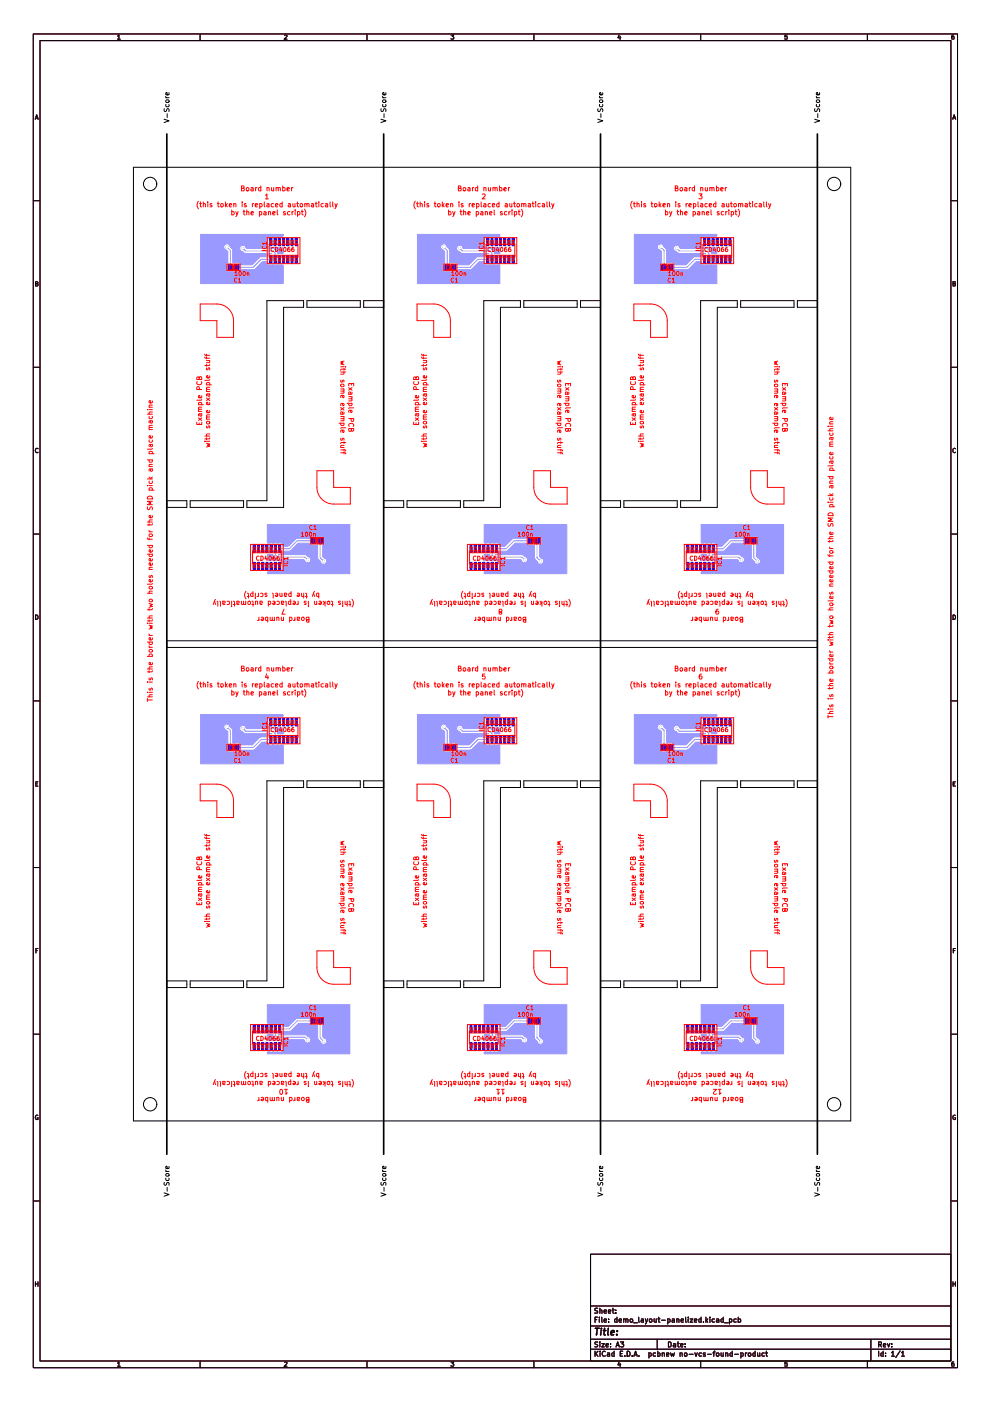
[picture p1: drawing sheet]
<svg xmlns="http://www.w3.org/2000/svg" width="297mm" height="420mm" viewBox="0 0 297 420" stroke-linecap="round" stroke-linejoin="round" font-family="sans-serif">
<g fill="none" stroke="#f2f2f2" stroke-width=".3">
<path d="M10 10.2h277v400h-277zM12 12.2h273v396h-273zM35.2 10.8l.4-.3v1.3M35.2 11.8h.8M60 10.2v2M85.2 10.6l.5-.1 .3 .3-.8 1h.8M110 10.2v2M135.2 10.5h.8l-.4 .5 .3 .1v.5h-.7M160 10.2v2M185.6 10.4l-.4 .9h.9M185.9 10.9v.9M210 10.2v2"/>
<path d="M235.9 10.5h-.6l-.1 .6 .7-.1v.6h-.7M260 10.2v2M285.9 10.5l-.6 .3-.1 .7 .3 .3 .4-.2v-.6h-.4l-.3 .2M10.6 35.8l.4-1.3 .4 1.3M10.7 35.4h.6M285.6 35.8l.4-1.3 .4 1.3M285.7 35.4h.6M10 60.2h2M285 60.2h2M10.7 85.1l.5-.1 .1-.4-.6-.1v1.3h.5l.2-.5-.3-.2M285.7 85.1l.5-.1 .1-.4-.6-.1v1.3h.5l.2-.5-.3-.2M10 110.2h2"/>
<path d="M285 110.2h2M11.4 134.6a.58 .58 0 0 0-.8 .5 .58 .58 0 0 0 .8 .5M286.4 134.6a.58 .58 0 0 0-.8 .5 .58 .58 0 0 0 .8 .5M10 160.2h2M285 160.2h2M10.7 184.5a.66 .66 0 0 1 .7 .6 .66 .66 0 0 1-.7 .7zM285.7 184.5a.66 .66 0 0 1 .7 .6 .66 .66 0 0 1-.7 .7zM10 210.2h2M285 210.2h2M10.7 235.1h.5M11.3 234.5h-.6v1.3h.6M285.7 235.1h.5"/>
<path d="M286.3 234.5h-.6v1.3h.6M10 260.2h2M285 260.2h2M10.8 285.1h.4M11.4 284.5h-.6v1.3M285.8 285.1h.4M286.4 284.5h-.6v1.3M10 310.2h2M285 310.2h2M11.3 334.5a.59 .59 0 0 0-.7 .6 .59 .59 0 0 0 .8 .5v-.4h-.2M286.3 334.5a.59 .59 0 0 0-.7 .6 .59 .59 0 0 0 .8 .5v-.4h-.2M10 360.2h2"/>
<path d="M177 376.2h108v32h-108zM285 360.2h2M10.6 384.5v1.3M10.6 385.1h.8M11.4 384.5v1.3M177 397.7h108M177 391.7h108M178.4 395.8h.5M179.1 395h-.7v1.5M179.1 392.4l-.7 .1a.63 .63 0 0 0 .7 .8l-.1 .5h-.7M179.6 395v.2M179.6 395.5v1"/>
<path d="M179.8 393l.6-.1v.9M179.8 392.3v1.5M180.4 395v1.3l.2 .2M181.1 396l.7-.1-.1-.3-.4-.1-.2 .3v.7h.6M181.1 393.3l.7-.1-.1-.3-.4-.1-.2 .3v.7h.6M182.4 393.3l.7-.1-.1-.3-.4-.1-.2 .3v.7h.6M182.4 396.4v.1M182.4 395.6v.2M183.5 392.8h.6M183.7 392.3v1.3l.4 .2M184.6 393.7v.1M184.6 392.9v.2"/>
<path d="M184.9 395.6l-.4-.1-.3 .3 .2 .7h.5M184.9 395v1.5M185.6 396l.7-.1-.1-.3-.4-.1-.2 .3v.7h.6M186.9 395.7l.6-.1 .1 .9M186.9 395.5v1M187.6 395.8l.2-.3 .3 .1 .1 .9M189 395.6l.4-.1 .2 .3v.5l-.2 .2-.5-.2zM189.9 396.7h1.2M191.4 395v1.3l.2 .2M192.2 395.6h.6l.1 .9M192.9 395.9l-.8 .3 .3 .3h.5M193.4 395.5l.4 1"/>
<path d="M194.1 395.5l-.7 1.5M194.7 395.7h.7l-.1 .8-.6-.1zM196.1 395.5v1l.6-.1M196.7 395.5v1M197.2 395.5h.6M197.4 395v1.3l.4 .2M198.3 396h1.1M200.1 395.6l.5-.1 .3 .3-.2 .7h-.6M200.1 395.5v1.5M201.5 395.6h.6v.9M202.1 395.9l-.7 .3 .2 .3h.5M202.9 395.7l.5-.1 .1 .9"/>
<path d="M202.9 395.5v1M204.1 396l.8-.1-.1-.3-.4-.1-.3 .3 .1 .7h.6M205.5 395v1.3l.2 .2M206.3 395v.2M206.3 395.5v1M206.9 395.5h.7l-.7 1h.7M208.1 396l.8-.1-.1-.3-.4-.1-.3 .3 .1 .7h.6M210.1 395.6l-.4-.1-.3 .3 .2 .7h.5M210.1 395v1.5M210.9 396.4v.1M211.6 395v1.5M211.7 396l.4 .5"/>
<path d="M212.1 395.5l-.5 .6M212.8 395v.2M212.8 395.5v1M214.1 395.6l-.4-.1-.3 .3 .2 .7h.5M214.8 395.6h.6v.9M215.4 395.9l-.7 .3 .2 .3h.5M216.8 395.6l-.4-.1-.3 .3 .1 .7h.6M216.8 395v1.5M217.1 396.7h1.2M218.6 395.6l.5-.1 .3 .3-.2 .7h-.6M218.6 395.5v1.5M220.6 395.6l-.4-.1-.3 .3 .2 .7h.5"/>
<path d="M221.3 395.6l.4-.1 .3 .3-.1 .7h-.6M221.3 395v1.5M285.6 385.1h.8M285.6 384.5v1.3M286.4 384.5v1.3M35.2 408.8l.4-.4v1.3M35.2 409.7h.8M60 408.2v2M85.2 408.6l.5-.2 .3 .4-.8 .9h.8M110 408.2v2M135.2 408.4h.8l-.4 .5 .3 .2v.5h-.7M160 408.2v2"/>
<path d="M177 404.7h108M177 401.7h108M178.4 405.2v1.5M178.6 405.9l.6 .8M179.1 402.5l-.7 .1a.63 .63 0 0 0 .7 .8l-.1 .5h-.7M179.2 405.2l-.8 .9M179.8 402.4v.2M179.8 402.9v1M179.9 405.2v.2M179.9 405.7v1M180.4 402.9h.7l-.7 1h.7M181.4 405.4a.67 .67 0 0 0-.9 .6 .67 .67 0 0 0 .9 .6"/>
<path d="M181.6 403.4l.8-.1-.1-.3-.4-.1-.3 .3 .1 .7h.6M182.1 405.8h.5l.1 .9M182.7 406.1l-.7 .3 .2 .3h.5M183 403.8v.1M183 403v.2M184.1 405.8l-.5-.1-.2 .3 .1 .7h.6M184.1 405.2v1.5M184.6 403.9l.5-1.5 .5 1.5M184.8 403.5h.7M185.6 408.4l-.4 .9h.9M185.9 408.9v.8M185.9 406h.5"/>
<path d="M186 402.4h.9l-.5 .6 .5 .2v.6h-.9M186.6 405.2h-.7v1.5h.7M187.3 406.6v.1M188 405.2a.76 .76 0 0 1 .9 .8 .76 .76 0 0 1-.9 .7zM189.5 406.6v.1M190 406.7l.5-1.5 .5 1.5M190.1 406.3h.8M191.5 406.6v.1M194.5 405.8l.4-.1 .3 .3-.1 .7h-.6M194.5 405.7v1.5M196.5 405.8l-.4-.1-.3 .3 .1 .7h.6M197 401.7v3"/>
<path d="M197.1 405.8l.5-.1 .3 .3-.2 .7h-.6M197.1 405.2v1.5M198.5 405.9l.6-.1v.9M198.5 405.7v1M199.8 406.2l.7-.1-.1-.3-.4-.1-.2 .3 .1 .7h.5M200.4 402.4a.76 .76 0 0 1 .8 .8 .76 .76 0 0 1-.8 .7zM201 405.7l.3 1 .3-.7 .3 .7 .2-1M201.9 403h.5l.1 .9M202.5 403.3l-.7 .3 .2 .3h.5M203 402.9h.6M203.2 402.4v1.3l.4 .2M203.9 405.9l.5-.1 .1 .9"/>
<path d="M203.9 405.7v1M204 403.4l.7-.1-.1-.3-.4-.1-.2 .3 .1 .7h.5M205.3 405.8l.3-.1 .3 .3v.5l-.3 .2-.5-.2zM205.4 403.8v.1M205.4 403v.2M206.6 406.2h1.1M208.3 405.7l.3 1 .4-1M210 408.2v2M210.2 405.8l-.4-.1-.3 .3 .1 .7h.6M211.4 405.8l-.4-.1-.2 .3 .6 .3v.4h-.6M212.1 406.2h1.1M213.7 405.7h.6"/>
<path d="M214.3 405.2l-.4 .3v1.2M214.9 405.8l.3-.1 .3 .3v.5l-.3 .2-.5-.2zM216.1 405.7l.1 1 .6-.1M216.8 405.7v1M217.5 405.9l.6-.1v.9M217.5 405.7v1M219.5 405.8l-.4-.1-.3 .3 .1 .7h.6M219.5 405.2v1.5M220.2 406.2h1.2M222.1 405.8l.4-.1 .3 .3-.2 .7h-.5M222.1 405.7v1.5M223.4 405.7v1"/>
<path d="M223.9 405.7l-.5 .3M224.4 405.8l.4-.1 .3 .3v.5l-.3 .2-.5-.2zM226.4 405.8l-.5-.1-.3 .3 .2 .7h.6M226.4 405.2v1.5M227.1 405.7v1l.6-.1M227.7 405.7v1M229.1 405.8l-.5-.1-.2 .3 .1 .7h.6M229.5 405.7h.6M229.7 405.2v1.3l.4 .2M235.9 408.4h-.6l-.1 .7 .7-.1v.6h-.7M260 408.2v2M261 401.7v6.5"/>
<path d="M263.4 403.2h.7v-.6l-.7-.2v1.5M263.4 405.2v1.5M263.7 403.2l.5 .7M264.7 405.8l-.4-.1-.3 .3 .1 .7h.6M264.7 405.2v1.5M264.8 403.4l.7-.1-.1-.3-.4-.1-.2 .3 .1 .7h.5M265.4 406.6v.1M265.4 405.8v.2M266 402.9l.4 1 .3-1M267.2 405.7l.4-.5v1.5M267.2 406.7h.9M267.3 403.8v.1"/>
<path d="M267.3 403v.2M269.8 405.2l-1.3 1.9M270.2 405.7l.4-.5v1.5M270.2 406.7h.9M285.9 408.4l-.6 .4-.1 .7 .3 .2 .4-.1v-.6l-.4-.1-.3 .3"/>
</g>
<path d="M178.5 398.4h1.1M179 398.4l-.2 2M180.2 399l-.2 1.4M180.3 398.4l-.1 .2M180.8 399h.8M181.2 398.4l-.2 1.7 .4 .3M182.4 398.4l-.3 1.7 .3 .3M183.1 399.7l1-.2v-.4h-.8l-.2 1 .2 .3 .6-.1M185 399.1v.2M184.9 400.2v.2" fill="none" stroke="#f2f2f2" stroke-width=".4"/>
<path d="M213.3 307.3h1v2.6h-1z" fill="#f2f2f2"/>
<path d="M213.3 307.3h1v2.6h-1z" fill="none" stroke="#f2f2f2" stroke-width=".3"/>
<path d="M212 307.3h1v2.6h-1z" fill="#f2f2f2"/>
<path d="M212 307.3h1v2.6h-1z" fill="none" stroke="#f2f2f2" stroke-width=".3"/>
<path d="M210.8 307.3h1v2.6h-1z" fill="#f2f2f2"/>
<path d="M210.8 307.3h1v2.6h-1z" fill="none" stroke="#f2f2f2" stroke-width=".3"/>
<path d="M209.5 307.3h1v2.6h-1z" fill="#f2f2f2"/>
<path d="M209.5 307.3h1v2.6h-1z" fill="none" stroke="#f2f2f2" stroke-width=".3"/>
<path d="M208.2 307.3h1v2.6h-1z" fill="#f2f2f2"/>
<path d="M208.2 307.3h1v2.6h-1z" fill="none" stroke="#f2f2f2" stroke-width=".3"/>
<path d="M207 307.3h1v2.6h-1z" fill="#f2f2f2"/>
<path d="M207 307.3h1v2.6h-1z" fill="none" stroke="#f2f2f2" stroke-width=".3"/>
<path d="M205.7 307.3h1v2.6h-1z" fill="#f2f2f2"/>
<path d="M205.7 307.3h1v2.6h-1z" fill="none" stroke="#f2f2f2" stroke-width=".3"/>
<path d="M205.7 312.5h1v2.6h-1z" fill="#f2f2f2"/>
<path d="M205.7 312.5h1v2.6h-1z" fill="none" stroke="#f2f2f2" stroke-width=".3"/>
<path d="M207 312.5h1v2.6h-1z" fill="#f2f2f2"/>
<path d="M207 312.5h1v2.6h-1z" fill="none" stroke="#f2f2f2" stroke-width=".3"/>
<path d="M208.2 312.5h1v2.6h-1z" fill="#f2f2f2"/>
<path d="M208.2 312.5h1v2.6h-1z" fill="none" stroke="#f2f2f2" stroke-width=".3"/>
<path d="M209.5 312.5h1v2.6h-1z" fill="#f2f2f2"/>
<path d="M209.5 312.5h1v2.6h-1z" fill="none" stroke="#f2f2f2" stroke-width=".3"/>
<path d="M210.8 312.5h1v2.6h-1z" fill="#f2f2f2"/>
<path d="M210.8 312.5h1v2.6h-1z" fill="none" stroke="#f2f2f2" stroke-width=".3"/>
<path d="M212 312.5h1v2.6h-1z" fill="#f2f2f2"/>
<path d="M212 312.5h1v2.6h-1z" fill="none" stroke="#f2f2f2" stroke-width=".3"/>
<path d="M213.3 312.5h1v2.6h-1z" fill="#f2f2f2"/>
<path d="M213.3 312.5h1v2.6h-1z" fill="none" stroke="#f2f2f2" stroke-width=".3"/>
<path d="M225.1 305.2h1.7v1.9h-1.7z" fill="#f2f2f2"/>
<path d="M225.1 305.2h1.7v1.9h-1.7z" fill="none" stroke="#f2f2f2" stroke-width=".3"/>
<path d="M223.2 305.2h1.7v1.9h-1.7z" fill="#f2f2f2"/>
<path d="M223.2 305.2h1.7v1.9h-1.7z" fill="none" stroke="#f2f2f2" stroke-width=".3"/>
<path d="M148.3 307.3h1v2.6h-1z" fill="#f2f2f2"/>
<path d="M148.3 307.3h1v2.6h-1z" fill="none" stroke="#f2f2f2" stroke-width=".3"/>
<path d="M147 307.3h1v2.6h-1z" fill="#f2f2f2"/>
<path d="M147 307.3h1v2.6h-1z" fill="none" stroke="#f2f2f2" stroke-width=".3"/>
<path d="M145.8 307.3h1v2.6h-1z" fill="#f2f2f2"/>
<path d="M145.8 307.3h1v2.6h-1z" fill="none" stroke="#f2f2f2" stroke-width=".3"/>
<path d="M144.5 307.3h1v2.6h-1z" fill="#f2f2f2"/>
<path d="M144.5 307.3h1v2.6h-1z" fill="none" stroke="#f2f2f2" stroke-width=".3"/>
<path d="M143.2 307.3h1v2.6h-1z" fill="#f2f2f2"/>
<path d="M143.2 307.3h1v2.6h-1z" fill="none" stroke="#f2f2f2" stroke-width=".3"/>
<path d="M142 307.3h1v2.6h-1z" fill="#f2f2f2"/>
<path d="M142 307.3h1v2.6h-1z" fill="none" stroke="#f2f2f2" stroke-width=".3"/>
<path d="M140.7 307.3h1v2.6h-1z" fill="#f2f2f2"/>
<path d="M140.7 307.3h1v2.6h-1z" fill="none" stroke="#f2f2f2" stroke-width=".3"/>
<path d="M140.7 312.5h1v2.6h-1z" fill="#f2f2f2"/>
<path d="M140.7 312.5h1v2.6h-1z" fill="none" stroke="#f2f2f2" stroke-width=".3"/>
<path d="M142 312.5h1v2.6h-1z" fill="#f2f2f2"/>
<path d="M142 312.5h1v2.6h-1z" fill="none" stroke="#f2f2f2" stroke-width=".3"/>
<path d="M143.2 312.5h1v2.6h-1z" fill="#f2f2f2"/>
<path d="M143.2 312.5h1v2.6h-1z" fill="none" stroke="#f2f2f2" stroke-width=".3"/>
<path d="M144.5 312.5h1v2.6h-1z" fill="#f2f2f2"/>
<path d="M144.5 312.5h1v2.6h-1z" fill="none" stroke="#f2f2f2" stroke-width=".3"/>
<path d="M145.8 312.5h1v2.6h-1z" fill="#f2f2f2"/>
<path d="M145.8 312.5h1v2.6h-1z" fill="none" stroke="#f2f2f2" stroke-width=".3"/>
<path d="M147 312.5h1v2.6h-1z" fill="#f2f2f2"/>
<path d="M147 312.5h1v2.6h-1z" fill="none" stroke="#f2f2f2" stroke-width=".3"/>
<path d="M148.3 312.5h1v2.6h-1z" fill="#f2f2f2"/>
<path d="M148.3 312.5h1v2.6h-1z" fill="none" stroke="#f2f2f2" stroke-width=".3"/>
<path d="M160.1 305.2h1.7v1.9h-1.7z" fill="#f2f2f2"/>
<path d="M160.1 305.2h1.7v1.9h-1.7z" fill="none" stroke="#f2f2f2" stroke-width=".3"/>
<path d="M158.2 305.2h1.7v1.9h-1.7z" fill="#f2f2f2"/>
<path d="M158.2 305.2h1.7v1.9h-1.7z" fill="none" stroke="#f2f2f2" stroke-width=".3"/>
<path d="M83.3 307.3h1v2.6h-1z" fill="#f2f2f2"/>
<path d="M83.3 307.3h1v2.6h-1z" fill="none" stroke="#f2f2f2" stroke-width=".3"/>
<path d="M82 307.3h1v2.6h-1z" fill="#f2f2f2"/>
<path d="M82 307.3h1v2.6h-1z" fill="none" stroke="#f2f2f2" stroke-width=".3"/>
<path d="M80.8 307.3h1v2.6h-1z" fill="#f2f2f2"/>
<path d="M80.8 307.3h1v2.6h-1z" fill="none" stroke="#f2f2f2" stroke-width=".3"/>
<path d="M79.5 307.3h1v2.6h-1z" fill="#f2f2f2"/>
<path d="M79.5 307.3h1v2.6h-1z" fill="none" stroke="#f2f2f2" stroke-width=".3"/>
<path d="M78.2 307.3h1v2.6h-1z" fill="#f2f2f2"/>
<path d="M78.2 307.3h1v2.6h-1z" fill="none" stroke="#f2f2f2" stroke-width=".3"/>
<path d="M77 307.3h1v2.6h-1z" fill="#f2f2f2"/>
<path d="M77 307.3h1v2.6h-1z" fill="none" stroke="#f2f2f2" stroke-width=".3"/>
<path d="M75.7 307.3h1v2.6h-1z" fill="#f2f2f2"/>
<path d="M75.7 307.3h1v2.6h-1z" fill="none" stroke="#f2f2f2" stroke-width=".3"/>
<path d="M75.7 312.5h1v2.6h-1z" fill="#f2f2f2"/>
<path d="M75.7 312.5h1v2.6h-1z" fill="none" stroke="#f2f2f2" stroke-width=".3"/>
<path d="M77 312.5h1v2.6h-1z" fill="#f2f2f2"/>
<path d="M77 312.5h1v2.6h-1z" fill="none" stroke="#f2f2f2" stroke-width=".3"/>
<path d="M78.2 312.5h1v2.6h-1z" fill="#f2f2f2"/>
<path d="M78.2 312.5h1v2.6h-1z" fill="none" stroke="#f2f2f2" stroke-width=".3"/>
<path d="M79.5 312.5h1v2.6h-1z" fill="#f2f2f2"/>
<path d="M79.5 312.5h1v2.6h-1z" fill="none" stroke="#f2f2f2" stroke-width=".3"/>
<path d="M80.8 312.5h1v2.6h-1z" fill="#f2f2f2"/>
<path d="M80.8 312.5h1v2.6h-1z" fill="none" stroke="#f2f2f2" stroke-width=".3"/>
<path d="M82 312.5h1v2.6h-1z" fill="#f2f2f2"/>
<path d="M82 312.5h1v2.6h-1z" fill="none" stroke="#f2f2f2" stroke-width=".3"/>
<path d="M83.3 312.5h1v2.6h-1z" fill="#f2f2f2"/>
<path d="M83.3 312.5h1v2.6h-1z" fill="none" stroke="#f2f2f2" stroke-width=".3"/>
<path d="M95.1 305.2h1.7v1.9h-1.7z" fill="#f2f2f2"/>
<path d="M95.1 305.2h1.7v1.9h-1.7z" fill="none" stroke="#f2f2f2" stroke-width=".3"/>
<path d="M93.2 305.2h1.7v1.9h-1.7z" fill="#f2f2f2"/>
<path d="M93.2 305.2h1.7v1.9h-1.7z" fill="none" stroke="#f2f2f2" stroke-width=".3"/>
<path d="M213.3 163.3h1v2.6h-1z" fill="#f2f2f2"/>
<path d="M213.3 163.3h1v2.6h-1z" fill="none" stroke="#f2f2f2" stroke-width=".3"/>
<path d="M212 163.3h1v2.6h-1z" fill="#f2f2f2"/>
<path d="M212 163.3h1v2.6h-1z" fill="none" stroke="#f2f2f2" stroke-width=".3"/>
<path d="M210.8 163.3h1v2.6h-1z" fill="#f2f2f2"/>
<path d="M210.8 163.3h1v2.6h-1z" fill="none" stroke="#f2f2f2" stroke-width=".3"/>
<path d="M209.5 163.3h1v2.6h-1z" fill="#f2f2f2"/>
<path d="M209.5 163.3h1v2.6h-1z" fill="none" stroke="#f2f2f2" stroke-width=".3"/>
<path d="M208.2 163.3h1v2.6h-1z" fill="#f2f2f2"/>
<path d="M208.2 163.3h1v2.6h-1z" fill="none" stroke="#f2f2f2" stroke-width=".3"/>
<path d="M207 163.3h1v2.6h-1z" fill="#f2f2f2"/>
<path d="M207 163.3h1v2.6h-1z" fill="none" stroke="#f2f2f2" stroke-width=".3"/>
<path d="M205.7 163.3h1v2.6h-1z" fill="#f2f2f2"/>
<path d="M205.7 163.3h1v2.6h-1z" fill="none" stroke="#f2f2f2" stroke-width=".3"/>
<path d="M205.7 168.5h1v2.6h-1z" fill="#f2f2f2"/>
<path d="M205.7 168.5h1v2.6h-1z" fill="none" stroke="#f2f2f2" stroke-width=".3"/>
<path d="M207 168.5h1v2.6h-1z" fill="#f2f2f2"/>
<path d="M207 168.5h1v2.6h-1z" fill="none" stroke="#f2f2f2" stroke-width=".3"/>
<path d="M208.2 168.5h1v2.6h-1z" fill="#f2f2f2"/>
<path d="M208.2 168.5h1v2.6h-1z" fill="none" stroke="#f2f2f2" stroke-width=".3"/>
<path d="M209.5 168.5h1v2.6h-1z" fill="#f2f2f2"/>
<path d="M209.5 168.5h1v2.6h-1z" fill="none" stroke="#f2f2f2" stroke-width=".3"/>
<path d="M210.8 168.5h1v2.6h-1z" fill="#f2f2f2"/>
<path d="M210.8 168.5h1v2.6h-1z" fill="none" stroke="#f2f2f2" stroke-width=".3"/>
<path d="M212 168.5h1v2.6h-1z" fill="#f2f2f2"/>
<path d="M212 168.5h1v2.6h-1z" fill="none" stroke="#f2f2f2" stroke-width=".3"/>
<path d="M213.3 168.5h1v2.6h-1z" fill="#f2f2f2"/>
<path d="M213.3 168.5h1v2.6h-1z" fill="none" stroke="#f2f2f2" stroke-width=".3"/>
<path d="M225.1 161.2h1.7v1.9h-1.7z" fill="#f2f2f2"/>
<path d="M225.1 161.2h1.7v1.9h-1.7z" fill="none" stroke="#f2f2f2" stroke-width=".3"/>
<path d="M223.2 161.2h1.7v1.9h-1.7z" fill="#f2f2f2"/>
<path d="M223.2 161.2h1.7v1.9h-1.7z" fill="none" stroke="#f2f2f2" stroke-width=".3"/>
<path d="M148.3 163.3h1v2.6h-1z" fill="#f2f2f2"/>
<path d="M148.3 163.3h1v2.6h-1z" fill="none" stroke="#f2f2f2" stroke-width=".3"/>
<path d="M147 163.3h1v2.6h-1z" fill="#f2f2f2"/>
<path d="M147 163.3h1v2.6h-1z" fill="none" stroke="#f2f2f2" stroke-width=".3"/>
<path d="M145.8 163.3h1v2.6h-1z" fill="#f2f2f2"/>
<path d="M145.8 163.3h1v2.6h-1z" fill="none" stroke="#f2f2f2" stroke-width=".3"/>
<path d="M144.5 163.3h1v2.6h-1z" fill="#f2f2f2"/>
<path d="M144.5 163.3h1v2.6h-1z" fill="none" stroke="#f2f2f2" stroke-width=".3"/>
<path d="M143.2 163.3h1v2.6h-1z" fill="#f2f2f2"/>
<path d="M143.2 163.3h1v2.6h-1z" fill="none" stroke="#f2f2f2" stroke-width=".3"/>
<path d="M142 163.3h1v2.6h-1z" fill="#f2f2f2"/>
<path d="M142 163.3h1v2.6h-1z" fill="none" stroke="#f2f2f2" stroke-width=".3"/>
<path d="M140.7 163.3h1v2.6h-1z" fill="#f2f2f2"/>
<path d="M140.7 163.3h1v2.6h-1z" fill="none" stroke="#f2f2f2" stroke-width=".3"/>
<path d="M140.7 168.5h1v2.6h-1z" fill="#f2f2f2"/>
<path d="M140.7 168.5h1v2.6h-1z" fill="none" stroke="#f2f2f2" stroke-width=".3"/>
<path d="M142 168.5h1v2.6h-1z" fill="#f2f2f2"/>
<path d="M142 168.5h1v2.6h-1z" fill="none" stroke="#f2f2f2" stroke-width=".3"/>
<path d="M143.2 168.5h1v2.6h-1z" fill="#f2f2f2"/>
<path d="M143.2 168.5h1v2.6h-1z" fill="none" stroke="#f2f2f2" stroke-width=".3"/>
<path d="M144.5 168.5h1v2.6h-1z" fill="#f2f2f2"/>
<path d="M144.5 168.5h1v2.6h-1z" fill="none" stroke="#f2f2f2" stroke-width=".3"/>
<path d="M145.8 168.5h1v2.6h-1z" fill="#f2f2f2"/>
<path d="M145.8 168.5h1v2.6h-1z" fill="none" stroke="#f2f2f2" stroke-width=".3"/>
<path d="M147 168.5h1v2.6h-1z" fill="#f2f2f2"/>
<path d="M147 168.5h1v2.6h-1z" fill="none" stroke="#f2f2f2" stroke-width=".3"/>
<path d="M148.3 168.5h1v2.6h-1z" fill="#f2f2f2"/>
<path d="M148.3 168.5h1v2.6h-1z" fill="none" stroke="#f2f2f2" stroke-width=".3"/>
<path d="M160.1 161.2h1.7v1.9h-1.7z" fill="#f2f2f2"/>
<path d="M160.1 161.2h1.7v1.9h-1.7z" fill="none" stroke="#f2f2f2" stroke-width=".3"/>
<path d="M158.2 161.2h1.7v1.9h-1.7z" fill="#f2f2f2"/>
<path d="M158.2 161.2h1.7v1.9h-1.7z" fill="none" stroke="#f2f2f2" stroke-width=".3"/>
<path d="M83.3 163.3h1v2.6h-1z" fill="#f2f2f2"/>
<path d="M83.3 163.3h1v2.6h-1z" fill="none" stroke="#f2f2f2" stroke-width=".3"/>
<path d="M82 163.3h1v2.6h-1z" fill="#f2f2f2"/>
<path d="M82 163.3h1v2.6h-1z" fill="none" stroke="#f2f2f2" stroke-width=".3"/>
<path d="M80.8 163.3h1v2.6h-1z" fill="#f2f2f2"/>
<path d="M80.8 163.3h1v2.6h-1z" fill="none" stroke="#f2f2f2" stroke-width=".3"/>
<path d="M79.5 163.3h1v2.6h-1z" fill="#f2f2f2"/>
<path d="M79.5 163.3h1v2.6h-1z" fill="none" stroke="#f2f2f2" stroke-width=".3"/>
<path d="M78.2 163.3h1v2.6h-1z" fill="#f2f2f2"/>
<path d="M78.2 163.3h1v2.6h-1z" fill="none" stroke="#f2f2f2" stroke-width=".3"/>
<path d="M77 163.3h1v2.6h-1z" fill="#f2f2f2"/>
<path d="M77 163.3h1v2.6h-1z" fill="none" stroke="#f2f2f2" stroke-width=".3"/>
<path d="M75.7 163.3h1v2.6h-1z" fill="#f2f2f2"/>
<path d="M75.7 163.3h1v2.6h-1z" fill="none" stroke="#f2f2f2" stroke-width=".3"/>
<path d="M75.7 168.5h1v2.6h-1z" fill="#f2f2f2"/>
<path d="M75.7 168.5h1v2.6h-1z" fill="none" stroke="#f2f2f2" stroke-width=".3"/>
<path d="M77 168.5h1v2.6h-1z" fill="#f2f2f2"/>
<path d="M77 168.5h1v2.6h-1z" fill="none" stroke="#f2f2f2" stroke-width=".3"/>
<path d="M78.2 168.5h1v2.6h-1z" fill="#f2f2f2"/>
<path d="M78.2 168.5h1v2.6h-1z" fill="none" stroke="#f2f2f2" stroke-width=".3"/>
<path d="M79.5 168.5h1v2.6h-1z" fill="#f2f2f2"/>
<path d="M79.5 168.5h1v2.6h-1z" fill="none" stroke="#f2f2f2" stroke-width=".3"/>
<path d="M80.8 168.5h1v2.6h-1z" fill="#f2f2f2"/>
<path d="M80.8 168.5h1v2.6h-1z" fill="none" stroke="#f2f2f2" stroke-width=".3"/>
<path d="M82 168.5h1v2.6h-1z" fill="#f2f2f2"/>
<path d="M82 168.5h1v2.6h-1z" fill="none" stroke="#f2f2f2" stroke-width=".3"/>
<path d="M83.3 168.5h1v2.6h-1z" fill="#f2f2f2"/>
<path d="M83.3 168.5h1v2.6h-1z" fill="none" stroke="#f2f2f2" stroke-width=".3"/>
<path d="M95.1 161.2h1.7v1.9h-1.7z" fill="#f2f2f2"/>
<path d="M95.1 161.2h1.7v1.9h-1.7z" fill="none" stroke="#f2f2f2" stroke-width=".3"/>
<path d="M93.2 161.2h1.7v1.9h-1.7z" fill="#f2f2f2"/>
<path d="M93.2 161.2h1.7v1.9h-1.7z" fill="none" stroke="#f2f2f2" stroke-width=".3"/>
<path d="M210.7 220.5h1v2.6h-1z" fill="#f2f2f2"/>
<path d="M210.7 220.5h1v2.6h-1z" fill="none" stroke="#f2f2f2" stroke-width=".3"/>
<path d="M212 220.5h1v2.6h-1z" fill="#f2f2f2"/>
<path d="M212 220.5h1v2.6h-1z" fill="none" stroke="#f2f2f2" stroke-width=".3"/>
<path d="M213.2 220.5h1v2.6h-1z" fill="#f2f2f2"/>
<path d="M213.2 220.5h1v2.6h-1z" fill="none" stroke="#f2f2f2" stroke-width=".3"/>
<path d="M214.5 220.5h1v2.6h-1z" fill="#f2f2f2"/>
<path d="M214.5 220.5h1v2.6h-1z" fill="none" stroke="#f2f2f2" stroke-width=".3"/>
<path d="M215.8 220.5h1v2.6h-1z" fill="#f2f2f2"/>
<path d="M215.8 220.5h1v2.6h-1z" fill="none" stroke="#f2f2f2" stroke-width=".3"/>
<path d="M217 220.5h1v2.6h-1z" fill="#f2f2f2"/>
<path d="M217 220.5h1v2.6h-1z" fill="none" stroke="#f2f2f2" stroke-width=".3"/>
<path d="M218.3 220.5h1v2.6h-1z" fill="#f2f2f2"/>
<path d="M218.3 220.5h1v2.6h-1z" fill="none" stroke="#f2f2f2" stroke-width=".3"/>
<path d="M218.3 215.3h1v2.6h-1z" fill="#f2f2f2"/>
<path d="M218.3 215.3h1v2.6h-1z" fill="none" stroke="#f2f2f2" stroke-width=".3"/>
<path d="M217 215.3h1v2.6h-1z" fill="#f2f2f2"/>
<path d="M217 215.3h1v2.6h-1z" fill="none" stroke="#f2f2f2" stroke-width=".3"/>
<path d="M215.8 215.3h1v2.6h-1z" fill="#f2f2f2"/>
<path d="M215.8 215.3h1v2.6h-1z" fill="none" stroke="#f2f2f2" stroke-width=".3"/>
<path d="M214.5 215.3h1v2.6h-1z" fill="#f2f2f2"/>
<path d="M214.5 215.3h1v2.6h-1z" fill="none" stroke="#f2f2f2" stroke-width=".3"/>
<path d="M213.2 215.3h1v2.6h-1z" fill="#f2f2f2"/>
<path d="M213.2 215.3h1v2.6h-1z" fill="none" stroke="#f2f2f2" stroke-width=".3"/>
<path d="M212 215.3h1v2.6h-1z" fill="#f2f2f2"/>
<path d="M212 215.3h1v2.6h-1z" fill="none" stroke="#f2f2f2" stroke-width=".3"/>
<path d="M210.7 215.3h1v2.6h-1z" fill="#f2f2f2"/>
<path d="M210.7 215.3h1v2.6h-1z" fill="none" stroke="#f2f2f2" stroke-width=".3"/>
<path d="M198.2 223.2h1.7v1.9h-1.7z" fill="#f2f2f2"/>
<path d="M198.2 223.2h1.7v1.9h-1.7z" fill="none" stroke="#f2f2f2" stroke-width=".3"/>
<path d="M200.1 223.2h1.7v1.9h-1.7z" fill="#f2f2f2"/>
<path d="M200.1 223.2h1.7v1.9h-1.7z" fill="none" stroke="#f2f2f2" stroke-width=".3"/>
<path d="M145.7 220.5h1v2.6h-1z" fill="#f2f2f2"/>
<path d="M145.7 220.5h1v2.6h-1z" fill="none" stroke="#f2f2f2" stroke-width=".3"/>
<path d="M147 220.5h1v2.6h-1z" fill="#f2f2f2"/>
<path d="M147 220.5h1v2.6h-1z" fill="none" stroke="#f2f2f2" stroke-width=".3"/>
<path d="M148.2 220.5h1v2.6h-1z" fill="#f2f2f2"/>
<path d="M148.2 220.5h1v2.6h-1z" fill="none" stroke="#f2f2f2" stroke-width=".3"/>
<path d="M149.5 220.5h1v2.6h-1z" fill="#f2f2f2"/>
<path d="M149.5 220.5h1v2.6h-1z" fill="none" stroke="#f2f2f2" stroke-width=".3"/>
<path d="M150.8 220.5h1v2.6h-1z" fill="#f2f2f2"/>
<path d="M150.8 220.5h1v2.6h-1z" fill="none" stroke="#f2f2f2" stroke-width=".3"/>
<path d="M152 220.5h1v2.6h-1z" fill="#f2f2f2"/>
<path d="M152 220.5h1v2.6h-1z" fill="none" stroke="#f2f2f2" stroke-width=".3"/>
<path d="M153.3 220.5h1v2.6h-1z" fill="#f2f2f2"/>
<path d="M153.3 220.5h1v2.6h-1z" fill="none" stroke="#f2f2f2" stroke-width=".3"/>
<path d="M153.3 215.3h1v2.6h-1z" fill="#f2f2f2"/>
<path d="M153.3 215.3h1v2.6h-1z" fill="none" stroke="#f2f2f2" stroke-width=".3"/>
<path d="M152 215.3h1v2.6h-1z" fill="#f2f2f2"/>
<path d="M152 215.3h1v2.6h-1z" fill="none" stroke="#f2f2f2" stroke-width=".3"/>
<path d="M150.8 215.3h1v2.6h-1z" fill="#f2f2f2"/>
<path d="M150.8 215.3h1v2.6h-1z" fill="none" stroke="#f2f2f2" stroke-width=".3"/>
<path d="M149.5 215.3h1v2.6h-1z" fill="#f2f2f2"/>
<path d="M149.5 215.3h1v2.6h-1z" fill="none" stroke="#f2f2f2" stroke-width=".3"/>
<path d="M148.2 215.3h1v2.6h-1z" fill="#f2f2f2"/>
<path d="M148.2 215.3h1v2.6h-1z" fill="none" stroke="#f2f2f2" stroke-width=".3"/>
<path d="M147 215.3h1v2.6h-1z" fill="#f2f2f2"/>
<path d="M147 215.3h1v2.6h-1z" fill="none" stroke="#f2f2f2" stroke-width=".3"/>
<path d="M145.7 215.3h1v2.6h-1z" fill="#f2f2f2"/>
<path d="M145.7 215.3h1v2.6h-1z" fill="none" stroke="#f2f2f2" stroke-width=".3"/>
<path d="M133.2 223.2h1.7v1.9h-1.7z" fill="#f2f2f2"/>
<path d="M133.2 223.2h1.7v1.9h-1.7z" fill="none" stroke="#f2f2f2" stroke-width=".3"/>
<path d="M135.1 223.2h1.7v1.9h-1.7z" fill="#f2f2f2"/>
<path d="M135.1 223.2h1.7v1.9h-1.7z" fill="none" stroke="#f2f2f2" stroke-width=".3"/>
<path d="M80.7 220.5h1v2.6h-1z" fill="#f2f2f2"/>
<path d="M80.7 220.5h1v2.6h-1z" fill="none" stroke="#f2f2f2" stroke-width=".3"/>
<path d="M82 220.5h1v2.6h-1z" fill="#f2f2f2"/>
<path d="M82 220.5h1v2.6h-1z" fill="none" stroke="#f2f2f2" stroke-width=".3"/>
<path d="M83.2 220.5h1v2.6h-1z" fill="#f2f2f2"/>
<path d="M83.2 220.5h1v2.6h-1z" fill="none" stroke="#f2f2f2" stroke-width=".3"/>
<path d="M84.5 220.5h1v2.6h-1z" fill="#f2f2f2"/>
<path d="M84.5 220.5h1v2.6h-1z" fill="none" stroke="#f2f2f2" stroke-width=".3"/>
<path d="M85.8 220.5h1v2.6h-1z" fill="#f2f2f2"/>
<path d="M85.8 220.5h1v2.6h-1z" fill="none" stroke="#f2f2f2" stroke-width=".3"/>
<path d="M87 220.5h1v2.6h-1z" fill="#f2f2f2"/>
<path d="M87 220.5h1v2.6h-1z" fill="none" stroke="#f2f2f2" stroke-width=".3"/>
<path d="M88.3 220.5h1v2.6h-1z" fill="#f2f2f2"/>
<path d="M88.3 220.5h1v2.6h-1z" fill="none" stroke="#f2f2f2" stroke-width=".3"/>
<path d="M88.3 215.3h1v2.6h-1z" fill="#f2f2f2"/>
<path d="M88.3 215.3h1v2.6h-1z" fill="none" stroke="#f2f2f2" stroke-width=".3"/>
<path d="M87 215.3h1v2.6h-1z" fill="#f2f2f2"/>
<path d="M87 215.3h1v2.6h-1z" fill="none" stroke="#f2f2f2" stroke-width=".3"/>
<path d="M85.8 215.3h1v2.6h-1z" fill="#f2f2f2"/>
<path d="M85.8 215.3h1v2.6h-1z" fill="none" stroke="#f2f2f2" stroke-width=".3"/>
<path d="M84.5 215.3h1v2.6h-1z" fill="#f2f2f2"/>
<path d="M84.5 215.3h1v2.6h-1z" fill="none" stroke="#f2f2f2" stroke-width=".3"/>
<path d="M83.2 215.3h1v2.6h-1z" fill="#f2f2f2"/>
<path d="M83.2 215.3h1v2.6h-1z" fill="none" stroke="#f2f2f2" stroke-width=".3"/>
<path d="M82 215.3h1v2.6h-1z" fill="#f2f2f2"/>
<path d="M82 215.3h1v2.6h-1z" fill="none" stroke="#f2f2f2" stroke-width=".3"/>
<path d="M80.7 215.3h1v2.6h-1z" fill="#f2f2f2"/>
<path d="M80.7 215.3h1v2.6h-1z" fill="none" stroke="#f2f2f2" stroke-width=".3"/>
<path d="M68.2 223.2h1.7v1.9h-1.7z" fill="#f2f2f2"/>
<path d="M68.2 223.2h1.7v1.9h-1.7z" fill="none" stroke="#f2f2f2" stroke-width=".3"/>
<path d="M70.1 223.2h1.7v1.9h-1.7z" fill="#f2f2f2"/>
<path d="M70.1 223.2h1.7v1.9h-1.7z" fill="none" stroke="#f2f2f2" stroke-width=".3"/>
<path d="M210.7 76.5h1v2.6h-1z" fill="#f2f2f2"/>
<path d="M210.7 76.5h1v2.6h-1z" fill="none" stroke="#f2f2f2" stroke-width=".3"/>
<path d="M212 76.5h1v2.6h-1z" fill="#f2f2f2"/>
<path d="M212 76.5h1v2.6h-1z" fill="none" stroke="#f2f2f2" stroke-width=".3"/>
<path d="M213.2 76.5h1v2.6h-1z" fill="#f2f2f2"/>
<path d="M213.2 76.5h1v2.6h-1z" fill="none" stroke="#f2f2f2" stroke-width=".3"/>
<path d="M214.5 76.5h1v2.6h-1z" fill="#f2f2f2"/>
<path d="M214.5 76.5h1v2.6h-1z" fill="none" stroke="#f2f2f2" stroke-width=".3"/>
<path d="M215.8 76.5h1v2.6h-1z" fill="#f2f2f2"/>
<path d="M215.8 76.5h1v2.6h-1z" fill="none" stroke="#f2f2f2" stroke-width=".3"/>
<path d="M217 76.5h1v2.6h-1z" fill="#f2f2f2"/>
<path d="M217 76.5h1v2.6h-1z" fill="none" stroke="#f2f2f2" stroke-width=".3"/>
<path d="M218.3 76.5h1v2.6h-1z" fill="#f2f2f2"/>
<path d="M218.3 76.5h1v2.6h-1z" fill="none" stroke="#f2f2f2" stroke-width=".3"/>
<path d="M218.3 71.3h1v2.6h-1z" fill="#f2f2f2"/>
<path d="M218.3 71.3h1v2.6h-1z" fill="none" stroke="#f2f2f2" stroke-width=".3"/>
<path d="M217 71.3h1v2.6h-1z" fill="#f2f2f2"/>
<path d="M217 71.3h1v2.6h-1z" fill="none" stroke="#f2f2f2" stroke-width=".3"/>
<path d="M215.8 71.3h1v2.6h-1z" fill="#f2f2f2"/>
<path d="M215.8 71.3h1v2.6h-1z" fill="none" stroke="#f2f2f2" stroke-width=".3"/>
<path d="M214.5 71.3h1v2.6h-1z" fill="#f2f2f2"/>
<path d="M214.5 71.3h1v2.6h-1z" fill="none" stroke="#f2f2f2" stroke-width=".3"/>
<path d="M213.2 71.3h1v2.6h-1z" fill="#f2f2f2"/>
<path d="M213.2 71.3h1v2.6h-1z" fill="none" stroke="#f2f2f2" stroke-width=".3"/>
<path d="M212 71.3h1v2.6h-1z" fill="#f2f2f2"/>
<path d="M212 71.3h1v2.6h-1z" fill="none" stroke="#f2f2f2" stroke-width=".3"/>
<path d="M210.7 71.3h1v2.6h-1z" fill="#f2f2f2"/>
<path d="M210.7 71.3h1v2.6h-1z" fill="none" stroke="#f2f2f2" stroke-width=".3"/>
<path d="M198.2 79.2h1.7v1.9h-1.7z" fill="#f2f2f2"/>
<path d="M198.2 79.2h1.7v1.9h-1.7z" fill="none" stroke="#f2f2f2" stroke-width=".3"/>
<path d="M200.1 79.2h1.7v1.9h-1.7z" fill="#f2f2f2"/>
<path d="M200.1 79.2h1.7v1.9h-1.7z" fill="none" stroke="#f2f2f2" stroke-width=".3"/>
<path d="M145.7 76.5h1v2.6h-1z" fill="#f2f2f2"/>
<path d="M145.7 76.5h1v2.6h-1z" fill="none" stroke="#f2f2f2" stroke-width=".3"/>
<path d="M147 76.5h1v2.6h-1z" fill="#f2f2f2"/>
<path d="M147 76.5h1v2.6h-1z" fill="none" stroke="#f2f2f2" stroke-width=".3"/>
<path d="M148.2 76.5h1v2.6h-1z" fill="#f2f2f2"/>
<path d="M148.2 76.5h1v2.6h-1z" fill="none" stroke="#f2f2f2" stroke-width=".3"/>
<path d="M149.5 76.5h1v2.6h-1z" fill="#f2f2f2"/>
<path d="M149.5 76.5h1v2.6h-1z" fill="none" stroke="#f2f2f2" stroke-width=".3"/>
<path d="M150.8 76.5h1v2.6h-1z" fill="#f2f2f2"/>
<path d="M150.8 76.5h1v2.6h-1z" fill="none" stroke="#f2f2f2" stroke-width=".3"/>
<path d="M152 76.5h1v2.6h-1z" fill="#f2f2f2"/>
<path d="M152 76.5h1v2.6h-1z" fill="none" stroke="#f2f2f2" stroke-width=".3"/>
<path d="M153.3 76.5h1v2.6h-1z" fill="#f2f2f2"/>
<path d="M153.3 76.5h1v2.6h-1z" fill="none" stroke="#f2f2f2" stroke-width=".3"/>
<path d="M153.3 71.3h1v2.6h-1z" fill="#f2f2f2"/>
<path d="M153.3 71.3h1v2.6h-1z" fill="none" stroke="#f2f2f2" stroke-width=".3"/>
<path d="M152 71.3h1v2.6h-1z" fill="#f2f2f2"/>
<path d="M152 71.3h1v2.6h-1z" fill="none" stroke="#f2f2f2" stroke-width=".3"/>
<path d="M150.8 71.3h1v2.6h-1z" fill="#f2f2f2"/>
<path d="M150.8 71.3h1v2.6h-1z" fill="none" stroke="#f2f2f2" stroke-width=".3"/>
<path d="M149.5 71.3h1v2.6h-1z" fill="#f2f2f2"/>
<path d="M149.5 71.3h1v2.6h-1z" fill="none" stroke="#f2f2f2" stroke-width=".3"/>
<path d="M148.2 71.3h1v2.6h-1z" fill="#f2f2f2"/>
<path d="M148.2 71.3h1v2.6h-1z" fill="none" stroke="#f2f2f2" stroke-width=".3"/>
<path d="M147 71.3h1v2.6h-1z" fill="#f2f2f2"/>
<path d="M147 71.3h1v2.6h-1z" fill="none" stroke="#f2f2f2" stroke-width=".3"/>
<path d="M145.7 71.3h1v2.6h-1z" fill="#f2f2f2"/>
<path d="M145.7 71.3h1v2.6h-1z" fill="none" stroke="#f2f2f2" stroke-width=".3"/>
<path d="M133.2 79.2h1.7v1.9h-1.7z" fill="#f2f2f2"/>
<path d="M133.2 79.2h1.7v1.9h-1.7z" fill="none" stroke="#f2f2f2" stroke-width=".3"/>
<path d="M135.1 79.2h1.7v1.9h-1.7z" fill="#f2f2f2"/>
<path d="M135.1 79.2h1.7v1.9h-1.7z" fill="none" stroke="#f2f2f2" stroke-width=".3"/>
<path d="M80.7 76.5h1v2.6h-1z" fill="#f2f2f2"/>
<path d="M80.7 76.5h1v2.6h-1z" fill="none" stroke="#f2f2f2" stroke-width=".3"/>
<path d="M82 76.5h1v2.6h-1z" fill="#f2f2f2"/>
<path d="M82 76.5h1v2.6h-1z" fill="none" stroke="#f2f2f2" stroke-width=".3"/>
<path d="M83.2 76.5h1v2.6h-1z" fill="#f2f2f2"/>
<path d="M83.2 76.5h1v2.6h-1z" fill="none" stroke="#f2f2f2" stroke-width=".3"/>
<path d="M84.5 76.5h1v2.6h-1z" fill="#f2f2f2"/>
<path d="M84.5 76.5h1v2.6h-1z" fill="none" stroke="#f2f2f2" stroke-width=".3"/>
<path d="M85.8 76.5h1v2.6h-1z" fill="#f2f2f2"/>
<path d="M85.8 76.5h1v2.6h-1z" fill="none" stroke="#f2f2f2" stroke-width=".3"/>
<path d="M87 76.5h1v2.6h-1z" fill="#f2f2f2"/>
<path d="M87 76.5h1v2.6h-1z" fill="none" stroke="#f2f2f2" stroke-width=".3"/>
<path d="M88.3 76.5h1v2.6h-1z" fill="#f2f2f2"/>
<path d="M88.3 76.5h1v2.6h-1z" fill="none" stroke="#f2f2f2" stroke-width=".3"/>
<path d="M88.3 71.3h1v2.6h-1z" fill="#f2f2f2"/>
<path d="M88.3 71.3h1v2.6h-1z" fill="none" stroke="#f2f2f2" stroke-width=".3"/>
<path d="M87 71.3h1v2.6h-1z" fill="#f2f2f2"/>
<path d="M87 71.3h1v2.6h-1z" fill="none" stroke="#f2f2f2" stroke-width=".3"/>
<path d="M85.8 71.3h1v2.6h-1z" fill="#f2f2f2"/>
<path d="M85.8 71.3h1v2.6h-1z" fill="none" stroke="#f2f2f2" stroke-width=".3"/>
<path d="M84.5 71.3h1v2.6h-1z" fill="#f2f2f2"/>
<path d="M84.5 71.3h1v2.6h-1z" fill="none" stroke="#f2f2f2" stroke-width=".3"/>
<path d="M83.2 71.3h1v2.6h-1z" fill="#f2f2f2"/>
<path d="M83.2 71.3h1v2.6h-1z" fill="none" stroke="#f2f2f2" stroke-width=".3"/>
<path d="M82 71.3h1v2.6h-1z" fill="#f2f2f2"/>
<path d="M82 71.3h1v2.6h-1z" fill="none" stroke="#f2f2f2" stroke-width=".3"/>
<path d="M80.7 71.3h1v2.6h-1z" fill="#f2f2f2"/>
<path d="M80.7 71.3h1v2.6h-1z" fill="none" stroke="#f2f2f2" stroke-width=".3"/>
<path d="M68.2 79.2h1.7v1.9h-1.7z" fill="#f2f2f2"/>
<path d="M68.2 79.2h1.7v1.9h-1.7z" fill="none" stroke="#f2f2f2" stroke-width=".3"/>
<path d="M70.1 79.2h1.7v1.9h-1.7z" fill="#f2f2f2"/>
<path d="M70.1 79.2h1.7v1.9h-1.7z" fill="none" stroke="#f2f2f2" stroke-width=".3"/>
<g fill="none" stroke="#99f" stroke-width=".3">
<path d="M10 10.2h277v400h-277zM12 12.2h273v396h-273zM35.2 10.8l.4-.3v1.3M35.2 11.8h.8M60 10.2v2M85.2 10.6l.5-.1 .3 .3-.8 1h.8M110 10.2v2M135.2 10.5h.8l-.4 .5 .3 .1v.5h-.7M160 10.2v2M185.6 10.4l-.4 .9h.9M185.9 10.9v.9M210 10.2v2"/>
<path d="M235.9 10.5h-.6l-.1 .6 .7-.1v.6h-.7M260 10.2v2M285.9 10.5l-.6 .3-.1 .7 .3 .3 .4-.2v-.6h-.4l-.3 .2M10.6 35.8l.4-1.3 .4 1.3M10.7 35.4h.6M285.6 35.8l.4-1.3 .4 1.3M285.7 35.4h.6M10 60.2h2M285 60.2h2M10.7 85.1l.5-.1 .1-.4-.6-.1v1.3h.5l.2-.5-.3-.2M285.7 85.1l.5-.1 .1-.4-.6-.1v1.3h.5l.2-.5-.3-.2M10 110.2h2"/>
<path d="M285 110.2h2M11.4 134.6a.58 .58 0 0 0-.8 .5 .58 .58 0 0 0 .8 .5M286.4 134.6a.58 .58 0 0 0-.8 .5 .58 .58 0 0 0 .8 .5M10 160.2h2M285 160.2h2M10.7 184.5a.66 .66 0 0 1 .7 .6 .66 .66 0 0 1-.7 .7zM285.7 184.5a.66 .66 0 0 1 .7 .6 .66 .66 0 0 1-.7 .7zM10 210.2h2M285 210.2h2M10.7 235.1h.5M11.3 234.5h-.6v1.3h.6M285.7 235.1h.5"/>
<path d="M286.3 234.5h-.6v1.3h.6M10 260.2h2M285 260.2h2M10.8 285.1h.4M11.4 284.5h-.6v1.3M285.8 285.1h.4M286.4 284.5h-.6v1.3M10 310.2h2M285 310.2h2M11.3 334.5a.59 .59 0 0 0-.7 .6 .59 .59 0 0 0 .8 .5v-.4h-.2M286.3 334.5a.59 .59 0 0 0-.7 .6 .59 .59 0 0 0 .8 .5v-.4h-.2M10 360.2h2"/>
<path d="M177 376.2h108v32h-108zM285 360.2h2M10.6 384.5v1.3M10.6 385.1h.8M11.4 384.5v1.3M177 397.7h108M177 391.7h108M178.4 395.8h.5M179.1 395h-.7v1.5M179.1 392.4l-.7 .1a.63 .63 0 0 0 .7 .8l-.1 .5h-.7M179.6 395v.2M179.6 395.5v1"/>
<path d="M179.8 393l.6-.1v.9M179.8 392.3v1.5M180.4 395v1.3l.2 .2M181.1 396l.7-.1-.1-.3-.4-.1-.2 .3v.7h.6M181.1 393.3l.7-.1-.1-.3-.4-.1-.2 .3v.7h.6M182.4 393.3l.7-.1-.1-.3-.4-.1-.2 .3v.7h.6M182.4 396.4v.1M182.4 395.6v.2M183.5 392.8h.6M183.7 392.3v1.3l.4 .2M184.6 393.7v.1M184.6 392.9v.2"/>
<path d="M184.9 395.6l-.4-.1-.3 .3 .2 .7h.5M184.9 395v1.5M185.6 396l.7-.1-.1-.3-.4-.1-.2 .3v.7h.6M186.9 395.7l.6-.1 .1 .9M186.9 395.5v1M187.6 395.8l.2-.3 .3 .1 .1 .9M189 395.6l.4-.1 .2 .3v.5l-.2 .2-.5-.2zM189.9 396.7h1.2M191.4 395v1.3l.2 .2M192.2 395.6h.6l.1 .9M192.9 395.9l-.8 .3 .3 .3h.5M193.4 395.5l.4 1"/>
<path d="M194.1 395.5l-.7 1.5M194.7 395.7h.7l-.1 .8-.6-.1zM196.1 395.5v1l.6-.1M196.7 395.5v1M197.2 395.5h.6M197.4 395v1.3l.4 .2M198.3 396h1.1M200.1 395.6l.5-.1 .3 .3-.2 .7h-.6M200.1 395.5v1.5M201.5 395.6h.6v.9M202.1 395.9l-.7 .3 .2 .3h.5M202.9 395.7l.5-.1 .1 .9"/>
<path d="M202.9 395.5v1M204.1 396l.8-.1-.1-.3-.4-.1-.3 .3 .1 .7h.6M205.5 395v1.3l.2 .2M206.3 395v.2M206.3 395.5v1M206.9 395.5h.7l-.7 1h.7M208.1 396l.8-.1-.1-.3-.4-.1-.3 .3 .1 .7h.6M210.1 395.6l-.4-.1-.3 .3 .2 .7h.5M210.1 395v1.5M210.9 396.4v.1M211.6 395v1.5M211.7 396l.4 .5"/>
<path d="M212.1 395.5l-.5 .6M212.8 395v.2M212.8 395.5v1M214.1 395.6l-.4-.1-.3 .3 .2 .7h.5M214.8 395.6h.6v.9M215.4 395.9l-.7 .3 .2 .3h.5M216.8 395.6l-.4-.1-.3 .3 .1 .7h.6M216.8 395v1.5M217.1 396.7h1.2M218.6 395.6l.5-.1 .3 .3-.2 .7h-.6M218.6 395.5v1.5M220.6 395.6l-.4-.1-.3 .3 .2 .7h.5"/>
<path d="M221.3 395.6l.4-.1 .3 .3-.1 .7h-.6M221.3 395v1.5M285.6 385.1h.8M285.6 384.5v1.3M286.4 384.5v1.3M35.2 408.8l.4-.4v1.3M35.2 409.7h.8M60 408.2v2M85.2 408.6l.5-.2 .3 .4-.8 .9h.8M110 408.2v2M135.2 408.4h.8l-.4 .5 .3 .2v.5h-.7M160 408.2v2"/>
<path d="M177 404.7h108M177 401.7h108M178.4 405.2v1.5M178.6 405.9l.6 .8M179.1 402.5l-.7 .1a.63 .63 0 0 0 .7 .8l-.1 .5h-.7M179.2 405.2l-.8 .9M179.8 402.4v.2M179.8 402.9v1M179.9 405.2v.2M179.9 405.7v1M180.4 402.9h.7l-.7 1h.7M181.4 405.4a.67 .67 0 0 0-.9 .6 .67 .67 0 0 0 .9 .6"/>
<path d="M181.6 403.4l.8-.1-.1-.3-.4-.1-.3 .3 .1 .7h.6M182.1 405.8h.5l.1 .9M182.7 406.1l-.7 .3 .2 .3h.5M183 403.8v.1M183 403v.2M184.1 405.8l-.5-.1-.2 .3 .1 .7h.6M184.1 405.2v1.5M184.6 403.9l.5-1.5 .5 1.5M184.8 403.5h.7M185.6 408.4l-.4 .9h.9M185.9 408.9v.8M185.9 406h.5"/>
<path d="M186 402.4h.9l-.5 .6 .5 .2v.6h-.9M186.6 405.2h-.7v1.5h.7M187.3 406.6v.1M188 405.2a.76 .76 0 0 1 .9 .8 .76 .76 0 0 1-.9 .7zM189.5 406.6v.1M190 406.7l.5-1.5 .5 1.5M190.1 406.3h.8M191.5 406.6v.1M194.5 405.8l.4-.1 .3 .3-.1 .7h-.6M194.5 405.7v1.5M196.5 405.8l-.4-.1-.3 .3 .1 .7h.6M197 401.7v3"/>
<path d="M197.1 405.8l.5-.1 .3 .3-.2 .7h-.6M197.1 405.2v1.5M198.5 405.9l.6-.1v.9M198.5 405.7v1M199.8 406.2l.7-.1-.1-.3-.4-.1-.2 .3 .1 .7h.5M200.4 402.4a.76 .76 0 0 1 .8 .8 .76 .76 0 0 1-.8 .7zM201 405.7l.3 1 .3-.7 .3 .7 .2-1M201.9 403h.5l.1 .9M202.5 403.3l-.7 .3 .2 .3h.5M203 402.9h.6M203.2 402.4v1.3l.4 .2M203.9 405.9l.5-.1 .1 .9"/>
<path d="M203.9 405.7v1M204 403.4l.7-.1-.1-.3-.4-.1-.2 .3 .1 .7h.5M205.3 405.8l.3-.1 .3 .3v.5l-.3 .2-.5-.2zM205.4 403.8v.1M205.4 403v.2M206.6 406.2h1.1M208.3 405.7l.3 1 .4-1M210 408.2v2M210.2 405.8l-.4-.1-.3 .3 .1 .7h.6M211.4 405.8l-.4-.1-.2 .3 .6 .3v.4h-.6M212.1 406.2h1.1M213.7 405.7h.6"/>
<path d="M214.3 405.2l-.4 .3v1.2M214.9 405.8l.3-.1 .3 .3v.5l-.3 .2-.5-.2zM216.1 405.7l.1 1 .6-.1M216.8 405.7v1M217.5 405.9l.6-.1v.9M217.5 405.7v1M219.5 405.8l-.4-.1-.3 .3 .1 .7h.6M219.5 405.2v1.5M220.2 406.2h1.2M222.1 405.8l.4-.1 .3 .3-.2 .7h-.5M222.1 405.7v1.5M223.4 405.7v1"/>
<path d="M223.9 405.7l-.5 .3M224.4 405.8l.4-.1 .3 .3v.5l-.3 .2-.5-.2zM226.4 405.8l-.5-.1-.3 .3 .2 .7h.6M226.4 405.2v1.5M227.1 405.7v1l.6-.1M227.7 405.7v1M229.1 405.8l-.5-.1-.2 .3 .1 .7h.6M229.5 405.7h.6M229.7 405.2v1.3l.4 .2M235.9 408.4h-.6l-.1 .7 .7-.1v.6h-.7M260 408.2v2M261 401.7v6.5"/>
<path d="M263.4 403.2h.7v-.6l-.7-.2v1.5M263.4 405.2v1.5M263.7 403.2l.5 .7M264.7 405.8l-.4-.1-.3 .3 .1 .7h.6M264.7 405.2v1.5M264.8 403.4l.7-.1-.1-.3-.4-.1-.2 .3 .1 .7h.5M265.4 406.6v.1M265.4 405.8v.2M266 402.9l.4 1 .3-1M267.2 405.7l.4-.5v1.5M267.2 406.7h.9M267.3 403.8v.1"/>
<path d="M267.3 403v.2M269.8 405.2l-1.3 1.9M270.2 405.7l.4-.5v1.5M270.2 406.7h.9M285.9 408.4l-.6 .4-.1 .7 .3 .2 .4-.1v-.6l-.4-.1-.3 .3"/>
</g>
<path d="M178.5 398.4h1.1M179 398.4l-.2 2M180.2 399l-.2 1.4M180.3 398.4l-.1 .2M180.8 399h.8M181.2 398.4l-.2 1.7 .4 .3M182.4 398.4l-.3 1.7 .3 .3M183.1 399.7l1-.2v-.4h-.8l-.2 1 .2 .3 .6-.1M185 399.1v.2M184.9 400.2v.2" fill="none" stroke="#99f" stroke-width=".4"/>
<path d="M213.5 307.5h.6v2.2h-.6z" fill="#99f"/>
<path d="M213.5 307.5h.6v2.2h-.6z" fill="none" stroke="#99f" stroke-width=".3"/>
<path d="M212.2 307.5h.6v2.2h-.6z" fill="#99f"/>
<path d="M212.2 307.5h.6v2.2h-.6z" fill="none" stroke="#99f" stroke-width=".3"/>
<path d="M211 307.5h.6v2.2h-.6z" fill="#99f"/>
<path d="M211 307.5h.6v2.2h-.6z" fill="none" stroke="#99f" stroke-width=".3"/>
<path d="M209.7 307.5h.6v2.2h-.6z" fill="#99f"/>
<path d="M209.7 307.5h.6v2.2h-.6z" fill="none" stroke="#99f" stroke-width=".3"/>
<path d="M208.4 307.5h.6v2.2h-.6z" fill="#99f"/>
<path d="M208.4 307.5h.6v2.2h-.6z" fill="none" stroke="#99f" stroke-width=".3"/>
<path d="M207.2 307.5h.6v2.2h-.6z" fill="#99f"/>
<path d="M207.2 307.5h.6v2.2h-.6z" fill="none" stroke="#99f" stroke-width=".3"/>
<path d="M205.9 307.5h.6v2.2h-.6z" fill="#99f"/>
<path d="M205.9 307.5h.6v2.2h-.6z" fill="none" stroke="#99f" stroke-width=".3"/>
<path d="M205.9 312.7h.6v2.2h-.6z" fill="#99f"/>
<path d="M205.9 312.7h.6v2.2h-.6z" fill="none" stroke="#99f" stroke-width=".3"/>
<path d="M207.2 312.7h.6v2.2h-.6z" fill="#99f"/>
<path d="M207.2 312.7h.6v2.2h-.6z" fill="none" stroke="#99f" stroke-width=".3"/>
<path d="M208.4 312.7h.6v2.2h-.6z" fill="#99f"/>
<path d="M208.4 312.7h.6v2.2h-.6z" fill="none" stroke="#99f" stroke-width=".3"/>
<path d="M209.7 312.7h.6v2.2h-.6z" fill="#99f"/>
<path d="M209.7 312.7h.6v2.2h-.6z" fill="none" stroke="#99f" stroke-width=".3"/>
<path d="M211 312.7h.6v2.2h-.6z" fill="#99f"/>
<path d="M211 312.7h.6v2.2h-.6z" fill="none" stroke="#99f" stroke-width=".3"/>
<path d="M212.2 312.7h.6v2.2h-.6z" fill="#99f"/>
<path d="M212.2 312.7h.6v2.2h-.6z" fill="none" stroke="#99f" stroke-width=".3"/>
<path d="M213.5 312.7h.6v2.2h-.6z" fill="#99f"/>
<path d="M213.5 312.7h.6v2.2h-.6z" fill="none" stroke="#99f" stroke-width=".3"/>
<path d="M225.3 305.4h1.3v1.5h-1.3z" fill="#99f"/>
<path d="M225.3 305.4h1.3v1.5h-1.3z" fill="none" stroke="#99f" stroke-width=".3"/>
<path d="M223.4 305.4h1.3v1.5h-1.3z" fill="#99f"/>
<path d="M223.4 305.4h1.3v1.5h-1.3z" fill="none" stroke="#99f" stroke-width=".3"/>
<path d="M148.5 307.5h.6v2.2h-.6z" fill="#99f"/>
<path d="M148.5 307.5h.6v2.2h-.6z" fill="none" stroke="#99f" stroke-width=".3"/>
<path d="M147.2 307.5h.6v2.2h-.6z" fill="#99f"/>
<path d="M147.2 307.5h.6v2.2h-.6z" fill="none" stroke="#99f" stroke-width=".3"/>
<path d="M146 307.5h.6v2.2h-.6z" fill="#99f"/>
<path d="M146 307.5h.6v2.2h-.6z" fill="none" stroke="#99f" stroke-width=".3"/>
<path d="M144.7 307.5h.6v2.2h-.6z" fill="#99f"/>
<path d="M144.7 307.5h.6v2.2h-.6z" fill="none" stroke="#99f" stroke-width=".3"/>
<path d="M143.4 307.5h.6v2.2h-.6z" fill="#99f"/>
<path d="M143.4 307.5h.6v2.2h-.6z" fill="none" stroke="#99f" stroke-width=".3"/>
<path d="M142.2 307.5h.6v2.2h-.6z" fill="#99f"/>
<path d="M142.2 307.5h.6v2.2h-.6z" fill="none" stroke="#99f" stroke-width=".3"/>
<path d="M140.9 307.5h.6v2.2h-.6z" fill="#99f"/>
<path d="M140.9 307.5h.6v2.2h-.6z" fill="none" stroke="#99f" stroke-width=".3"/>
<path d="M140.9 312.7h.6v2.2h-.6z" fill="#99f"/>
<path d="M140.9 312.7h.6v2.2h-.6z" fill="none" stroke="#99f" stroke-width=".3"/>
<path d="M142.2 312.7h.6v2.2h-.6z" fill="#99f"/>
<path d="M142.2 312.7h.6v2.2h-.6z" fill="none" stroke="#99f" stroke-width=".3"/>
<path d="M143.4 312.7h.6v2.2h-.6z" fill="#99f"/>
<path d="M143.4 312.7h.6v2.2h-.6z" fill="none" stroke="#99f" stroke-width=".3"/>
<path d="M144.7 312.7h.6v2.2h-.6z" fill="#99f"/>
<path d="M144.7 312.7h.6v2.2h-.6z" fill="none" stroke="#99f" stroke-width=".3"/>
<path d="M146 312.7h.6v2.2h-.6z" fill="#99f"/>
<path d="M146 312.7h.6v2.2h-.6z" fill="none" stroke="#99f" stroke-width=".3"/>
<path d="M147.2 312.7h.6v2.2h-.6z" fill="#99f"/>
<path d="M147.2 312.7h.6v2.2h-.6z" fill="none" stroke="#99f" stroke-width=".3"/>
<path d="M148.5 312.7h.6v2.2h-.6z" fill="#99f"/>
<path d="M148.5 312.7h.6v2.2h-.6z" fill="none" stroke="#99f" stroke-width=".3"/>
<path d="M160.3 305.4h1.3v1.5h-1.3z" fill="#99f"/>
<path d="M160.3 305.4h1.3v1.5h-1.3z" fill="none" stroke="#99f" stroke-width=".3"/>
<path d="M158.4 305.4h1.3v1.5h-1.3z" fill="#99f"/>
<path d="M158.4 305.4h1.3v1.5h-1.3z" fill="none" stroke="#99f" stroke-width=".3"/>
<path d="M83.5 307.5h.6v2.2h-.6z" fill="#99f"/>
<path d="M83.5 307.5h.6v2.2h-.6z" fill="none" stroke="#99f" stroke-width=".3"/>
<path d="M82.2 307.5h.6v2.2h-.6z" fill="#99f"/>
<path d="M82.2 307.5h.6v2.2h-.6z" fill="none" stroke="#99f" stroke-width=".3"/>
<path d="M81 307.5h.6v2.2h-.6z" fill="#99f"/>
<path d="M81 307.5h.6v2.2h-.6z" fill="none" stroke="#99f" stroke-width=".3"/>
<path d="M79.7 307.5h.6v2.2h-.6z" fill="#99f"/>
<path d="M79.7 307.5h.6v2.2h-.6z" fill="none" stroke="#99f" stroke-width=".3"/>
<path d="M78.4 307.5h.6v2.2h-.6z" fill="#99f"/>
<path d="M78.4 307.5h.6v2.2h-.6z" fill="none" stroke="#99f" stroke-width=".3"/>
<path d="M77.2 307.5h.6v2.2h-.6z" fill="#99f"/>
<path d="M77.2 307.5h.6v2.2h-.6z" fill="none" stroke="#99f" stroke-width=".3"/>
<path d="M75.9 307.5h.6v2.2h-.6z" fill="#99f"/>
<path d="M75.9 307.5h.6v2.2h-.6z" fill="none" stroke="#99f" stroke-width=".3"/>
<path d="M75.9 312.7h.6v2.2h-.6z" fill="#99f"/>
<path d="M75.9 312.7h.6v2.2h-.6z" fill="none" stroke="#99f" stroke-width=".3"/>
<path d="M77.2 312.7h.6v2.2h-.6z" fill="#99f"/>
<path d="M77.2 312.7h.6v2.2h-.6z" fill="none" stroke="#99f" stroke-width=".3"/>
<path d="M78.4 312.7h.6v2.2h-.6z" fill="#99f"/>
<path d="M78.4 312.7h.6v2.2h-.6z" fill="none" stroke="#99f" stroke-width=".3"/>
<path d="M79.7 312.7h.6v2.2h-.6z" fill="#99f"/>
<path d="M79.7 312.7h.6v2.2h-.6z" fill="none" stroke="#99f" stroke-width=".3"/>
<path d="M81 312.7h.6v2.2h-.6z" fill="#99f"/>
<path d="M81 312.7h.6v2.2h-.6z" fill="none" stroke="#99f" stroke-width=".3"/>
<path d="M82.2 312.7h.6v2.2h-.6z" fill="#99f"/>
<path d="M82.2 312.7h.6v2.2h-.6z" fill="none" stroke="#99f" stroke-width=".3"/>
<path d="M83.5 312.7h.6v2.2h-.6z" fill="#99f"/>
<path d="M83.5 312.7h.6v2.2h-.6z" fill="none" stroke="#99f" stroke-width=".3"/>
<path d="M95.3 305.4h1.3v1.5h-1.3z" fill="#99f"/>
<path d="M95.3 305.4h1.3v1.5h-1.3z" fill="none" stroke="#99f" stroke-width=".3"/>
<path d="M93.4 305.4h1.3v1.5h-1.3z" fill="#99f"/>
<path d="M93.4 305.4h1.3v1.5h-1.3z" fill="none" stroke="#99f" stroke-width=".3"/>
<path d="M213.5 163.5h.6v2.2h-.6z" fill="#99f"/>
<path d="M213.5 163.5h.6v2.2h-.6z" fill="none" stroke="#99f" stroke-width=".3"/>
<path d="M212.2 163.5h.6v2.2h-.6z" fill="#99f"/>
<path d="M212.2 163.5h.6v2.2h-.6z" fill="none" stroke="#99f" stroke-width=".3"/>
<path d="M211 163.5h.6v2.2h-.6z" fill="#99f"/>
<path d="M211 163.5h.6v2.2h-.6z" fill="none" stroke="#99f" stroke-width=".3"/>
<path d="M209.7 163.5h.6v2.2h-.6z" fill="#99f"/>
<path d="M209.7 163.5h.6v2.2h-.6z" fill="none" stroke="#99f" stroke-width=".3"/>
<path d="M208.4 163.5h.6v2.2h-.6z" fill="#99f"/>
<path d="M208.4 163.5h.6v2.2h-.6z" fill="none" stroke="#99f" stroke-width=".3"/>
<path d="M207.2 163.5h.6v2.2h-.6z" fill="#99f"/>
<path d="M207.2 163.5h.6v2.2h-.6z" fill="none" stroke="#99f" stroke-width=".3"/>
<path d="M205.9 163.5h.6v2.2h-.6z" fill="#99f"/>
<path d="M205.9 163.5h.6v2.2h-.6z" fill="none" stroke="#99f" stroke-width=".3"/>
<path d="M205.9 168.7h.6v2.2h-.6z" fill="#99f"/>
<path d="M205.9 168.7h.6v2.2h-.6z" fill="none" stroke="#99f" stroke-width=".3"/>
<path d="M207.2 168.7h.6v2.2h-.6z" fill="#99f"/>
<path d="M207.2 168.7h.6v2.2h-.6z" fill="none" stroke="#99f" stroke-width=".3"/>
<path d="M208.4 168.7h.6v2.2h-.6z" fill="#99f"/>
<path d="M208.4 168.7h.6v2.2h-.6z" fill="none" stroke="#99f" stroke-width=".3"/>
<path d="M209.7 168.7h.6v2.2h-.6z" fill="#99f"/>
<path d="M209.7 168.7h.6v2.2h-.6z" fill="none" stroke="#99f" stroke-width=".3"/>
<path d="M211 168.7h.6v2.2h-.6z" fill="#99f"/>
<path d="M211 168.7h.6v2.2h-.6z" fill="none" stroke="#99f" stroke-width=".3"/>
<path d="M212.2 168.7h.6v2.2h-.6z" fill="#99f"/>
<path d="M212.2 168.7h.6v2.2h-.6z" fill="none" stroke="#99f" stroke-width=".3"/>
<path d="M213.5 168.7h.6v2.2h-.6z" fill="#99f"/>
<path d="M213.5 168.7h.6v2.2h-.6z" fill="none" stroke="#99f" stroke-width=".3"/>
<path d="M225.3 161.4h1.3v1.5h-1.3z" fill="#99f"/>
<path d="M225.3 161.4h1.3v1.5h-1.3z" fill="none" stroke="#99f" stroke-width=".3"/>
<path d="M223.4 161.4h1.3v1.5h-1.3z" fill="#99f"/>
<path d="M223.4 161.4h1.3v1.5h-1.3z" fill="none" stroke="#99f" stroke-width=".3"/>
<path d="M148.5 163.5h.6v2.2h-.6z" fill="#99f"/>
<path d="M148.5 163.5h.6v2.2h-.6z" fill="none" stroke="#99f" stroke-width=".3"/>
<path d="M147.2 163.5h.6v2.2h-.6z" fill="#99f"/>
<path d="M147.2 163.5h.6v2.2h-.6z" fill="none" stroke="#99f" stroke-width=".3"/>
<path d="M146 163.5h.6v2.2h-.6z" fill="#99f"/>
<path d="M146 163.5h.6v2.2h-.6z" fill="none" stroke="#99f" stroke-width=".3"/>
<path d="M144.7 163.5h.6v2.2h-.6z" fill="#99f"/>
<path d="M144.7 163.5h.6v2.2h-.6z" fill="none" stroke="#99f" stroke-width=".3"/>
<path d="M143.4 163.5h.6v2.2h-.6z" fill="#99f"/>
<path d="M143.4 163.5h.6v2.2h-.6z" fill="none" stroke="#99f" stroke-width=".3"/>
<path d="M142.2 163.5h.6v2.2h-.6z" fill="#99f"/>
<path d="M142.2 163.5h.6v2.2h-.6z" fill="none" stroke="#99f" stroke-width=".3"/>
<path d="M140.9 163.5h.6v2.2h-.6z" fill="#99f"/>
<path d="M140.9 163.5h.6v2.2h-.6z" fill="none" stroke="#99f" stroke-width=".3"/>
<path d="M140.9 168.7h.6v2.2h-.6z" fill="#99f"/>
<path d="M140.9 168.7h.6v2.2h-.6z" fill="none" stroke="#99f" stroke-width=".3"/>
<path d="M142.2 168.7h.6v2.2h-.6z" fill="#99f"/>
<path d="M142.2 168.7h.6v2.2h-.6z" fill="none" stroke="#99f" stroke-width=".3"/>
<path d="M143.4 168.7h.6v2.2h-.6z" fill="#99f"/>
<path d="M143.4 168.7h.6v2.2h-.6z" fill="none" stroke="#99f" stroke-width=".3"/>
<path d="M144.7 168.7h.6v2.2h-.6z" fill="#99f"/>
<path d="M144.7 168.7h.6v2.2h-.6z" fill="none" stroke="#99f" stroke-width=".3"/>
<path d="M146 168.7h.6v2.2h-.6z" fill="#99f"/>
<path d="M146 168.7h.6v2.2h-.6z" fill="none" stroke="#99f" stroke-width=".3"/>
<path d="M147.2 168.7h.6v2.2h-.6z" fill="#99f"/>
<path d="M147.2 168.7h.6v2.2h-.6z" fill="none" stroke="#99f" stroke-width=".3"/>
<path d="M148.5 168.7h.6v2.2h-.6z" fill="#99f"/>
<path d="M148.5 168.7h.6v2.2h-.6z" fill="none" stroke="#99f" stroke-width=".3"/>
<path d="M160.3 161.4h1.3v1.5h-1.3z" fill="#99f"/>
<path d="M160.3 161.4h1.3v1.5h-1.3z" fill="none" stroke="#99f" stroke-width=".3"/>
<path d="M158.4 161.4h1.3v1.5h-1.3z" fill="#99f"/>
<path d="M158.4 161.4h1.3v1.5h-1.3z" fill="none" stroke="#99f" stroke-width=".3"/>
<path d="M83.5 163.5h.6v2.2h-.6z" fill="#99f"/>
<path d="M83.5 163.5h.6v2.2h-.6z" fill="none" stroke="#99f" stroke-width=".3"/>
<path d="M82.2 163.5h.6v2.2h-.6z" fill="#99f"/>
<path d="M82.2 163.5h.6v2.2h-.6z" fill="none" stroke="#99f" stroke-width=".3"/>
<path d="M81 163.5h.6v2.2h-.6z" fill="#99f"/>
<path d="M81 163.5h.6v2.2h-.6z" fill="none" stroke="#99f" stroke-width=".3"/>
<path d="M79.7 163.5h.6v2.2h-.6z" fill="#99f"/>
<path d="M79.7 163.5h.6v2.2h-.6z" fill="none" stroke="#99f" stroke-width=".3"/>
<path d="M78.4 163.5h.6v2.2h-.6z" fill="#99f"/>
<path d="M78.4 163.5h.6v2.2h-.6z" fill="none" stroke="#99f" stroke-width=".3"/>
<path d="M77.2 163.5h.6v2.2h-.6z" fill="#99f"/>
<path d="M77.2 163.5h.6v2.2h-.6z" fill="none" stroke="#99f" stroke-width=".3"/>
<path d="M75.9 163.5h.6v2.2h-.6z" fill="#99f"/>
<path d="M75.9 163.5h.6v2.2h-.6z" fill="none" stroke="#99f" stroke-width=".3"/>
<path d="M75.9 168.7h.6v2.2h-.6z" fill="#99f"/>
<path d="M75.9 168.7h.6v2.2h-.6z" fill="none" stroke="#99f" stroke-width=".3"/>
<path d="M77.2 168.7h.6v2.2h-.6z" fill="#99f"/>
<path d="M77.2 168.7h.6v2.2h-.6z" fill="none" stroke="#99f" stroke-width=".3"/>
<path d="M78.4 168.7h.6v2.2h-.6z" fill="#99f"/>
<path d="M78.4 168.7h.6v2.2h-.6z" fill="none" stroke="#99f" stroke-width=".3"/>
<path d="M79.7 168.7h.6v2.2h-.6z" fill="#99f"/>
<path d="M79.7 168.7h.6v2.2h-.6z" fill="none" stroke="#99f" stroke-width=".3"/>
<path d="M81 168.7h.6v2.2h-.6z" fill="#99f"/>
<path d="M81 168.7h.6v2.2h-.6z" fill="none" stroke="#99f" stroke-width=".3"/>
<path d="M82.2 168.7h.6v2.2h-.6z" fill="#99f"/>
<path d="M82.2 168.7h.6v2.2h-.6z" fill="none" stroke="#99f" stroke-width=".3"/>
<path d="M83.5 168.7h.6v2.2h-.6z" fill="#99f"/>
<path d="M83.5 168.7h.6v2.2h-.6z" fill="none" stroke="#99f" stroke-width=".3"/>
<path d="M95.3 161.4h1.3v1.5h-1.3z" fill="#99f"/>
<path d="M95.3 161.4h1.3v1.5h-1.3z" fill="none" stroke="#99f" stroke-width=".3"/>
<path d="M93.4 161.4h1.3v1.5h-1.3z" fill="#99f"/>
<path d="M93.4 161.4h1.3v1.5h-1.3z" fill="none" stroke="#99f" stroke-width=".3"/>
<path d="M210.9 220.7h.6v2.2h-.6z" fill="#99f"/>
<path d="M210.9 220.7h.6v2.2h-.6z" fill="none" stroke="#99f" stroke-width=".3"/>
<path d="M212.2 220.7h.6v2.2h-.6z" fill="#99f"/>
<path d="M212.2 220.7h.6v2.2h-.6z" fill="none" stroke="#99f" stroke-width=".3"/>
<path d="M213.4 220.7h.6v2.2h-.6z" fill="#99f"/>
<path d="M213.4 220.7h.6v2.2h-.6z" fill="none" stroke="#99f" stroke-width=".3"/>
<path d="M214.7 220.7h.6v2.2h-.6z" fill="#99f"/>
<path d="M214.7 220.7h.6v2.2h-.6z" fill="none" stroke="#99f" stroke-width=".3"/>
<path d="M216 220.7h.6v2.2h-.6z" fill="#99f"/>
<path d="M216 220.7h.6v2.2h-.6z" fill="none" stroke="#99f" stroke-width=".3"/>
<path d="M217.2 220.7h.6v2.2h-.6z" fill="#99f"/>
<path d="M217.2 220.7h.6v2.2h-.6z" fill="none" stroke="#99f" stroke-width=".3"/>
<path d="M218.5 220.7h.6v2.2h-.6z" fill="#99f"/>
<path d="M218.5 220.7h.6v2.2h-.6z" fill="none" stroke="#99f" stroke-width=".3"/>
<path d="M218.5 215.5h.6v2.2h-.6z" fill="#99f"/>
<path d="M218.5 215.5h.6v2.2h-.6z" fill="none" stroke="#99f" stroke-width=".3"/>
<path d="M217.2 215.5h.6v2.2h-.6z" fill="#99f"/>
<path d="M217.2 215.5h.6v2.2h-.6z" fill="none" stroke="#99f" stroke-width=".3"/>
<path d="M216 215.5h.6v2.2h-.6z" fill="#99f"/>
<path d="M216 215.5h.6v2.2h-.6z" fill="none" stroke="#99f" stroke-width=".3"/>
<path d="M214.7 215.5h.6v2.2h-.6z" fill="#99f"/>
<path d="M214.7 215.5h.6v2.2h-.6z" fill="none" stroke="#99f" stroke-width=".3"/>
<path d="M213.4 215.5h.6v2.2h-.6z" fill="#99f"/>
<path d="M213.4 215.5h.6v2.2h-.6z" fill="none" stroke="#99f" stroke-width=".3"/>
<path d="M212.2 215.5h.6v2.2h-.6z" fill="#99f"/>
<path d="M212.2 215.5h.6v2.2h-.6z" fill="none" stroke="#99f" stroke-width=".3"/>
<path d="M210.9 215.5h.6v2.2h-.6z" fill="#99f"/>
<path d="M210.9 215.5h.6v2.2h-.6z" fill="none" stroke="#99f" stroke-width=".3"/>
<path d="M198.4 223.4h1.3v1.5h-1.3z" fill="#99f"/>
<path d="M198.4 223.4h1.3v1.5h-1.3z" fill="none" stroke="#99f" stroke-width=".3"/>
<path d="M200.3 223.4h1.3v1.5h-1.3z" fill="#99f"/>
<path d="M200.3 223.4h1.3v1.5h-1.3z" fill="none" stroke="#99f" stroke-width=".3"/>
<path d="M145.9 220.7h.6v2.2h-.6z" fill="#99f"/>
<path d="M145.9 220.7h.6v2.2h-.6z" fill="none" stroke="#99f" stroke-width=".3"/>
<path d="M147.2 220.7h.6v2.2h-.6z" fill="#99f"/>
<path d="M147.2 220.7h.6v2.2h-.6z" fill="none" stroke="#99f" stroke-width=".3"/>
<path d="M148.4 220.7h.6v2.2h-.6z" fill="#99f"/>
<path d="M148.4 220.7h.6v2.2h-.6z" fill="none" stroke="#99f" stroke-width=".3"/>
<path d="M149.7 220.7h.6v2.2h-.6z" fill="#99f"/>
<path d="M149.7 220.7h.6v2.2h-.6z" fill="none" stroke="#99f" stroke-width=".3"/>
<path d="M151 220.7h.6v2.2h-.6z" fill="#99f"/>
<path d="M151 220.7h.6v2.2h-.6z" fill="none" stroke="#99f" stroke-width=".3"/>
<path d="M152.2 220.7h.6v2.2h-.6z" fill="#99f"/>
<path d="M152.2 220.7h.6v2.2h-.6z" fill="none" stroke="#99f" stroke-width=".3"/>
<path d="M153.5 220.7h.6v2.2h-.6z" fill="#99f"/>
<path d="M153.5 220.7h.6v2.2h-.6z" fill="none" stroke="#99f" stroke-width=".3"/>
<path d="M153.5 215.5h.6v2.2h-.6z" fill="#99f"/>
<path d="M153.5 215.5h.6v2.2h-.6z" fill="none" stroke="#99f" stroke-width=".3"/>
<path d="M152.2 215.5h.6v2.2h-.6z" fill="#99f"/>
<path d="M152.2 215.5h.6v2.2h-.6z" fill="none" stroke="#99f" stroke-width=".3"/>
<path d="M151 215.5h.6v2.2h-.6z" fill="#99f"/>
<path d="M151 215.5h.6v2.2h-.6z" fill="none" stroke="#99f" stroke-width=".3"/>
<path d="M149.7 215.5h.6v2.2h-.6z" fill="#99f"/>
<path d="M149.7 215.5h.6v2.2h-.6z" fill="none" stroke="#99f" stroke-width=".3"/>
<path d="M148.4 215.5h.6v2.2h-.6z" fill="#99f"/>
<path d="M148.4 215.5h.6v2.2h-.6z" fill="none" stroke="#99f" stroke-width=".3"/>
<path d="M147.2 215.5h.6v2.2h-.6z" fill="#99f"/>
<path d="M147.2 215.5h.6v2.2h-.6z" fill="none" stroke="#99f" stroke-width=".3"/>
<path d="M145.9 215.5h.6v2.2h-.6z" fill="#99f"/>
<path d="M145.9 215.5h.6v2.2h-.6z" fill="none" stroke="#99f" stroke-width=".3"/>
<path d="M133.4 223.4h1.3v1.5h-1.3z" fill="#99f"/>
<path d="M133.4 223.4h1.3v1.5h-1.3z" fill="none" stroke="#99f" stroke-width=".3"/>
<path d="M135.3 223.4h1.3v1.5h-1.3z" fill="#99f"/>
<path d="M135.3 223.4h1.3v1.5h-1.3z" fill="none" stroke="#99f" stroke-width=".3"/>
<path d="M80.9 220.7h.6v2.2h-.6z" fill="#99f"/>
<path d="M80.9 220.7h.6v2.2h-.6z" fill="none" stroke="#99f" stroke-width=".3"/>
<path d="M82.2 220.7h.6v2.2h-.6z" fill="#99f"/>
<path d="M82.2 220.7h.6v2.2h-.6z" fill="none" stroke="#99f" stroke-width=".3"/>
<path d="M83.4 220.7h.6v2.2h-.6z" fill="#99f"/>
<path d="M83.4 220.7h.6v2.2h-.6z" fill="none" stroke="#99f" stroke-width=".3"/>
<path d="M84.7 220.7h.6v2.2h-.6z" fill="#99f"/>
<path d="M84.7 220.7h.6v2.2h-.6z" fill="none" stroke="#99f" stroke-width=".3"/>
<path d="M86 220.7h.6v2.2h-.6z" fill="#99f"/>
<path d="M86 220.7h.6v2.2h-.6z" fill="none" stroke="#99f" stroke-width=".3"/>
<path d="M87.2 220.7h.6v2.2h-.6z" fill="#99f"/>
<path d="M87.2 220.7h.6v2.2h-.6z" fill="none" stroke="#99f" stroke-width=".3"/>
<path d="M88.5 220.7h.6v2.2h-.6z" fill="#99f"/>
<path d="M88.5 220.7h.6v2.2h-.6z" fill="none" stroke="#99f" stroke-width=".3"/>
<path d="M88.5 215.5h.6v2.2h-.6z" fill="#99f"/>
<path d="M88.5 215.5h.6v2.2h-.6z" fill="none" stroke="#99f" stroke-width=".3"/>
<path d="M87.2 215.5h.6v2.2h-.6z" fill="#99f"/>
<path d="M87.2 215.5h.6v2.2h-.6z" fill="none" stroke="#99f" stroke-width=".3"/>
<path d="M86 215.5h.6v2.2h-.6z" fill="#99f"/>
<path d="M86 215.5h.6v2.2h-.6z" fill="none" stroke="#99f" stroke-width=".3"/>
<path d="M84.7 215.5h.6v2.2h-.6z" fill="#99f"/>
<path d="M84.7 215.5h.6v2.2h-.6z" fill="none" stroke="#99f" stroke-width=".3"/>
<path d="M83.4 215.5h.6v2.2h-.6z" fill="#99f"/>
<path d="M83.4 215.5h.6v2.2h-.6z" fill="none" stroke="#99f" stroke-width=".3"/>
<path d="M82.2 215.5h.6v2.2h-.6z" fill="#99f"/>
<path d="M82.2 215.5h.6v2.2h-.6z" fill="none" stroke="#99f" stroke-width=".3"/>
<path d="M80.9 215.5h.6v2.2h-.6z" fill="#99f"/>
<path d="M80.9 215.5h.6v2.2h-.6z" fill="none" stroke="#99f" stroke-width=".3"/>
<path d="M68.4 223.4h1.3v1.5h-1.3z" fill="#99f"/>
<path d="M68.4 223.4h1.3v1.5h-1.3z" fill="none" stroke="#99f" stroke-width=".3"/>
<path d="M70.3 223.4h1.3v1.5h-1.3z" fill="#99f"/>
<path d="M70.3 223.4h1.3v1.5h-1.3z" fill="none" stroke="#99f" stroke-width=".3"/>
<path d="M210.9 76.7h.6v2.2h-.6z" fill="#99f"/>
<path d="M210.9 76.7h.6v2.2h-.6z" fill="none" stroke="#99f" stroke-width=".3"/>
<path d="M212.2 76.7h.6v2.2h-.6z" fill="#99f"/>
<path d="M212.2 76.7h.6v2.2h-.6z" fill="none" stroke="#99f" stroke-width=".3"/>
<path d="M213.4 76.7h.6v2.2h-.6z" fill="#99f"/>
<path d="M213.4 76.7h.6v2.2h-.6z" fill="none" stroke="#99f" stroke-width=".3"/>
<path d="M214.7 76.7h.6v2.2h-.6z" fill="#99f"/>
<path d="M214.7 76.7h.6v2.2h-.6z" fill="none" stroke="#99f" stroke-width=".3"/>
<path d="M216 76.7h.6v2.2h-.6z" fill="#99f"/>
<path d="M216 76.7h.6v2.2h-.6z" fill="none" stroke="#99f" stroke-width=".3"/>
<path d="M217.2 76.7h.6v2.2h-.6z" fill="#99f"/>
<path d="M217.2 76.7h.6v2.2h-.6z" fill="none" stroke="#99f" stroke-width=".3"/>
<path d="M218.5 76.7h.6v2.2h-.6z" fill="#99f"/>
<path d="M218.5 76.7h.6v2.2h-.6z" fill="none" stroke="#99f" stroke-width=".3"/>
<path d="M218.5 71.5h.6v2.2h-.6z" fill="#99f"/>
<path d="M218.5 71.5h.6v2.2h-.6z" fill="none" stroke="#99f" stroke-width=".3"/>
<path d="M217.2 71.5h.6v2.2h-.6z" fill="#99f"/>
<path d="M217.2 71.5h.6v2.2h-.6z" fill="none" stroke="#99f" stroke-width=".3"/>
<path d="M216 71.5h.6v2.2h-.6z" fill="#99f"/>
<path d="M216 71.5h.6v2.2h-.6z" fill="none" stroke="#99f" stroke-width=".3"/>
<path d="M214.7 71.5h.6v2.2h-.6z" fill="#99f"/>
<path d="M214.7 71.5h.6v2.2h-.6z" fill="none" stroke="#99f" stroke-width=".3"/>
<path d="M213.4 71.5h.6v2.2h-.6z" fill="#99f"/>
<path d="M213.4 71.5h.6v2.2h-.6z" fill="none" stroke="#99f" stroke-width=".3"/>
<path d="M212.2 71.5h.6v2.2h-.6z" fill="#99f"/>
<path d="M212.2 71.5h.6v2.2h-.6z" fill="none" stroke="#99f" stroke-width=".3"/>
<path d="M210.9 71.5h.6v2.2h-.6z" fill="#99f"/>
<path d="M210.9 71.5h.6v2.2h-.6z" fill="none" stroke="#99f" stroke-width=".3"/>
<path d="M198.4 79.4h1.3v1.5h-1.3z" fill="#99f"/>
<path d="M198.4 79.4h1.3v1.5h-1.3z" fill="none" stroke="#99f" stroke-width=".3"/>
<path d="M200.3 79.4h1.3v1.5h-1.3z" fill="#99f"/>
<path d="M200.3 79.4h1.3v1.5h-1.3z" fill="none" stroke="#99f" stroke-width=".3"/>
<path d="M145.9 76.7h.6v2.2h-.6z" fill="#99f"/>
<path d="M145.9 76.7h.6v2.2h-.6z" fill="none" stroke="#99f" stroke-width=".3"/>
<path d="M147.2 76.7h.6v2.2h-.6z" fill="#99f"/>
<path d="M147.2 76.7h.6v2.2h-.6z" fill="none" stroke="#99f" stroke-width=".3"/>
<path d="M148.4 76.7h.6v2.2h-.6z" fill="#99f"/>
<path d="M148.4 76.7h.6v2.2h-.6z" fill="none" stroke="#99f" stroke-width=".3"/>
<path d="M149.7 76.7h.6v2.2h-.6z" fill="#99f"/>
<path d="M149.7 76.7h.6v2.2h-.6z" fill="none" stroke="#99f" stroke-width=".3"/>
<path d="M151 76.7h.6v2.2h-.6z" fill="#99f"/>
<path d="M151 76.7h.6v2.2h-.6z" fill="none" stroke="#99f" stroke-width=".3"/>
<path d="M152.2 76.7h.6v2.2h-.6z" fill="#99f"/>
<path d="M152.2 76.7h.6v2.2h-.6z" fill="none" stroke="#99f" stroke-width=".3"/>
<path d="M153.5 76.7h.6v2.2h-.6z" fill="#99f"/>
<path d="M153.5 76.7h.6v2.2h-.6z" fill="none" stroke="#99f" stroke-width=".3"/>
<path d="M153.5 71.5h.6v2.2h-.6z" fill="#99f"/>
<path d="M153.5 71.5h.6v2.2h-.6z" fill="none" stroke="#99f" stroke-width=".3"/>
<path d="M152.2 71.5h.6v2.2h-.6z" fill="#99f"/>
<path d="M152.2 71.5h.6v2.2h-.6z" fill="none" stroke="#99f" stroke-width=".3"/>
<path d="M151 71.5h.6v2.2h-.6z" fill="#99f"/>
<path d="M151 71.5h.6v2.2h-.6z" fill="none" stroke="#99f" stroke-width=".3"/>
<path d="M149.7 71.5h.6v2.2h-.6z" fill="#99f"/>
<path d="M149.7 71.5h.6v2.2h-.6z" fill="none" stroke="#99f" stroke-width=".3"/>
<path d="M148.4 71.5h.6v2.2h-.6z" fill="#99f"/>
<path d="M148.4 71.5h.6v2.2h-.6z" fill="none" stroke="#99f" stroke-width=".3"/>
<path d="M147.2 71.5h.6v2.2h-.6z" fill="#99f"/>
<path d="M147.2 71.5h.6v2.2h-.6z" fill="none" stroke="#99f" stroke-width=".3"/>
<path d="M145.9 71.5h.6v2.2h-.6z" fill="#99f"/>
<path d="M145.9 71.5h.6v2.2h-.6z" fill="none" stroke="#99f" stroke-width=".3"/>
<path d="M133.4 79.4h1.3v1.5h-1.3z" fill="#99f"/>
<path d="M133.4 79.4h1.3v1.5h-1.3z" fill="none" stroke="#99f" stroke-width=".3"/>
<path d="M135.3 79.4h1.3v1.5h-1.3z" fill="#99f"/>
<path d="M135.3 79.4h1.3v1.5h-1.3z" fill="none" stroke="#99f" stroke-width=".3"/>
<path d="M80.9 76.7h.6v2.2h-.6z" fill="#99f"/>
<path d="M80.9 76.7h.6v2.2h-.6z" fill="none" stroke="#99f" stroke-width=".3"/>
<path d="M82.2 76.7h.6v2.2h-.6z" fill="#99f"/>
<path d="M82.2 76.7h.6v2.2h-.6z" fill="none" stroke="#99f" stroke-width=".3"/>
<path d="M83.4 76.7h.6v2.2h-.6z" fill="#99f"/>
<path d="M83.4 76.7h.6v2.2h-.6z" fill="none" stroke="#99f" stroke-width=".3"/>
<path d="M84.7 76.7h.6v2.2h-.6z" fill="#99f"/>
<path d="M84.7 76.7h.6v2.2h-.6z" fill="none" stroke="#99f" stroke-width=".3"/>
<path d="M86 76.7h.6v2.2h-.6z" fill="#99f"/>
<path d="M86 76.7h.6v2.2h-.6z" fill="none" stroke="#99f" stroke-width=".3"/>
<path d="M87.2 76.7h.6v2.2h-.6z" fill="#99f"/>
<path d="M87.2 76.7h.6v2.2h-.6z" fill="none" stroke="#99f" stroke-width=".3"/>
<path d="M88.5 76.7h.6v2.2h-.6z" fill="#99f"/>
<path d="M88.5 76.7h.6v2.2h-.6z" fill="none" stroke="#99f" stroke-width=".3"/>
<path d="M88.5 71.5h.6v2.2h-.6z" fill="#99f"/>
<path d="M88.5 71.5h.6v2.2h-.6z" fill="none" stroke="#99f" stroke-width=".3"/>
<path d="M87.2 71.5h.6v2.2h-.6z" fill="#99f"/>
<path d="M87.2 71.5h.6v2.2h-.6z" fill="none" stroke="#99f" stroke-width=".3"/>
<path d="M86 71.5h.6v2.2h-.6z" fill="#99f"/>
<path d="M86 71.5h.6v2.2h-.6z" fill="none" stroke="#99f" stroke-width=".3"/>
<path d="M84.7 71.5h.6v2.2h-.6z" fill="#99f"/>
<path d="M84.7 71.5h.6v2.2h-.6z" fill="none" stroke="#99f" stroke-width=".3"/>
<path d="M83.4 71.5h.6v2.2h-.6z" fill="#99f"/>
<path d="M83.4 71.5h.6v2.2h-.6z" fill="none" stroke="#99f" stroke-width=".3"/>
<path d="M82.2 71.5h.6v2.2h-.6z" fill="#99f"/>
<path d="M82.2 71.5h.6v2.2h-.6z" fill="none" stroke="#99f" stroke-width=".3"/>
<path d="M80.9 71.5h.6v2.2h-.6z" fill="#99f"/>
<path d="M80.9 71.5h.6v2.2h-.6z" fill="none" stroke="#99f" stroke-width=".3"/>
<path d="M68.4 79.4h1.3v1.5h-1.3z" fill="#99f"/>
<path d="M68.4 79.4h1.3v1.5h-1.3z" fill="none" stroke="#99f" stroke-width=".3"/>
<path d="M70.3 79.4h1.3v1.5h-1.3z" fill="#99f"/>
<path d="M70.3 79.4h1.3v1.5h-1.3z" fill="none" stroke="#99f" stroke-width=".3"/>
<circle cx="222.2" cy="311.9" r=".3" fill="#99f"/>
<circle cx="222.2" cy="311.9" r=".3" fill="none" stroke="#99f" stroke-width=".3"/>
<circle cx="227" cy="312.3" r=".3" fill="#99f"/>
<circle cx="227" cy="312.3" r=".3" fill="none" stroke="#99f" stroke-width=".3"/>
<circle cx="157.2" cy="311.9" r=".3" fill="#99f"/>
<circle cx="157.2" cy="311.9" r=".3" fill="none" stroke="#99f" stroke-width=".3"/>
<circle cx="162" cy="312.3" r=".3" fill="#99f"/>
<circle cx="162" cy="312.3" r=".3" fill="none" stroke="#99f" stroke-width=".3"/>
<circle cx="92.2" cy="311.9" r=".3" fill="#99f"/>
<circle cx="92.2" cy="311.9" r=".3" fill="none" stroke="#99f" stroke-width=".3"/>
<circle cx="97" cy="312.3" r=".3" fill="#99f"/>
<circle cx="97" cy="312.3" r=".3" fill="none" stroke="#99f" stroke-width=".3"/>
<circle cx="222.2" cy="167.9" r=".3" fill="#99f"/>
<circle cx="222.2" cy="167.9" r=".3" fill="none" stroke="#99f" stroke-width=".3"/>
<circle cx="227" cy="168.3" r=".3" fill="#99f"/>
<circle cx="227" cy="168.3" r=".3" fill="none" stroke="#99f" stroke-width=".3"/>
<circle cx="157.2" cy="167.9" r=".3" fill="#99f"/>
<circle cx="157.2" cy="167.9" r=".3" fill="none" stroke="#99f" stroke-width=".3"/>
<circle cx="162" cy="168.3" r=".3" fill="#99f"/>
<circle cx="162" cy="168.3" r=".3" fill="none" stroke="#99f" stroke-width=".3"/>
<circle cx="92.2" cy="167.9" r=".3" fill="#99f"/>
<circle cx="92.2" cy="167.9" r=".3" fill="none" stroke="#99f" stroke-width=".3"/>
<circle cx="97" cy="168.3" r=".3" fill="#99f"/>
<circle cx="97" cy="168.3" r=".3" fill="none" stroke="#99f" stroke-width=".3"/>
<circle cx="202.8" cy="218.5" r=".3" fill="#99f"/>
<circle cx="202.8" cy="218.5" r=".3" fill="none" stroke="#99f" stroke-width=".3"/>
<circle cx="198" cy="218.1" r=".3" fill="#99f"/>
<circle cx="198" cy="218.1" r=".3" fill="none" stroke="#99f" stroke-width=".3"/>
<circle cx="137.8" cy="218.5" r=".3" fill="#99f"/>
<circle cx="137.8" cy="218.5" r=".3" fill="none" stroke="#99f" stroke-width=".3"/>
<circle cx="133" cy="218.1" r=".3" fill="#99f"/>
<circle cx="133" cy="218.1" r=".3" fill="none" stroke="#99f" stroke-width=".3"/>
<circle cx="72.8" cy="218.5" r=".3" fill="#99f"/>
<circle cx="72.8" cy="218.5" r=".3" fill="none" stroke="#99f" stroke-width=".3"/>
<circle cx="68" cy="218.1" r=".3" fill="#99f"/>
<circle cx="68" cy="218.1" r=".3" fill="none" stroke="#99f" stroke-width=".3"/>
<circle cx="202.8" cy="74.5" r=".3" fill="#99f"/>
<circle cx="202.8" cy="74.5" r=".3" fill="none" stroke="#99f" stroke-width=".3"/>
<circle cx="198" cy="74.1" r=".3" fill="#99f"/>
<circle cx="198" cy="74.1" r=".3" fill="none" stroke="#99f" stroke-width=".3"/>
<circle cx="137.8" cy="74.5" r=".3" fill="#99f"/>
<circle cx="137.8" cy="74.5" r=".3" fill="none" stroke="#99f" stroke-width=".3"/>
<circle cx="133" cy="74.1" r=".3" fill="#99f"/>
<circle cx="133" cy="74.1" r=".3" fill="none" stroke="#99f" stroke-width=".3"/>
<circle cx="72.8" cy="74.5" r=".3" fill="#99f"/>
<circle cx="72.8" cy="74.5" r=".3" fill="none" stroke="#99f" stroke-width=".3"/>
<circle cx="68" cy="74.1" r=".3" fill="#99f"/>
<g fill="none" stroke="#99f" stroke-width=".3">
<path d="M68 74.1l1.1 1v5.1M72.8 74.5l.8 .8h8.2l.7 .6v1.9M81.2 77.8h-2.9l-2.4 2.4h-5M133 74.1l1 1v5.1M137.8 74.5l.8 .8h8.2l.7 .6v1.9M146.2 77.8h-2.9l-2.4 2.4h-5M198 74.1l1.1 1v5.1M202.8 74.5l.8 .8h8.2l.7 .6v1.9M211.2 77.8h-2.9l-2.4 2.4h-5M82.5 164.6v1.8l.7 .7h8.2l.8 .8M94.1 162.2h-5l-2.4 2.4h-2.9M95.9 162.2v5l1.1 1.1"/>
<path d="M147.5 164.6v1.8l.7 .7h8.2l.8 .8M159 162.2h-4.9l-2.4 2.4h-2.9M160.9 162.2v5l1.1 1.1M212.5 164.6v1.8l.7 .7h8.2l.8 .8M224.1 162.2h-5l-2.4 2.4h-2.9M225.9 162.2v5l1.1 1.1M68 218.1l1.1 1v5.1M72.8 218.5l.8 .8h8.2l.7 .6v1.9M133 218.1l1 1v5.1M137.8 218.5l.8 .8h8.2l.7 .6v1.9M198 218.1l1.1 1v5.1M202.8 218.5l.8 .8h8.2l.7 .6v1.9"/>
<path d="M81.2 221.8h-2.9l-2.4 2.4h-5M146.2 221.8h-2.9l-2.4 2.4h-5M211.2 221.8h-2.9l-2.4 2.4h-5M82.5 308.6v1.8l.7 .7h8.2l.8 .8M94.1 306.2h-5l-2.4 2.4h-2.9M95.9 306.2v5l1.1 1.1M147.5 308.6v1.8l.7 .7h8.2l.8 .8M159 306.2h-4.9l-2.4 2.4h-2.9M160.9 306.2v5l1.1 1.1M212.5 308.6v1.8l.7 .7h8.2l.8 .8M224.1 306.2h-5l-2.4 2.4h-2.9M225.9 306.2v5l1.1 1.1"/>
<circle cx="68" cy="74.1" r=".3"/>
</g>
<path d="M60.1 70.3h24.8v.5h-4.1l-.5 .7v2.3l.1 .3 .4 .2h4.1v1.7l-1.7 .1-.2-.7-1.2-.9h-7.9a1.05 1.05 0 0 0-.9-.9 1.05 1.05 0 0 0-1.1 .7 .93 .93 0 0 0 .8 1.1l.9 .6h7.9l-1 .1-.2 .9-2.3 .1-2.4 2.3h-3.4l-.5-.6h-1.9v-3.7l-.9-1.2a.94 .94 0 0 0-.9-.8 .94 .94 0 0 0-.9 .9 .94 .94 0 0 0 .8 1l.4 .4v3.4l-.5 .5v1.7l.2 .5 3.7 .1 .5-.7h4l2.4-2.4h1.7l.1 .7 .4 .3h4.1v5.5h-24.8z" fill="#99f"/>
<path d="M60.1 70.3h24.8v.5h-4.1l-.5 .7v2.3l.1 .3 .4 .2h4.1v1.7l-1.7 .1-.2-.7-1.2-.9h-7.9a1.05 1.05 0 0 0-.9-.9 1.05 1.05 0 0 0-1.1 .7 .93 .93 0 0 0 .8 1.1l.9 .6h7.9l-1 .1-.2 .9-2.3 .1-2.4 2.3h-3.4l-.5-.6h-1.9v-3.7l-.9-1.2a.94 .94 0 0 0-.9-.8 .94 .94 0 0 0-.9 .9 .94 .94 0 0 0 .8 1l.4 .4v3.4l-.5 .5v1.7l.2 .5 3.7 .1 .5-.7h4l2.4-2.4h1.7l.1 .7 .4 .3h4.1v5.5h-24.8z" fill="none" stroke="#99f" stroke-width=".3"/>
<path d="M125.1 70.3h24.8v.5h-4.1l-.5 .7v2.3l.1 .3 .4 .2h4.1v1.7l-1.7 .1-.2-.7-1.2-.9h-7.9a1.05 1.05 0 0 0-.9-.9 1.05 1.05 0 0 0-1.1 .7 .93 .93 0 0 0 .8 1.1l.9 .6h7.9l-1 .1-.2 .9-2.3 .1-2.4 2.3h-3.4l-.5-.6h-1.9v-3.7l-.9-1.2a.94 .94 0 0 0-.9-.8 .94 .94 0 0 0-.9 .9 .94 .94 0 0 0 .8 1l.4 .4v3.4l-.5 .5v1.7l.2 .5 3.7 .1 .5-.7h4l2.4-2.4h1.7l.1 .7 .4 .3h4.1v5.5h-24.8z" fill="#99f"/>
<path d="M125.1 70.3h24.8v.5h-4.1l-.5 .7v2.3l.1 .3 .4 .2h4.1v1.7l-1.7 .1-.2-.7-1.2-.9h-7.9a1.05 1.05 0 0 0-.9-.9 1.05 1.05 0 0 0-1.1 .7 .93 .93 0 0 0 .8 1.1l.9 .6h7.9l-1 .1-.2 .9-2.3 .1-2.4 2.3h-3.4l-.5-.6h-1.9v-3.7l-.9-1.2a.94 .94 0 0 0-.9-.8 .94 .94 0 0 0-.9 .9 .94 .94 0 0 0 .8 1l.4 .4v3.4l-.5 .5v1.7l.2 .5 3.7 .1 .5-.7h4l2.4-2.4h1.7l.1 .7 .4 .3h4.1v5.5h-24.8z" fill="none" stroke="#99f" stroke-width=".3"/>
<path d="M190.1 70.3h24.8v.5h-4.1l-.5 .7v2.3l.1 .3 .4 .2h4.1v1.7l-1.7 .1-.2-.7-1.2-.9h-7.9a1.05 1.05 0 0 0-.9-.9 1.05 1.05 0 0 0-1.1 .7 .93 .93 0 0 0 .8 1.1l.9 .6h7.9l-1 .1-.2 .9-2.3 .1-2.4 2.3h-3.4l-.5-.6h-1.9v-3.7l-.9-1.2a.94 .94 0 0 0-.9-.8 .94 .94 0 0 0-.9 .9 .94 .94 0 0 0 .8 1l.4 .4v3.4l-.5 .5v1.7l.2 .5 3.7 .1 .5-.7h4l2.4-2.4h1.7l.1 .7 .4 .3h4.1v5.5h-24.8z" fill="#99f"/>
<path d="M190.1 70.3h24.8v.5h-4.1l-.5 .7v2.3l.1 .3 .4 .2h4.1v1.7l-1.7 .1-.2-.7-1.2-.9h-7.9a1.05 1.05 0 0 0-.9-.9 1.05 1.05 0 0 0-1.1 .7 .93 .93 0 0 0 .8 1.1l.9 .6h7.9l-1 .1-.2 .9-2.3 .1-2.4 2.3h-3.4l-.5-.6h-1.9v-3.7l-.9-1.2a.94 .94 0 0 0-.9-.8 .94 .94 0 0 0-.9 .9 .94 .94 0 0 0 .8 1l.4 .4v3.4l-.5 .5v1.7l.2 .5 3.7 .1 .5-.7h4l2.4-2.4h1.7l.1 .7 .4 .3h4.1v5.5h-24.8z" fill="none" stroke="#99f" stroke-width=".3"/>
<path d="M60.1 214.3h24.8v.5h-4.1l-.5 .7v2.3l.1 .3 .4 .2h4.1v1.7l-1.7 .1-.2-.7-1.2-.9h-7.9a1.05 1.05 0 0 0-.9-.9 1.05 1.05 0 0 0-1.1 .7 .93 .93 0 0 0 .8 1.1l.9 .6h7.9l-1 .1-.2 .9-2.3 .1-2.4 2.3h-3.4l-.5-.6h-1.9v-3.7l-.9-1.2a.94 .94 0 0 0-.9-.8 .94 .94 0 0 0-.9 .9 .94 .94 0 0 0 .8 1l.4 .4v3.4l-.5 .5v1.7l.2 .5 3.7 .1 .5-.7h4l2.4-2.4h1.7l.1 .7 .4 .3h4.1v5.5h-24.8z" fill="#99f"/>
<path d="M60.1 214.3h24.8v.5h-4.1l-.5 .7v2.3l.1 .3 .4 .2h4.1v1.7l-1.7 .1-.2-.7-1.2-.9h-7.9a1.05 1.05 0 0 0-.9-.9 1.05 1.05 0 0 0-1.1 .7 .93 .93 0 0 0 .8 1.1l.9 .6h7.9l-1 .1-.2 .9-2.3 .1-2.4 2.3h-3.4l-.5-.6h-1.9v-3.7l-.9-1.2a.94 .94 0 0 0-.9-.8 .94 .94 0 0 0-.9 .9 .94 .94 0 0 0 .8 1l.4 .4v3.4l-.5 .5v1.7l.2 .5 3.7 .1 .5-.7h4l2.4-2.4h1.7l.1 .7 .4 .3h4.1v5.5h-24.8z" fill="none" stroke="#99f" stroke-width=".3"/>
<path d="M125.1 214.3h24.8v.5h-4.1l-.5 .7v2.3l.1 .3 .4 .2h4.1v1.7l-1.7 .1-.2-.7-1.2-.9h-7.9a1.05 1.05 0 0 0-.9-.9 1.05 1.05 0 0 0-1.1 .7 .93 .93 0 0 0 .8 1.1l.9 .6h7.9l-1 .1-.2 .9-2.3 .1-2.4 2.3h-3.4l-.5-.6h-1.9v-3.7l-.9-1.2a.94 .94 0 0 0-.9-.8 .94 .94 0 0 0-.9 .9 .94 .94 0 0 0 .8 1l.4 .4v3.4l-.5 .5v1.7l.2 .5 3.7 .1 .5-.7h4l2.4-2.4h1.7l.1 .7 .4 .3h4.1v5.5h-24.8z" fill="#99f"/>
<path d="M125.1 214.3h24.8v.5h-4.1l-.5 .7v2.3l.1 .3 .4 .2h4.1v1.7l-1.7 .1-.2-.7-1.2-.9h-7.9a1.05 1.05 0 0 0-.9-.9 1.05 1.05 0 0 0-1.1 .7 .93 .93 0 0 0 .8 1.1l.9 .6h7.9l-1 .1-.2 .9-2.3 .1-2.4 2.3h-3.4l-.5-.6h-1.9v-3.7l-.9-1.2a.94 .94 0 0 0-.9-.8 .94 .94 0 0 0-.9 .9 .94 .94 0 0 0 .8 1l.4 .4v3.4l-.5 .5v1.7l.2 .5 3.7 .1 .5-.7h4l2.4-2.4h1.7l.1 .7 .4 .3h4.1v5.5h-24.8z" fill="none" stroke="#99f" stroke-width=".3"/>
<path d="M190.1 214.3h24.8v.5h-4.1l-.5 .7v2.3l.1 .3 .4 .2h4.1v1.7l-1.7 .1-.2-.7-1.2-.9h-7.9a1.05 1.05 0 0 0-.9-.9 1.05 1.05 0 0 0-1.1 .7 .93 .93 0 0 0 .8 1.1l.9 .6h7.9l-1 .1-.2 .9-2.3 .1-2.4 2.3h-3.4l-.5-.6h-1.9v-3.7l-.9-1.2a.94 .94 0 0 0-.9-.8 .94 .94 0 0 0-.9 .9 .94 .94 0 0 0 .8 1l.4 .4v3.4l-.5 .5v1.7l.2 .5 3.7 .1 .5-.7h4l2.4-2.4h1.7l.1 .7 .4 .3h4.1v5.5h-24.8z" fill="#99f"/>
<path d="M190.1 214.3h24.8v.5h-4.1l-.5 .7v2.3l.1 .3 .4 .2h4.1v1.7l-1.7 .1-.2-.7-1.2-.9h-7.9a1.05 1.05 0 0 0-.9-.9 1.05 1.05 0 0 0-1.1 .7 .93 .93 0 0 0 .8 1.1l.9 .6h7.9l-1 .1-.2 .9-2.3 .1-2.4 2.3h-3.4l-.5-.6h-1.9v-3.7l-.9-1.2a.94 .94 0 0 0-.9-.8 .94 .94 0 0 0-.9 .9 .94 .94 0 0 0 .8 1l.4 .4v3.4l-.5 .5v1.7l.2 .5 3.7 .1 .5-.7h4l2.4-2.4h1.7l.1 .7 .4 .3h4.1v5.5h-24.8z" fill="none" stroke="#99f" stroke-width=".3"/>
<path d="M80.1 157.3h24.8v14.7h-24.8v-.5h4.1l.5-.6v-2.4l-.1-.3-.4-.2h-4.1v-1.7h1.7l.2 .6 1.2 .9h7.9a1.05 1.05 0 0 0 .9 1 1.05 1.05 0 0 0 1.1-.7 .93 .93 0 0 0-.8-1.2l-.9-.6h-7.9l1-.1 .2-.9h2.3l2.4-2.4h3.4l.5 .7h1.9v3.6l.9 1.2a.94 .94 0 0 0 .9 .8 .94 .94 0 0 0 .9-.9 .94 .94 0 0 0-.8-1l-.4-.4v-3.3l.5-.6v-1.7l-.2-.4-3.7-.1-.5 .6-4 .1-2.4 2.3h-1.7l-.1-.7-.4-.3h-4.1z" fill="#99f"/>
<path d="M80.1 157.3h24.8v14.7h-24.8v-.5h4.1l.5-.6v-2.4l-.1-.3-.4-.2h-4.1v-1.7h1.7l.2 .6 1.2 .9h7.9a1.05 1.05 0 0 0 .9 1 1.05 1.05 0 0 0 1.1-.7 .93 .93 0 0 0-.8-1.2l-.9-.6h-7.9l1-.1 .2-.9h2.3l2.4-2.4h3.4l.5 .7h1.9v3.6l.9 1.2a.94 .94 0 0 0 .9 .8 .94 .94 0 0 0 .9-.9 .94 .94 0 0 0-.8-1l-.4-.4v-3.3l.5-.6v-1.7l-.2-.4-3.7-.1-.5 .6-4 .1-2.4 2.3h-1.7l-.1-.7-.4-.3h-4.1z" fill="none" stroke="#99f" stroke-width=".3"/>
<path d="M145.1 157.3h24.8v14.7h-24.8v-.5h4.1l.5-.6v-2.4l-.1-.3-.4-.2h-4.1v-1.7h1.7l.2 .6 1.2 .9h7.9a1.05 1.05 0 0 0 .9 1 1.05 1.05 0 0 0 1.1-.7 .93 .93 0 0 0-.8-1.2l-.9-.6h-7.9l1-.1 .2-.9h2.3l2.4-2.4h3.4l.5 .7h1.9v3.6l.9 1.2a.94 .94 0 0 0 .9 .8 .94 .94 0 0 0 .9-.9 .94 .94 0 0 0-.8-1l-.4-.4v-3.3l.5-.6v-1.7l-.2-.4-3.7-.1-.5 .6-4 .1-2.4 2.3h-1.7l-.1-.7-.4-.3h-4.1z" fill="#99f"/>
<path d="M145.1 157.3h24.8v14.7h-24.8v-.5h4.1l.5-.6v-2.4l-.1-.3-.4-.2h-4.1v-1.7h1.7l.2 .6 1.2 .9h7.9a1.05 1.05 0 0 0 .9 1 1.05 1.05 0 0 0 1.1-.7 .93 .93 0 0 0-.8-1.2l-.9-.6h-7.9l1-.1 .2-.9h2.3l2.4-2.4h3.4l.5 .7h1.9v3.6l.9 1.2a.94 .94 0 0 0 .9 .8 .94 .94 0 0 0 .9-.9 .94 .94 0 0 0-.8-1l-.4-.4v-3.3l.5-.6v-1.7l-.2-.4-3.7-.1-.5 .6-4 .1-2.4 2.3h-1.7l-.1-.7-.4-.3h-4.1z" fill="none" stroke="#99f" stroke-width=".3"/>
<path d="M210.1 157.3h24.8v14.7h-24.8v-.5h4.1l.5-.6v-2.4l-.1-.3-.4-.2h-4.1v-1.7h1.7l.2 .6 1.2 .9h7.9a1.05 1.05 0 0 0 .9 1 1.05 1.05 0 0 0 1.1-.7 .93 .93 0 0 0-.8-1.2l-.9-.6h-7.9l1-.1 .2-.9h2.3l2.4-2.4h3.4l.5 .7h1.9v3.6l.9 1.2a.94 .94 0 0 0 .9 .8 .94 .94 0 0 0 .9-.9 .94 .94 0 0 0-.8-1l-.4-.4v-3.3l.5-.6v-1.7l-.2-.4-3.7-.1-.5 .6-4 .1-2.4 2.3h-1.7l-.1-.7-.4-.3h-4.1z" fill="#99f"/>
<path d="M210.1 157.3h24.8v14.7h-24.8v-.5h4.1l.5-.6v-2.4l-.1-.3-.4-.2h-4.1v-1.7h1.7l.2 .6 1.2 .9h7.9a1.05 1.05 0 0 0 .9 1 1.05 1.05 0 0 0 1.1-.7 .93 .93 0 0 0-.8-1.2l-.9-.6h-7.9l1-.1 .2-.9h2.3l2.4-2.4h3.4l.5 .7h1.9v3.6l.9 1.2a.94 .94 0 0 0 .9 .8 .94 .94 0 0 0 .9-.9 .94 .94 0 0 0-.8-1l-.4-.4v-3.3l.5-.6v-1.7l-.2-.4-3.7-.1-.5 .6-4 .1-2.4 2.3h-1.7l-.1-.7-.4-.3h-4.1z" fill="none" stroke="#99f" stroke-width=".3"/>
<path d="M80.1 301.3h24.8v14.7h-24.8v-.5h4.1l.5-.6v-2.4l-.1-.3-.4-.2h-4.1v-1.7h1.7l.2 .6 1.2 .9h7.9a1.05 1.05 0 0 0 .9 1 1.05 1.05 0 0 0 1.1-.7 .93 .93 0 0 0-.8-1.2l-.9-.6h-7.9l1-.1 .2-.9h2.3l2.4-2.4h3.4l.5 .7h1.9v3.6l.9 1.2a.94 .94 0 0 0 .9 .8 .94 .94 0 0 0 .9-.9 .94 .94 0 0 0-.8-1l-.4-.4v-3.3l.5-.6v-1.7l-.2-.4-3.7-.1-.5 .6-4 .1-2.4 2.3h-1.7l-.1-.7-.4-.3h-4.1z" fill="#99f"/>
<path d="M80.1 301.3h24.8v14.7h-24.8v-.5h4.1l.5-.6v-2.4l-.1-.3-.4-.2h-4.1v-1.7h1.7l.2 .6 1.2 .9h7.9a1.05 1.05 0 0 0 .9 1 1.05 1.05 0 0 0 1.1-.7 .93 .93 0 0 0-.8-1.2l-.9-.6h-7.9l1-.1 .2-.9h2.3l2.4-2.4h3.4l.5 .7h1.9v3.6l.9 1.2a.94 .94 0 0 0 .9 .8 .94 .94 0 0 0 .9-.9 .94 .94 0 0 0-.8-1l-.4-.4v-3.3l.5-.6v-1.7l-.2-.4-3.7-.1-.5 .6-4 .1-2.4 2.3h-1.7l-.1-.7-.4-.3h-4.1z" fill="none" stroke="#99f" stroke-width=".3"/>
<path d="M145.1 301.3h24.8v14.7h-24.8v-.5h4.1l.5-.6v-2.4l-.1-.3-.4-.2h-4.1v-1.7h1.7l.2 .6 1.2 .9h7.9a1.05 1.05 0 0 0 .9 1 1.05 1.05 0 0 0 1.1-.7 .93 .93 0 0 0-.8-1.2l-.9-.6h-7.9l1-.1 .2-.9h2.3l2.4-2.4h3.4l.5 .7h1.9v3.6l.9 1.2a.94 .94 0 0 0 .9 .8 .94 .94 0 0 0 .9-.9 .94 .94 0 0 0-.8-1l-.4-.4v-3.3l.5-.6v-1.7l-.2-.4-3.7-.1-.5 .6-4 .1-2.4 2.3h-1.7l-.1-.7-.4-.3h-4.1z" fill="#99f"/>
<path d="M145.1 301.3h24.8v14.7h-24.8v-.5h4.1l.5-.6v-2.4l-.1-.3-.4-.2h-4.1v-1.7h1.7l.2 .6 1.2 .9h7.9a1.05 1.05 0 0 0 .9 1 1.05 1.05 0 0 0 1.1-.7 .93 .93 0 0 0-.8-1.2l-.9-.6h-7.9l1-.1 .2-.9h2.3l2.4-2.4h3.4l.5 .7h1.9v3.6l.9 1.2a.94 .94 0 0 0 .9 .8 .94 .94 0 0 0 .9-.9 .94 .94 0 0 0-.8-1l-.4-.4v-3.3l.5-.6v-1.7l-.2-.4-3.7-.1-.5 .6-4 .1-2.4 2.3h-1.7l-.1-.7-.4-.3h-4.1z" fill="none" stroke="#99f" stroke-width=".3"/>
<path d="M210.1 301.3h24.8v14.7h-24.8v-.5h4.1l.5-.6v-2.4l-.1-.3-.4-.2h-4.1v-1.7h1.7l.2 .6 1.2 .9h7.9a1.05 1.05 0 0 0 .9 1 1.05 1.05 0 0 0 1.1-.7 .93 .93 0 0 0-.8-1.2l-.9-.6h-7.9l1-.1 .2-.9h2.3l2.4-2.4h3.4l.5 .7h1.9v3.6l.9 1.2a.94 .94 0 0 0 .9 .8 .94 .94 0 0 0 .9-.9 .94 .94 0 0 0-.8-1l-.4-.4v-3.3l.5-.6v-1.7l-.2-.4-3.7-.1-.5 .6-4 .1-2.4 2.3h-1.7l-.1-.7-.4-.3h-4.1z" fill="#99f"/>
<path d="M210.1 301.3h24.8v14.7h-24.8v-.5h4.1l.5-.6v-2.4l-.1-.3-.4-.2h-4.1v-1.7h1.7l.2 .6 1.2 .9h7.9a1.05 1.05 0 0 0 .9 1 1.05 1.05 0 0 0 1.1-.7 .93 .93 0 0 0-.8-1.2l-.9-.6h-7.9l1-.1 .2-.9h2.3l2.4-2.4h3.4l.5 .7h1.9v3.6l.9 1.2a.94 .94 0 0 0 .9 .8 .94 .94 0 0 0 .9-.9 .94 .94 0 0 0-.8-1l-.4-.4v-3.3l.5-.6v-1.7l-.2-.4-3.7-.1-.5 .6-4 .1-2.4 2.3h-1.7l-.1-.7-.4-.3h-4.1z" fill="none" stroke="#99f" stroke-width=".3"/>
<circle cx="222.2" cy="311.9" r=".2" fill="#fff"/>
<circle cx="222.2" cy="311.9" r=".2" fill="none" stroke="#fff" stroke-width=".3"/>
<circle cx="227" cy="312.3" r=".2" fill="#fff"/>
<circle cx="227" cy="312.3" r=".2" fill="none" stroke="#fff" stroke-width=".3"/>
<circle cx="157.2" cy="311.9" r=".2" fill="#fff"/>
<circle cx="157.2" cy="311.9" r=".2" fill="none" stroke="#fff" stroke-width=".3"/>
<circle cx="162" cy="312.3" r=".2" fill="#fff"/>
<circle cx="162" cy="312.3" r=".2" fill="none" stroke="#fff" stroke-width=".3"/>
<circle cx="92.2" cy="311.9" r=".2" fill="#fff"/>
<circle cx="92.2" cy="311.9" r=".2" fill="none" stroke="#fff" stroke-width=".3"/>
<circle cx="97" cy="312.3" r=".2" fill="#fff"/>
<circle cx="97" cy="312.3" r=".2" fill="none" stroke="#fff" stroke-width=".3"/>
<circle cx="222.2" cy="167.9" r=".2" fill="#fff"/>
<circle cx="222.2" cy="167.9" r=".2" fill="none" stroke="#fff" stroke-width=".3"/>
<circle cx="227" cy="168.3" r=".2" fill="#fff"/>
<circle cx="227" cy="168.3" r=".2" fill="none" stroke="#fff" stroke-width=".3"/>
<circle cx="157.2" cy="167.9" r=".2" fill="#fff"/>
<circle cx="157.2" cy="167.9" r=".2" fill="none" stroke="#fff" stroke-width=".3"/>
<circle cx="162" cy="168.3" r=".2" fill="#fff"/>
<circle cx="162" cy="168.3" r=".2" fill="none" stroke="#fff" stroke-width=".3"/>
<circle cx="92.2" cy="167.9" r=".2" fill="#fff"/>
<circle cx="92.2" cy="167.9" r=".2" fill="none" stroke="#fff" stroke-width=".3"/>
<circle cx="97" cy="168.3" r=".2" fill="#fff"/>
<circle cx="97" cy="168.3" r=".2" fill="none" stroke="#fff" stroke-width=".3"/>
<circle cx="202.8" cy="218.5" r=".2" fill="#fff"/>
<circle cx="202.8" cy="218.5" r=".2" fill="none" stroke="#fff" stroke-width=".3"/>
<circle cx="198" cy="218.1" r=".2" fill="#fff"/>
<circle cx="198" cy="218.1" r=".2" fill="none" stroke="#fff" stroke-width=".3"/>
<circle cx="137.8" cy="218.5" r=".2" fill="#fff"/>
<circle cx="137.8" cy="218.5" r=".2" fill="none" stroke="#fff" stroke-width=".3"/>
<circle cx="133" cy="218.1" r=".2" fill="#fff"/>
<circle cx="133" cy="218.1" r=".2" fill="none" stroke="#fff" stroke-width=".3"/>
<circle cx="72.8" cy="218.5" r=".2" fill="#fff"/>
<circle cx="72.8" cy="218.5" r=".2" fill="none" stroke="#fff" stroke-width=".3"/>
<circle cx="68" cy="218.1" r=".2" fill="#fff"/>
<circle cx="68" cy="218.1" r=".2" fill="none" stroke="#fff" stroke-width=".3"/>
<circle cx="202.8" cy="74.5" r=".2" fill="#fff"/>
<circle cx="202.8" cy="74.5" r=".2" fill="none" stroke="#fff" stroke-width=".3"/>
<circle cx="198" cy="74.1" r=".2" fill="#fff"/>
<circle cx="198" cy="74.1" r=".2" fill="none" stroke="#fff" stroke-width=".3"/>
<circle cx="137.8" cy="74.5" r=".2" fill="#fff"/>
<circle cx="137.8" cy="74.5" r=".2" fill="none" stroke="#fff" stroke-width=".3"/>
<circle cx="133" cy="74.1" r=".2" fill="#fff"/>
<circle cx="133" cy="74.1" r=".2" fill="none" stroke="#fff" stroke-width=".3"/>
<circle cx="72.8" cy="74.5" r=".2" fill="#fff"/>
<circle cx="72.8" cy="74.5" r=".2" fill="none" stroke="#fff" stroke-width=".3"/>
<circle cx="68" cy="74.1" r=".2" fill="#fff"/>
<circle cx="68" cy="74.1" r=".2" fill="none" stroke="#fff" stroke-width=".3"/>
<g fill="none" stroke="#00f" stroke-width=".3">
<path d="M10 10.2h277v400h-277zM12 12.2h273v396h-273zM35.2 10.8l.4-.3v1.3M35.2 11.8h.8M60 10.2v2M85.2 10.6l.5-.1 .3 .3-.8 1h.8M110 10.2v2M135.2 10.5h.8l-.4 .5 .3 .1v.5h-.7M160 10.2v2M185.6 10.4l-.4 .9h.9M185.9 10.9v.9M210 10.2v2"/>
<path d="M235.9 10.5h-.6l-.1 .6 .7-.1v.6h-.7M260 10.2v2M285.9 10.5l-.6 .3-.1 .7 .3 .3 .4-.2v-.6h-.4l-.3 .2M10.6 35.8l.4-1.3 .4 1.3M10.7 35.4h.6M285.6 35.8l.4-1.3 .4 1.3M285.7 35.4h.6M10 60.2h2M285 60.2h2M10.7 85.1l.5-.1 .1-.4-.6-.1v1.3h.5l.2-.5-.3-.2M285.7 85.1l.5-.1 .1-.4-.6-.1v1.3h.5l.2-.5-.3-.2M10 110.2h2"/>
<path d="M285 110.2h2M11.4 134.6a.58 .58 0 0 0-.8 .5 .58 .58 0 0 0 .8 .5M286.4 134.6a.58 .58 0 0 0-.8 .5 .58 .58 0 0 0 .8 .5M10 160.2h2M285 160.2h2M10.7 184.5a.66 .66 0 0 1 .7 .6 .66 .66 0 0 1-.7 .7zM285.7 184.5a.66 .66 0 0 1 .7 .6 .66 .66 0 0 1-.7 .7zM10 210.2h2M285 210.2h2M10.7 235.1h.5M11.3 234.5h-.6v1.3h.6M285.7 235.1h.5"/>
<path d="M286.3 234.5h-.6v1.3h.6M10 260.2h2M285 260.2h2M10.8 285.1h.4M11.4 284.5h-.6v1.3M285.8 285.1h.4M286.4 284.5h-.6v1.3M10 310.2h2M285 310.2h2M11.3 334.5a.59 .59 0 0 0-.7 .6 .59 .59 0 0 0 .8 .5v-.4h-.2M286.3 334.5a.59 .59 0 0 0-.7 .6 .59 .59 0 0 0 .8 .5v-.4h-.2M10 360.2h2"/>
<path d="M177 376.2h108v32h-108zM285 360.2h2M10.6 384.5v1.3M10.6 385.1h.8M11.4 384.5v1.3M177 397.7h108M177 391.7h108M178.4 395.8h.5M179.1 395h-.7v1.5M179.1 392.4l-.7 .1a.63 .63 0 0 0 .7 .8l-.1 .5h-.7M179.6 395v.2M179.6 395.5v1"/>
<path d="M179.8 393l.6-.1v.9M179.8 392.3v1.5M180.4 395v1.3l.2 .2M181.1 396l.7-.1-.1-.3-.4-.1-.2 .3v.7h.6M181.1 393.3l.7-.1-.1-.3-.4-.1-.2 .3v.7h.6M182.4 393.3l.7-.1-.1-.3-.4-.1-.2 .3v.7h.6M182.4 396.4v.1M182.4 395.6v.2M183.5 392.8h.6M183.7 392.3v1.3l.4 .2M184.6 393.7v.1M184.6 392.9v.2"/>
<path d="M184.9 395.6l-.4-.1-.3 .3 .2 .7h.5M184.9 395v1.5M185.6 396l.7-.1-.1-.3-.4-.1-.2 .3v.7h.6M186.9 395.7l.6-.1 .1 .9M186.9 395.5v1M187.6 395.8l.2-.3 .3 .1 .1 .9M189 395.6l.4-.1 .2 .3v.5l-.2 .2-.5-.2zM189.9 396.7h1.2M191.4 395v1.3l.2 .2M192.2 395.6h.6l.1 .9M192.9 395.9l-.8 .3 .3 .3h.5M193.4 395.5l.4 1"/>
<path d="M194.1 395.5l-.7 1.5M194.7 395.7h.7l-.1 .8-.6-.1zM196.1 395.5v1l.6-.1M196.7 395.5v1M197.2 395.5h.6M197.4 395v1.3l.4 .2M198.3 396h1.1M200.1 395.6l.5-.1 .3 .3-.2 .7h-.6M200.1 395.5v1.5M201.5 395.6h.6v.9M202.1 395.9l-.7 .3 .2 .3h.5M202.9 395.7l.5-.1 .1 .9"/>
<path d="M202.9 395.5v1M204.1 396l.8-.1-.1-.3-.4-.1-.3 .3 .1 .7h.6M205.5 395v1.3l.2 .2M206.3 395v.2M206.3 395.5v1M206.9 395.5h.7l-.7 1h.7M208.1 396l.8-.1-.1-.3-.4-.1-.3 .3 .1 .7h.6M210.1 395.6l-.4-.1-.3 .3 .2 .7h.5M210.1 395v1.5M210.9 396.4v.1M211.6 395v1.5M211.7 396l.4 .5"/>
<path d="M212.1 395.5l-.5 .6M212.8 395v.2M212.8 395.5v1M214.1 395.6l-.4-.1-.3 .3 .2 .7h.5M214.8 395.6h.6v.9M215.4 395.9l-.7 .3 .2 .3h.5M216.8 395.6l-.4-.1-.3 .3 .1 .7h.6M216.8 395v1.5M217.1 396.7h1.2M218.6 395.6l.5-.1 .3 .3-.2 .7h-.6M218.6 395.5v1.5M220.6 395.6l-.4-.1-.3 .3 .2 .7h.5"/>
<path d="M221.3 395.6l.4-.1 .3 .3-.1 .7h-.6M221.3 395v1.5M285.6 385.1h.8M285.6 384.5v1.3M286.4 384.5v1.3M35.2 408.8l.4-.4v1.3M35.2 409.7h.8M60 408.2v2M85.2 408.6l.5-.2 .3 .4-.8 .9h.8M110 408.2v2M135.2 408.4h.8l-.4 .5 .3 .2v.5h-.7M160 408.2v2"/>
<path d="M177 404.7h108M177 401.7h108M178.4 405.2v1.5M178.6 405.9l.6 .8M179.1 402.5l-.7 .1a.63 .63 0 0 0 .7 .8l-.1 .5h-.7M179.2 405.2l-.8 .9M179.8 402.4v.2M179.8 402.9v1M179.9 405.2v.2M179.9 405.7v1M180.4 402.9h.7l-.7 1h.7M181.4 405.4a.67 .67 0 0 0-.9 .6 .67 .67 0 0 0 .9 .6"/>
<path d="M181.6 403.4l.8-.1-.1-.3-.4-.1-.3 .3 .1 .7h.6M182.1 405.8h.5l.1 .9M182.7 406.1l-.7 .3 .2 .3h.5M183 403.8v.1M183 403v.2M184.1 405.8l-.5-.1-.2 .3 .1 .7h.6M184.1 405.2v1.5M184.6 403.9l.5-1.5 .5 1.5M184.8 403.5h.7M185.6 408.4l-.4 .9h.9M185.9 408.9v.8M185.9 406h.5"/>
<path d="M186 402.4h.9l-.5 .6 .5 .2v.6h-.9M186.6 405.2h-.7v1.5h.7M187.3 406.6v.1M188 405.2a.76 .76 0 0 1 .9 .8 .76 .76 0 0 1-.9 .7zM189.5 406.6v.1M190 406.7l.5-1.5 .5 1.5M190.1 406.3h.8M191.5 406.6v.1M194.5 405.8l.4-.1 .3 .3-.1 .7h-.6M194.5 405.7v1.5M196.5 405.8l-.4-.1-.3 .3 .1 .7h.6M197 401.7v3"/>
<path d="M197.1 405.8l.5-.1 .3 .3-.2 .7h-.6M197.1 405.2v1.5M198.5 405.9l.6-.1v.9M198.5 405.7v1M199.8 406.2l.7-.1-.1-.3-.4-.1-.2 .3 .1 .7h.5M200.4 402.4a.76 .76 0 0 1 .8 .8 .76 .76 0 0 1-.8 .7zM201 405.7l.3 1 .3-.7 .3 .7 .2-1M201.9 403h.5l.1 .9M202.5 403.3l-.7 .3 .2 .3h.5M203 402.9h.6M203.2 402.4v1.3l.4 .2M203.9 405.9l.5-.1 .1 .9"/>
<path d="M203.9 405.7v1M204 403.4l.7-.1-.1-.3-.4-.1-.2 .3 .1 .7h.5M205.3 405.8l.3-.1 .3 .3v.5l-.3 .2-.5-.2zM205.4 403.8v.1M205.4 403v.2M206.6 406.2h1.1M208.3 405.7l.3 1 .4-1M210 408.2v2M210.2 405.8l-.4-.1-.3 .3 .1 .7h.6M211.4 405.8l-.4-.1-.2 .3 .6 .3v.4h-.6M212.1 406.2h1.1M213.7 405.7h.6"/>
<path d="M214.3 405.2l-.4 .3v1.2M214.9 405.8l.3-.1 .3 .3v.5l-.3 .2-.5-.2zM216.1 405.7l.1 1 .6-.1M216.8 405.7v1M217.5 405.9l.6-.1v.9M217.5 405.7v1M219.5 405.8l-.4-.1-.3 .3 .1 .7h.6M219.5 405.2v1.5M220.2 406.2h1.2M222.1 405.8l.4-.1 .3 .3-.2 .7h-.5M222.1 405.7v1.5M223.4 405.7v1"/>
<path d="M223.9 405.7l-.5 .3M224.4 405.8l.4-.1 .3 .3v.5l-.3 .2-.5-.2zM226.4 405.8l-.5-.1-.3 .3 .2 .7h.6M226.4 405.2v1.5M227.1 405.7v1l.6-.1M227.7 405.7v1M229.1 405.8l-.5-.1-.2 .3 .1 .7h.6M229.5 405.7h.6M229.7 405.2v1.3l.4 .2M235.9 408.4h-.6l-.1 .7 .7-.1v.6h-.7M260 408.2v2M261 401.7v6.5"/>
<path d="M263.4 403.2h.7v-.6l-.7-.2v1.5M263.4 405.2v1.5M263.7 403.2l.5 .7M264.7 405.8l-.4-.1-.3 .3 .1 .7h.6M264.7 405.2v1.5M264.8 403.4l.7-.1-.1-.3-.4-.1-.2 .3 .1 .7h.5M265.4 406.6v.1M265.4 405.8v.2M266 402.9l.4 1 .3-1M267.2 405.7l.4-.5v1.5M267.2 406.7h.9M267.3 403.8v.1"/>
<path d="M267.3 403v.2M269.8 405.2l-1.3 1.9M270.2 405.7l.4-.5v1.5M270.2 406.7h.9M285.9 408.4l-.6 .4-.1 .7 .3 .2 .4-.1v-.6l-.4-.1-.3 .3"/>
</g>
<path d="M178.5 398.4h1.1M179 398.4l-.2 2M180.2 399l-.2 1.4M180.3 398.4l-.1 .2M180.8 399h.8M181.2 398.4l-.2 1.7 .4 .3M182.4 398.4l-.3 1.7 .3 .3M183.1 399.7l1-.2v-.4h-.8l-.2 1 .2 .3 .6-.1M185 399.1v.2M184.9 400.2v.2" fill="none" stroke="#00f" stroke-width=".4"/>
<path d="M213.5 307.5h.6v2.2h-.6z" fill="#00f"/>
<path d="M213.5 307.5h.6v2.2h-.6z" fill="none" stroke="#00f" stroke-width=".3"/>
<path d="M212.2 307.5h.6v2.2h-.6z" fill="#00f"/>
<path d="M212.2 307.5h.6v2.2h-.6z" fill="none" stroke="#00f" stroke-width=".3"/>
<path d="M211 307.5h.6v2.2h-.6z" fill="#00f"/>
<path d="M211 307.5h.6v2.2h-.6z" fill="none" stroke="#00f" stroke-width=".3"/>
<path d="M209.7 307.5h.6v2.2h-.6z" fill="#00f"/>
<path d="M209.7 307.5h.6v2.2h-.6z" fill="none" stroke="#00f" stroke-width=".3"/>
<path d="M208.4 307.5h.6v2.2h-.6z" fill="#00f"/>
<path d="M208.4 307.5h.6v2.2h-.6z" fill="none" stroke="#00f" stroke-width=".3"/>
<path d="M207.2 307.5h.6v2.2h-.6z" fill="#00f"/>
<path d="M207.2 307.5h.6v2.2h-.6z" fill="none" stroke="#00f" stroke-width=".3"/>
<path d="M205.9 307.5h.6v2.2h-.6z" fill="#00f"/>
<path d="M205.9 307.5h.6v2.2h-.6z" fill="none" stroke="#00f" stroke-width=".3"/>
<path d="M205.9 312.7h.6v2.2h-.6z" fill="#00f"/>
<path d="M205.9 312.7h.6v2.2h-.6z" fill="none" stroke="#00f" stroke-width=".3"/>
<path d="M207.2 312.7h.6v2.2h-.6z" fill="#00f"/>
<path d="M207.2 312.7h.6v2.2h-.6z" fill="none" stroke="#00f" stroke-width=".3"/>
<path d="M208.4 312.7h.6v2.2h-.6z" fill="#00f"/>
<path d="M208.4 312.7h.6v2.2h-.6z" fill="none" stroke="#00f" stroke-width=".3"/>
<path d="M209.7 312.7h.6v2.2h-.6z" fill="#00f"/>
<path d="M209.7 312.7h.6v2.2h-.6z" fill="none" stroke="#00f" stroke-width=".3"/>
<path d="M211 312.7h.6v2.2h-.6z" fill="#00f"/>
<path d="M211 312.7h.6v2.2h-.6z" fill="none" stroke="#00f" stroke-width=".3"/>
<path d="M212.2 312.7h.6v2.2h-.6z" fill="#00f"/>
<path d="M212.2 312.7h.6v2.2h-.6z" fill="none" stroke="#00f" stroke-width=".3"/>
<path d="M213.5 312.7h.6v2.2h-.6z" fill="#00f"/>
<path d="M213.5 312.7h.6v2.2h-.6z" fill="none" stroke="#00f" stroke-width=".3"/>
<path d="M225.3 305.4h1.3v1.5h-1.3z" fill="#00f"/>
<path d="M225.3 305.4h1.3v1.5h-1.3z" fill="none" stroke="#00f" stroke-width=".3"/>
<path d="M223.4 305.4h1.3v1.5h-1.3z" fill="#00f"/>
<path d="M223.4 305.4h1.3v1.5h-1.3z" fill="none" stroke="#00f" stroke-width=".3"/>
<path d="M148.5 307.5h.6v2.2h-.6z" fill="#00f"/>
<path d="M148.5 307.5h.6v2.2h-.6z" fill="none" stroke="#00f" stroke-width=".3"/>
<path d="M147.2 307.5h.6v2.2h-.6z" fill="#00f"/>
<path d="M147.2 307.5h.6v2.2h-.6z" fill="none" stroke="#00f" stroke-width=".3"/>
<path d="M146 307.5h.6v2.2h-.6z" fill="#00f"/>
<path d="M146 307.5h.6v2.2h-.6z" fill="none" stroke="#00f" stroke-width=".3"/>
<path d="M144.7 307.5h.6v2.2h-.6z" fill="#00f"/>
<path d="M144.7 307.5h.6v2.2h-.6z" fill="none" stroke="#00f" stroke-width=".3"/>
<path d="M143.4 307.5h.6v2.2h-.6z" fill="#00f"/>
<path d="M143.4 307.5h.6v2.2h-.6z" fill="none" stroke="#00f" stroke-width=".3"/>
<path d="M142.2 307.5h.6v2.2h-.6z" fill="#00f"/>
<path d="M142.2 307.5h.6v2.2h-.6z" fill="none" stroke="#00f" stroke-width=".3"/>
<path d="M140.9 307.5h.6v2.2h-.6z" fill="#00f"/>
<path d="M140.9 307.5h.6v2.2h-.6z" fill="none" stroke="#00f" stroke-width=".3"/>
<path d="M140.9 312.7h.6v2.2h-.6z" fill="#00f"/>
<path d="M140.9 312.7h.6v2.2h-.6z" fill="none" stroke="#00f" stroke-width=".3"/>
<path d="M142.2 312.7h.6v2.2h-.6z" fill="#00f"/>
<path d="M142.2 312.7h.6v2.2h-.6z" fill="none" stroke="#00f" stroke-width=".3"/>
<path d="M143.4 312.7h.6v2.2h-.6z" fill="#00f"/>
<path d="M143.4 312.7h.6v2.2h-.6z" fill="none" stroke="#00f" stroke-width=".3"/>
<path d="M144.7 312.7h.6v2.2h-.6z" fill="#00f"/>
<path d="M144.7 312.7h.6v2.2h-.6z" fill="none" stroke="#00f" stroke-width=".3"/>
<path d="M146 312.7h.6v2.2h-.6z" fill="#00f"/>
<path d="M146 312.7h.6v2.2h-.6z" fill="none" stroke="#00f" stroke-width=".3"/>
<path d="M147.2 312.7h.6v2.2h-.6z" fill="#00f"/>
<path d="M147.2 312.7h.6v2.2h-.6z" fill="none" stroke="#00f" stroke-width=".3"/>
<path d="M148.5 312.7h.6v2.2h-.6z" fill="#00f"/>
<path d="M148.5 312.7h.6v2.2h-.6z" fill="none" stroke="#00f" stroke-width=".3"/>
<path d="M160.3 305.4h1.3v1.5h-1.3z" fill="#00f"/>
<path d="M160.3 305.4h1.3v1.5h-1.3z" fill="none" stroke="#00f" stroke-width=".3"/>
<path d="M158.4 305.4h1.3v1.5h-1.3z" fill="#00f"/>
<path d="M158.4 305.4h1.3v1.5h-1.3z" fill="none" stroke="#00f" stroke-width=".3"/>
<path d="M83.5 307.5h.6v2.2h-.6z" fill="#00f"/>
<path d="M83.5 307.5h.6v2.2h-.6z" fill="none" stroke="#00f" stroke-width=".3"/>
<path d="M82.2 307.5h.6v2.2h-.6z" fill="#00f"/>
<path d="M82.2 307.5h.6v2.2h-.6z" fill="none" stroke="#00f" stroke-width=".3"/>
<path d="M81 307.5h.6v2.2h-.6z" fill="#00f"/>
<path d="M81 307.5h.6v2.2h-.6z" fill="none" stroke="#00f" stroke-width=".3"/>
<path d="M79.7 307.5h.6v2.2h-.6z" fill="#00f"/>
<path d="M79.7 307.5h.6v2.2h-.6z" fill="none" stroke="#00f" stroke-width=".3"/>
<path d="M78.4 307.5h.6v2.2h-.6z" fill="#00f"/>
<path d="M78.4 307.5h.6v2.2h-.6z" fill="none" stroke="#00f" stroke-width=".3"/>
<path d="M77.2 307.5h.6v2.2h-.6z" fill="#00f"/>
<path d="M77.2 307.5h.6v2.2h-.6z" fill="none" stroke="#00f" stroke-width=".3"/>
<path d="M75.9 307.5h.6v2.2h-.6z" fill="#00f"/>
<path d="M75.9 307.5h.6v2.2h-.6z" fill="none" stroke="#00f" stroke-width=".3"/>
<path d="M75.9 312.7h.6v2.2h-.6z" fill="#00f"/>
<path d="M75.9 312.7h.6v2.2h-.6z" fill="none" stroke="#00f" stroke-width=".3"/>
<path d="M77.2 312.7h.6v2.2h-.6z" fill="#00f"/>
<path d="M77.2 312.7h.6v2.2h-.6z" fill="none" stroke="#00f" stroke-width=".3"/>
<path d="M78.4 312.7h.6v2.2h-.6z" fill="#00f"/>
<path d="M78.4 312.7h.6v2.2h-.6z" fill="none" stroke="#00f" stroke-width=".3"/>
<path d="M79.7 312.7h.6v2.2h-.6z" fill="#00f"/>
<path d="M79.7 312.7h.6v2.2h-.6z" fill="none" stroke="#00f" stroke-width=".3"/>
<path d="M81 312.7h.6v2.2h-.6z" fill="#00f"/>
<path d="M81 312.7h.6v2.2h-.6z" fill="none" stroke="#00f" stroke-width=".3"/>
<path d="M82.2 312.7h.6v2.2h-.6z" fill="#00f"/>
<path d="M82.2 312.7h.6v2.2h-.6z" fill="none" stroke="#00f" stroke-width=".3"/>
<path d="M83.5 312.7h.6v2.2h-.6z" fill="#00f"/>
<path d="M83.5 312.7h.6v2.2h-.6z" fill="none" stroke="#00f" stroke-width=".3"/>
<path d="M95.3 305.4h1.3v1.5h-1.3z" fill="#00f"/>
<path d="M95.3 305.4h1.3v1.5h-1.3z" fill="none" stroke="#00f" stroke-width=".3"/>
<path d="M93.4 305.4h1.3v1.5h-1.3z" fill="#00f"/>
<path d="M93.4 305.4h1.3v1.5h-1.3z" fill="none" stroke="#00f" stroke-width=".3"/>
<path d="M213.5 163.5h.6v2.2h-.6z" fill="#00f"/>
<path d="M213.5 163.5h.6v2.2h-.6z" fill="none" stroke="#00f" stroke-width=".3"/>
<path d="M212.2 163.5h.6v2.2h-.6z" fill="#00f"/>
<path d="M212.2 163.5h.6v2.2h-.6z" fill="none" stroke="#00f" stroke-width=".3"/>
<path d="M211 163.5h.6v2.2h-.6z" fill="#00f"/>
<path d="M211 163.5h.6v2.2h-.6z" fill="none" stroke="#00f" stroke-width=".3"/>
<path d="M209.7 163.5h.6v2.2h-.6z" fill="#00f"/>
<path d="M209.7 163.5h.6v2.2h-.6z" fill="none" stroke="#00f" stroke-width=".3"/>
<path d="M208.4 163.5h.6v2.2h-.6z" fill="#00f"/>
<path d="M208.4 163.5h.6v2.2h-.6z" fill="none" stroke="#00f" stroke-width=".3"/>
<path d="M207.2 163.5h.6v2.2h-.6z" fill="#00f"/>
<path d="M207.2 163.5h.6v2.2h-.6z" fill="none" stroke="#00f" stroke-width=".3"/>
<path d="M205.9 163.5h.6v2.2h-.6z" fill="#00f"/>
<path d="M205.9 163.5h.6v2.2h-.6z" fill="none" stroke="#00f" stroke-width=".3"/>
<path d="M205.9 168.7h.6v2.2h-.6z" fill="#00f"/>
<path d="M205.9 168.7h.6v2.2h-.6z" fill="none" stroke="#00f" stroke-width=".3"/>
<path d="M207.2 168.7h.6v2.2h-.6z" fill="#00f"/>
<path d="M207.2 168.7h.6v2.2h-.6z" fill="none" stroke="#00f" stroke-width=".3"/>
<path d="M208.4 168.7h.6v2.2h-.6z" fill="#00f"/>
<path d="M208.4 168.7h.6v2.2h-.6z" fill="none" stroke="#00f" stroke-width=".3"/>
<path d="M209.7 168.7h.6v2.2h-.6z" fill="#00f"/>
<path d="M209.7 168.7h.6v2.2h-.6z" fill="none" stroke="#00f" stroke-width=".3"/>
<path d="M211 168.7h.6v2.2h-.6z" fill="#00f"/>
<path d="M211 168.7h.6v2.2h-.6z" fill="none" stroke="#00f" stroke-width=".3"/>
<path d="M212.2 168.7h.6v2.2h-.6z" fill="#00f"/>
<path d="M212.2 168.7h.6v2.2h-.6z" fill="none" stroke="#00f" stroke-width=".3"/>
<path d="M213.5 168.7h.6v2.2h-.6z" fill="#00f"/>
<path d="M213.5 168.7h.6v2.2h-.6z" fill="none" stroke="#00f" stroke-width=".3"/>
<path d="M225.3 161.4h1.3v1.5h-1.3z" fill="#00f"/>
<path d="M225.3 161.4h1.3v1.5h-1.3z" fill="none" stroke="#00f" stroke-width=".3"/>
<path d="M223.4 161.4h1.3v1.5h-1.3z" fill="#00f"/>
<path d="M223.4 161.4h1.3v1.5h-1.3z" fill="none" stroke="#00f" stroke-width=".3"/>
<path d="M148.5 163.5h.6v2.2h-.6z" fill="#00f"/>
<path d="M148.5 163.5h.6v2.2h-.6z" fill="none" stroke="#00f" stroke-width=".3"/>
<path d="M147.2 163.5h.6v2.2h-.6z" fill="#00f"/>
<path d="M147.2 163.5h.6v2.2h-.6z" fill="none" stroke="#00f" stroke-width=".3"/>
<path d="M146 163.5h.6v2.2h-.6z" fill="#00f"/>
<path d="M146 163.5h.6v2.2h-.6z" fill="none" stroke="#00f" stroke-width=".3"/>
<path d="M144.7 163.5h.6v2.2h-.6z" fill="#00f"/>
<path d="M144.7 163.5h.6v2.2h-.6z" fill="none" stroke="#00f" stroke-width=".3"/>
<path d="M143.4 163.5h.6v2.2h-.6z" fill="#00f"/>
<path d="M143.4 163.5h.6v2.2h-.6z" fill="none" stroke="#00f" stroke-width=".3"/>
<path d="M142.2 163.5h.6v2.2h-.6z" fill="#00f"/>
<path d="M142.2 163.5h.6v2.2h-.6z" fill="none" stroke="#00f" stroke-width=".3"/>
<path d="M140.9 163.5h.6v2.2h-.6z" fill="#00f"/>
<path d="M140.9 163.5h.6v2.2h-.6z" fill="none" stroke="#00f" stroke-width=".3"/>
<path d="M140.9 168.7h.6v2.2h-.6z" fill="#00f"/>
<path d="M140.9 168.7h.6v2.2h-.6z" fill="none" stroke="#00f" stroke-width=".3"/>
<path d="M142.2 168.7h.6v2.2h-.6z" fill="#00f"/>
<path d="M142.2 168.7h.6v2.2h-.6z" fill="none" stroke="#00f" stroke-width=".3"/>
<path d="M143.4 168.7h.6v2.2h-.6z" fill="#00f"/>
<path d="M143.4 168.7h.6v2.2h-.6z" fill="none" stroke="#00f" stroke-width=".3"/>
<path d="M144.7 168.7h.6v2.2h-.6z" fill="#00f"/>
<path d="M144.7 168.7h.6v2.2h-.6z" fill="none" stroke="#00f" stroke-width=".3"/>
<path d="M146 168.7h.6v2.2h-.6z" fill="#00f"/>
<path d="M146 168.7h.6v2.2h-.6z" fill="none" stroke="#00f" stroke-width=".3"/>
<path d="M147.2 168.7h.6v2.2h-.6z" fill="#00f"/>
<path d="M147.2 168.7h.6v2.2h-.6z" fill="none" stroke="#00f" stroke-width=".3"/>
<path d="M148.5 168.7h.6v2.2h-.6z" fill="#00f"/>
<path d="M148.5 168.7h.6v2.2h-.6z" fill="none" stroke="#00f" stroke-width=".3"/>
<path d="M160.3 161.4h1.3v1.5h-1.3z" fill="#00f"/>
<path d="M160.3 161.4h1.3v1.5h-1.3z" fill="none" stroke="#00f" stroke-width=".3"/>
<path d="M158.4 161.4h1.3v1.5h-1.3z" fill="#00f"/>
<path d="M158.4 161.4h1.3v1.5h-1.3z" fill="none" stroke="#00f" stroke-width=".3"/>
<path d="M83.5 163.5h.6v2.2h-.6z" fill="#00f"/>
<path d="M83.5 163.5h.6v2.2h-.6z" fill="none" stroke="#00f" stroke-width=".3"/>
<path d="M82.2 163.5h.6v2.2h-.6z" fill="#00f"/>
<path d="M82.2 163.5h.6v2.2h-.6z" fill="none" stroke="#00f" stroke-width=".3"/>
<path d="M81 163.5h.6v2.2h-.6z" fill="#00f"/>
<path d="M81 163.5h.6v2.2h-.6z" fill="none" stroke="#00f" stroke-width=".3"/>
<path d="M79.7 163.5h.6v2.2h-.6z" fill="#00f"/>
<path d="M79.7 163.5h.6v2.2h-.6z" fill="none" stroke="#00f" stroke-width=".3"/>
<path d="M78.4 163.5h.6v2.2h-.6z" fill="#00f"/>
<path d="M78.4 163.5h.6v2.2h-.6z" fill="none" stroke="#00f" stroke-width=".3"/>
<path d="M77.2 163.5h.6v2.2h-.6z" fill="#00f"/>
<path d="M77.2 163.5h.6v2.2h-.6z" fill="none" stroke="#00f" stroke-width=".3"/>
<path d="M75.9 163.5h.6v2.2h-.6z" fill="#00f"/>
<path d="M75.9 163.5h.6v2.2h-.6z" fill="none" stroke="#00f" stroke-width=".3"/>
<path d="M75.9 168.7h.6v2.2h-.6z" fill="#00f"/>
<path d="M75.9 168.7h.6v2.2h-.6z" fill="none" stroke="#00f" stroke-width=".3"/>
<path d="M77.2 168.7h.6v2.2h-.6z" fill="#00f"/>
<path d="M77.2 168.7h.6v2.2h-.6z" fill="none" stroke="#00f" stroke-width=".3"/>
<path d="M78.4 168.7h.6v2.2h-.6z" fill="#00f"/>
<path d="M78.4 168.7h.6v2.2h-.6z" fill="none" stroke="#00f" stroke-width=".3"/>
<path d="M79.7 168.7h.6v2.2h-.6z" fill="#00f"/>
<path d="M79.7 168.7h.6v2.2h-.6z" fill="none" stroke="#00f" stroke-width=".3"/>
<path d="M81 168.7h.6v2.2h-.6z" fill="#00f"/>
<path d="M81 168.7h.6v2.2h-.6z" fill="none" stroke="#00f" stroke-width=".3"/>
<path d="M82.2 168.7h.6v2.2h-.6z" fill="#00f"/>
<path d="M82.2 168.7h.6v2.2h-.6z" fill="none" stroke="#00f" stroke-width=".3"/>
<path d="M83.5 168.7h.6v2.2h-.6z" fill="#00f"/>
<path d="M83.5 168.7h.6v2.2h-.6z" fill="none" stroke="#00f" stroke-width=".3"/>
<path d="M95.3 161.4h1.3v1.5h-1.3z" fill="#00f"/>
<path d="M95.3 161.4h1.3v1.5h-1.3z" fill="none" stroke="#00f" stroke-width=".3"/>
<path d="M93.4 161.4h1.3v1.5h-1.3z" fill="#00f"/>
<path d="M93.4 161.4h1.3v1.5h-1.3z" fill="none" stroke="#00f" stroke-width=".3"/>
<path d="M210.9 220.7h.6v2.2h-.6z" fill="#00f"/>
<path d="M210.9 220.7h.6v2.2h-.6z" fill="none" stroke="#00f" stroke-width=".3"/>
<path d="M212.2 220.7h.6v2.2h-.6z" fill="#00f"/>
<path d="M212.2 220.7h.6v2.2h-.6z" fill="none" stroke="#00f" stroke-width=".3"/>
<path d="M213.4 220.7h.6v2.2h-.6z" fill="#00f"/>
<path d="M213.4 220.7h.6v2.2h-.6z" fill="none" stroke="#00f" stroke-width=".3"/>
<path d="M214.7 220.7h.6v2.2h-.6z" fill="#00f"/>
<path d="M214.7 220.7h.6v2.2h-.6z" fill="none" stroke="#00f" stroke-width=".3"/>
<path d="M216 220.7h.6v2.2h-.6z" fill="#00f"/>
<path d="M216 220.7h.6v2.2h-.6z" fill="none" stroke="#00f" stroke-width=".3"/>
<path d="M217.2 220.7h.6v2.2h-.6z" fill="#00f"/>
<path d="M217.2 220.7h.6v2.2h-.6z" fill="none" stroke="#00f" stroke-width=".3"/>
<path d="M218.5 220.7h.6v2.2h-.6z" fill="#00f"/>
<path d="M218.5 220.7h.6v2.2h-.6z" fill="none" stroke="#00f" stroke-width=".3"/>
<path d="M218.5 215.5h.6v2.2h-.6z" fill="#00f"/>
<path d="M218.5 215.5h.6v2.2h-.6z" fill="none" stroke="#00f" stroke-width=".3"/>
<path d="M217.2 215.5h.6v2.2h-.6z" fill="#00f"/>
<path d="M217.2 215.5h.6v2.2h-.6z" fill="none" stroke="#00f" stroke-width=".3"/>
<path d="M216 215.5h.6v2.2h-.6z" fill="#00f"/>
<path d="M216 215.5h.6v2.2h-.6z" fill="none" stroke="#00f" stroke-width=".3"/>
<path d="M214.7 215.5h.6v2.2h-.6z" fill="#00f"/>
<path d="M214.7 215.5h.6v2.2h-.6z" fill="none" stroke="#00f" stroke-width=".3"/>
<path d="M213.4 215.5h.6v2.2h-.6z" fill="#00f"/>
<path d="M213.4 215.5h.6v2.2h-.6z" fill="none" stroke="#00f" stroke-width=".3"/>
<path d="M212.2 215.5h.6v2.2h-.6z" fill="#00f"/>
<path d="M212.2 215.5h.6v2.2h-.6z" fill="none" stroke="#00f" stroke-width=".3"/>
<path d="M210.9 215.5h.6v2.2h-.6z" fill="#00f"/>
<path d="M210.9 215.5h.6v2.2h-.6z" fill="none" stroke="#00f" stroke-width=".3"/>
<path d="M198.4 223.4h1.3v1.5h-1.3z" fill="#00f"/>
<path d="M198.4 223.4h1.3v1.5h-1.3z" fill="none" stroke="#00f" stroke-width=".3"/>
<path d="M200.3 223.4h1.3v1.5h-1.3z" fill="#00f"/>
<path d="M200.3 223.4h1.3v1.5h-1.3z" fill="none" stroke="#00f" stroke-width=".3"/>
<path d="M145.9 220.7h.6v2.2h-.6z" fill="#00f"/>
<path d="M145.9 220.7h.6v2.2h-.6z" fill="none" stroke="#00f" stroke-width=".3"/>
<path d="M147.2 220.7h.6v2.2h-.6z" fill="#00f"/>
<path d="M147.2 220.7h.6v2.2h-.6z" fill="none" stroke="#00f" stroke-width=".3"/>
<path d="M148.4 220.7h.6v2.2h-.6z" fill="#00f"/>
<path d="M148.4 220.7h.6v2.2h-.6z" fill="none" stroke="#00f" stroke-width=".3"/>
<path d="M149.7 220.7h.6v2.2h-.6z" fill="#00f"/>
<path d="M149.7 220.7h.6v2.2h-.6z" fill="none" stroke="#00f" stroke-width=".3"/>
<path d="M151 220.7h.6v2.2h-.6z" fill="#00f"/>
<path d="M151 220.7h.6v2.2h-.6z" fill="none" stroke="#00f" stroke-width=".3"/>
<path d="M152.2 220.7h.6v2.2h-.6z" fill="#00f"/>
<path d="M152.2 220.7h.6v2.2h-.6z" fill="none" stroke="#00f" stroke-width=".3"/>
<path d="M153.5 220.7h.6v2.2h-.6z" fill="#00f"/>
<path d="M153.5 220.7h.6v2.2h-.6z" fill="none" stroke="#00f" stroke-width=".3"/>
<path d="M153.5 215.5h.6v2.2h-.6z" fill="#00f"/>
<path d="M153.5 215.5h.6v2.2h-.6z" fill="none" stroke="#00f" stroke-width=".3"/>
<path d="M152.2 215.5h.6v2.2h-.6z" fill="#00f"/>
<path d="M152.2 215.5h.6v2.2h-.6z" fill="none" stroke="#00f" stroke-width=".3"/>
<path d="M151 215.5h.6v2.2h-.6z" fill="#00f"/>
<path d="M151 215.5h.6v2.2h-.6z" fill="none" stroke="#00f" stroke-width=".3"/>
<path d="M149.7 215.5h.6v2.2h-.6z" fill="#00f"/>
<path d="M149.7 215.5h.6v2.2h-.6z" fill="none" stroke="#00f" stroke-width=".3"/>
<path d="M148.4 215.5h.6v2.2h-.6z" fill="#00f"/>
<path d="M148.4 215.5h.6v2.2h-.6z" fill="none" stroke="#00f" stroke-width=".3"/>
<path d="M147.2 215.5h.6v2.2h-.6z" fill="#00f"/>
<path d="M147.2 215.5h.6v2.2h-.6z" fill="none" stroke="#00f" stroke-width=".3"/>
<path d="M145.9 215.5h.6v2.2h-.6z" fill="#00f"/>
<path d="M145.9 215.5h.6v2.2h-.6z" fill="none" stroke="#00f" stroke-width=".3"/>
<path d="M133.4 223.4h1.3v1.5h-1.3z" fill="#00f"/>
<path d="M133.4 223.4h1.3v1.5h-1.3z" fill="none" stroke="#00f" stroke-width=".3"/>
<path d="M135.3 223.4h1.3v1.5h-1.3z" fill="#00f"/>
<path d="M135.3 223.4h1.3v1.5h-1.3z" fill="none" stroke="#00f" stroke-width=".3"/>
<path d="M80.9 220.7h.6v2.2h-.6z" fill="#00f"/>
<path d="M80.9 220.7h.6v2.2h-.6z" fill="none" stroke="#00f" stroke-width=".3"/>
<path d="M82.2 220.7h.6v2.2h-.6z" fill="#00f"/>
<path d="M82.2 220.7h.6v2.2h-.6z" fill="none" stroke="#00f" stroke-width=".3"/>
<path d="M83.4 220.7h.6v2.2h-.6z" fill="#00f"/>
<path d="M83.4 220.7h.6v2.2h-.6z" fill="none" stroke="#00f" stroke-width=".3"/>
<path d="M84.7 220.7h.6v2.2h-.6z" fill="#00f"/>
<path d="M84.7 220.7h.6v2.2h-.6z" fill="none" stroke="#00f" stroke-width=".3"/>
<path d="M86 220.7h.6v2.2h-.6z" fill="#00f"/>
<path d="M86 220.7h.6v2.2h-.6z" fill="none" stroke="#00f" stroke-width=".3"/>
<path d="M87.2 220.7h.6v2.2h-.6z" fill="#00f"/>
<path d="M87.2 220.7h.6v2.2h-.6z" fill="none" stroke="#00f" stroke-width=".3"/>
<path d="M88.5 220.7h.6v2.2h-.6z" fill="#00f"/>
<path d="M88.5 220.7h.6v2.2h-.6z" fill="none" stroke="#00f" stroke-width=".3"/>
<path d="M88.5 215.5h.6v2.2h-.6z" fill="#00f"/>
<path d="M88.5 215.5h.6v2.2h-.6z" fill="none" stroke="#00f" stroke-width=".3"/>
<path d="M87.2 215.5h.6v2.2h-.6z" fill="#00f"/>
<path d="M87.2 215.5h.6v2.2h-.6z" fill="none" stroke="#00f" stroke-width=".3"/>
<path d="M86 215.5h.6v2.2h-.6z" fill="#00f"/>
<path d="M86 215.5h.6v2.2h-.6z" fill="none" stroke="#00f" stroke-width=".3"/>
<path d="M84.7 215.5h.6v2.2h-.6z" fill="#00f"/>
<path d="M84.7 215.5h.6v2.2h-.6z" fill="none" stroke="#00f" stroke-width=".3"/>
<path d="M83.4 215.5h.6v2.2h-.6z" fill="#00f"/>
<path d="M83.4 215.5h.6v2.2h-.6z" fill="none" stroke="#00f" stroke-width=".3"/>
<path d="M82.2 215.5h.6v2.2h-.6z" fill="#00f"/>
<path d="M82.2 215.5h.6v2.2h-.6z" fill="none" stroke="#00f" stroke-width=".3"/>
<path d="M80.9 215.5h.6v2.2h-.6z" fill="#00f"/>
<path d="M80.9 215.5h.6v2.2h-.6z" fill="none" stroke="#00f" stroke-width=".3"/>
<path d="M68.4 223.4h1.3v1.5h-1.3z" fill="#00f"/>
<path d="M68.4 223.4h1.3v1.5h-1.3z" fill="none" stroke="#00f" stroke-width=".3"/>
<path d="M70.3 223.4h1.3v1.5h-1.3z" fill="#00f"/>
<path d="M70.3 223.4h1.3v1.5h-1.3z" fill="none" stroke="#00f" stroke-width=".3"/>
<path d="M210.9 76.7h.6v2.2h-.6z" fill="#00f"/>
<path d="M210.9 76.7h.6v2.2h-.6z" fill="none" stroke="#00f" stroke-width=".3"/>
<path d="M212.2 76.7h.6v2.2h-.6z" fill="#00f"/>
<path d="M212.2 76.7h.6v2.2h-.6z" fill="none" stroke="#00f" stroke-width=".3"/>
<path d="M213.4 76.7h.6v2.2h-.6z" fill="#00f"/>
<path d="M213.4 76.7h.6v2.2h-.6z" fill="none" stroke="#00f" stroke-width=".3"/>
<path d="M214.7 76.7h.6v2.2h-.6z" fill="#00f"/>
<path d="M214.7 76.7h.6v2.2h-.6z" fill="none" stroke="#00f" stroke-width=".3"/>
<path d="M216 76.7h.6v2.2h-.6z" fill="#00f"/>
<path d="M216 76.7h.6v2.2h-.6z" fill="none" stroke="#00f" stroke-width=".3"/>
<path d="M217.2 76.7h.6v2.2h-.6z" fill="#00f"/>
<path d="M217.2 76.7h.6v2.2h-.6z" fill="none" stroke="#00f" stroke-width=".3"/>
<path d="M218.5 76.7h.6v2.2h-.6z" fill="#00f"/>
<path d="M218.5 76.7h.6v2.2h-.6z" fill="none" stroke="#00f" stroke-width=".3"/>
<path d="M218.5 71.5h.6v2.2h-.6z" fill="#00f"/>
<path d="M218.5 71.5h.6v2.2h-.6z" fill="none" stroke="#00f" stroke-width=".3"/>
<path d="M217.2 71.5h.6v2.2h-.6z" fill="#00f"/>
<path d="M217.2 71.5h.6v2.2h-.6z" fill="none" stroke="#00f" stroke-width=".3"/>
<path d="M216 71.5h.6v2.2h-.6z" fill="#00f"/>
<path d="M216 71.5h.6v2.2h-.6z" fill="none" stroke="#00f" stroke-width=".3"/>
<path d="M214.7 71.5h.6v2.2h-.6z" fill="#00f"/>
<path d="M214.7 71.5h.6v2.2h-.6z" fill="none" stroke="#00f" stroke-width=".3"/>
<path d="M213.4 71.5h.6v2.2h-.6z" fill="#00f"/>
<path d="M213.4 71.5h.6v2.2h-.6z" fill="none" stroke="#00f" stroke-width=".3"/>
<path d="M212.2 71.5h.6v2.2h-.6z" fill="#00f"/>
<path d="M212.2 71.5h.6v2.2h-.6z" fill="none" stroke="#00f" stroke-width=".3"/>
<path d="M210.9 71.5h.6v2.2h-.6z" fill="#00f"/>
<path d="M210.9 71.5h.6v2.2h-.6z" fill="none" stroke="#00f" stroke-width=".3"/>
<path d="M198.4 79.4h1.3v1.5h-1.3z" fill="#00f"/>
<path d="M198.4 79.4h1.3v1.5h-1.3z" fill="none" stroke="#00f" stroke-width=".3"/>
<path d="M200.3 79.4h1.3v1.5h-1.3z" fill="#00f"/>
<path d="M200.3 79.4h1.3v1.5h-1.3z" fill="none" stroke="#00f" stroke-width=".3"/>
<path d="M145.9 76.7h.6v2.2h-.6z" fill="#00f"/>
<path d="M145.9 76.7h.6v2.2h-.6z" fill="none" stroke="#00f" stroke-width=".3"/>
<path d="M147.2 76.7h.6v2.2h-.6z" fill="#00f"/>
<path d="M147.2 76.7h.6v2.2h-.6z" fill="none" stroke="#00f" stroke-width=".3"/>
<path d="M148.4 76.7h.6v2.2h-.6z" fill="#00f"/>
<path d="M148.4 76.7h.6v2.2h-.6z" fill="none" stroke="#00f" stroke-width=".3"/>
<path d="M149.7 76.7h.6v2.2h-.6z" fill="#00f"/>
<path d="M149.7 76.7h.6v2.2h-.6z" fill="none" stroke="#00f" stroke-width=".3"/>
<path d="M151 76.7h.6v2.2h-.6z" fill="#00f"/>
<path d="M151 76.7h.6v2.2h-.6z" fill="none" stroke="#00f" stroke-width=".3"/>
<path d="M152.2 76.7h.6v2.2h-.6z" fill="#00f"/>
<path d="M152.2 76.7h.6v2.2h-.6z" fill="none" stroke="#00f" stroke-width=".3"/>
<path d="M153.5 76.7h.6v2.2h-.6z" fill="#00f"/>
<path d="M153.5 76.7h.6v2.2h-.6z" fill="none" stroke="#00f" stroke-width=".3"/>
<path d="M153.5 71.5h.6v2.2h-.6z" fill="#00f"/>
<path d="M153.5 71.5h.6v2.2h-.6z" fill="none" stroke="#00f" stroke-width=".3"/>
<path d="M152.2 71.5h.6v2.2h-.6z" fill="#00f"/>
<path d="M152.2 71.5h.6v2.2h-.6z" fill="none" stroke="#00f" stroke-width=".3"/>
<path d="M151 71.5h.6v2.2h-.6z" fill="#00f"/>
<path d="M151 71.5h.6v2.2h-.6z" fill="none" stroke="#00f" stroke-width=".3"/>
<path d="M149.7 71.5h.6v2.2h-.6z" fill="#00f"/>
<path d="M149.7 71.5h.6v2.2h-.6z" fill="none" stroke="#00f" stroke-width=".3"/>
<path d="M148.4 71.5h.6v2.2h-.6z" fill="#00f"/>
<path d="M148.4 71.5h.6v2.2h-.6z" fill="none" stroke="#00f" stroke-width=".3"/>
<path d="M147.2 71.5h.6v2.2h-.6z" fill="#00f"/>
<path d="M147.2 71.5h.6v2.2h-.6z" fill="none" stroke="#00f" stroke-width=".3"/>
<path d="M145.9 71.5h.6v2.2h-.6z" fill="#00f"/>
<path d="M145.9 71.5h.6v2.2h-.6z" fill="none" stroke="#00f" stroke-width=".3"/>
<path d="M133.4 79.4h1.3v1.5h-1.3z" fill="#00f"/>
<path d="M133.4 79.4h1.3v1.5h-1.3z" fill="none" stroke="#00f" stroke-width=".3"/>
<path d="M135.3 79.4h1.3v1.5h-1.3z" fill="#00f"/>
<path d="M135.3 79.4h1.3v1.5h-1.3z" fill="none" stroke="#00f" stroke-width=".3"/>
<path d="M80.9 76.7h.6v2.2h-.6z" fill="#00f"/>
<path d="M80.9 76.7h.6v2.2h-.6z" fill="none" stroke="#00f" stroke-width=".3"/>
<path d="M82.2 76.7h.6v2.2h-.6z" fill="#00f"/>
<path d="M82.2 76.7h.6v2.2h-.6z" fill="none" stroke="#00f" stroke-width=".3"/>
<path d="M83.4 76.7h.6v2.2h-.6z" fill="#00f"/>
<path d="M83.4 76.7h.6v2.2h-.6z" fill="none" stroke="#00f" stroke-width=".3"/>
<path d="M84.7 76.7h.6v2.2h-.6z" fill="#00f"/>
<path d="M84.7 76.7h.6v2.2h-.6z" fill="none" stroke="#00f" stroke-width=".3"/>
<path d="M86 76.7h.6v2.2h-.6z" fill="#00f"/>
<path d="M86 76.7h.6v2.2h-.6z" fill="none" stroke="#00f" stroke-width=".3"/>
<path d="M87.2 76.7h.6v2.2h-.6z" fill="#00f"/>
<path d="M87.2 76.7h.6v2.2h-.6z" fill="none" stroke="#00f" stroke-width=".3"/>
<path d="M88.5 76.7h.6v2.2h-.6z" fill="#00f"/>
<path d="M88.5 76.7h.6v2.2h-.6z" fill="none" stroke="#00f" stroke-width=".3"/>
<path d="M88.5 71.5h.6v2.2h-.6z" fill="#00f"/>
<path d="M88.5 71.5h.6v2.2h-.6z" fill="none" stroke="#00f" stroke-width=".3"/>
<path d="M87.2 71.5h.6v2.2h-.6z" fill="#00f"/>
<path d="M87.2 71.5h.6v2.2h-.6z" fill="none" stroke="#00f" stroke-width=".3"/>
<path d="M86 71.5h.6v2.2h-.6z" fill="#00f"/>
<path d="M86 71.5h.6v2.2h-.6z" fill="none" stroke="#00f" stroke-width=".3"/>
<path d="M84.7 71.5h.6v2.2h-.6z" fill="#00f"/>
<path d="M84.7 71.5h.6v2.2h-.6z" fill="none" stroke="#00f" stroke-width=".3"/>
<path d="M83.4 71.5h.6v2.2h-.6z" fill="#00f"/>
<path d="M83.4 71.5h.6v2.2h-.6z" fill="none" stroke="#00f" stroke-width=".3"/>
<path d="M82.2 71.5h.6v2.2h-.6z" fill="#00f"/>
<path d="M82.2 71.5h.6v2.2h-.6z" fill="none" stroke="#00f" stroke-width=".3"/>
<path d="M80.9 71.5h.6v2.2h-.6z" fill="#00f"/>
<path d="M80.9 71.5h.6v2.2h-.6z" fill="none" stroke="#00f" stroke-width=".3"/>
<path d="M68.4 79.4h1.3v1.5h-1.3z" fill="#00f"/>
<path d="M68.4 79.4h1.3v1.5h-1.3z" fill="none" stroke="#00f" stroke-width=".3"/>
<path d="M70.3 79.4h1.3v1.5h-1.3z" fill="#00f"/>
<path d="M70.3 79.4h1.3v1.5h-1.3z" fill="none" stroke="#00f" stroke-width=".3"/>
<g fill="none" stroke="#f00" stroke-width=".3">
<path d="M10 10.2h277v400h-277zM12 12.2h273v396h-273zM35.2 10.8l.4-.3v1.3M35.2 11.8h.8M60 10.2v2M85.2 10.6l.5-.1 .3 .3-.8 1h.8M110 10.2v2M135.2 10.5h.8l-.4 .5 .3 .1v.5h-.7M160 10.2v2M185.6 10.4l-.4 .9h.9M185.9 10.9v.9M210 10.2v2"/>
<path d="M235.9 10.5h-.6l-.1 .6 .7-.1v.6h-.7M260 10.2v2M285.9 10.5l-.6 .3-.1 .7 .3 .3 .4-.2v-.6h-.4l-.3 .2M10.6 35.8l.4-1.3 .4 1.3M10.7 35.4h.6M285.6 35.8l.4-1.3 .4 1.3M285.7 35.4h.6M72.4 56.5l.6-.1 .1-.5-.7-.2v1.5h.6l.3-.5-.4-.2M73.9 56.4h.6v.8l-.6-.1zM75.2 56.3h.6l.1 .9M75.9 56.6l-.7 .3 .2 .3h.5M76.6 56.2v1"/>
<path d="M77 56.2l-.4 .3M78.2 56.3l-.5-.1-.2 .3 .1 .7h.6M78.2 55.7v1.5M79.6 58.6l.4-.5v1.5M79.6 59.6h.8M80 56.4l.6-.1 .1 .9M80 56.2v1M81.4 56.2l.1 1 .5-.1M82 56.2v1M82.8 56.4l.5-.1 .1 .9M82.8 56.2v1M83.4 56.5l.2-.3 .4 .1v.9"/>
<path d="M84.7 56.3l.5-.1 .3 .3-.2 .7h-.6M84.7 55.7v1.5M86 56.7l.7-.1v-.3l-.5-.1-.2 .3 .1 .7h.6M87.4 56.2v1M87.8 56.2l-.4 .3M137.4 56.5l.6-.1 .1-.5-.7-.2v1.5h.6l.2-.5-.3-.2M138.9 56.4h.6v.8l-.6-.1zM140.2 56.3h.6l.1 .9M140.9 56.6l-.7 .3 .2 .3h.5M141.6 56.2v1M142 56.2l-.4 .3M143.2 56.3l-.4-.1-.3 .3 .1 .7h.6"/>
<path d="M143.2 55.7v1.5M144.6 58.3l.5-.2 .3 .5-.9 1h.9M145 56.4l.6-.1 .1 .9M145 56.2v1M146.4 56.2l.1 1 .5-.1M147 56.2v1M147.8 56.4l.5-.1 .1 .9M147.8 56.2v1M148.4 56.5l.2-.3 .4 .1v.9M149.7 56.3l.5-.1 .3 .3-.2 .7h-.6M149.7 55.7v1.5M151 56.7l.7-.1v-.3l-.5-.1-.2 .3 .1 .7h.6"/>
<path d="M152.4 56.2v1M152.8 56.2l-.4 .3M202.4 56.5l.6-.1 .1-.5-.7-.2v1.5h.6l.3-.5-.4-.2M203.9 56.4h.6v.8l-.6-.1zM205.2 56.3h.6l.1 .9M205.9 56.6l-.7 .3 .2 .3h.5M206.6 56.2v1M207 56.2l-.4 .3M208.2 56.3l-.5-.1-.2 .3 .1 .7h.6M208.2 55.7v1.5M209.5 58.1h.9l-.5 .6 .5 .2v.6h-.9M210 56.4l.6-.1 .1 .9"/>
<path d="M210 56.2v1M211.4 56.2l.1 1 .5-.1M212 56.2v1M212.8 56.4l.5-.1 .1 .9M212.8 56.2v1M213.4 56.5l.2-.3 .4 .1v.9M214.7 56.3l.5-.1 .3 .3-.2 .7h-.6M214.7 55.7v1.5M216 56.7l.7-.1v-.3l-.5-.1-.2 .3 .1 .7h.6M217.4 56.2v1M217.8 56.2l-.4 .3M10 60.2h2"/>
<path d="M59.5 60.3a1.72 1.72 0 0 0 0 2.3M59.9 61h.5M60.1 60.5v1.3l.3 .3M60.9 61.2l.6-.1 .1 1M60.9 60.5v1.6M62.3 60.5v.2M62.3 61v1.1M63.5 61.1l-.4-.1-.2 .3 .6 .3v.4h-.6M65.1 61h.6M65.4 60.5v1.3l.3 .3M66.2 61.2h.7l-.1 .8-.6-.1zM67.6 60.5v1.6"/>
<path d="M67.7 61.5l.4 .6M68 79.2h4v2h-4zM68.1 61l-.5 .6M68.7 61.5l.7-.1v-.3l-.5-.1-.2 .3 .1 .7h.6M68.9 79.4h.8v1.5h-.8zM69.5 63.5l.4-.1 .3 .3-.2 .7h-.5M69.5 62.9v1.5M69.6 79.5h.8M69.9 79.8h.2v.8h-.2zM70.1 61.2l.5-.1 .1 1M70.1 61v1.1M70.4 79.4h.7v1.5h-.7z"/>
<path d="M70.7 63.4l.3 1M71.4 63.4l-.7 1.5M72.6 60.5v.2M72.6 61v1.1M72.9 63.4h.6M73.1 62.9v1.3l.4 .2M73.8 61.1l-.4-.1-.2 .3 .6 .3v.4h-.6M74 63.6l.5-.1 .1 .9M74 62.9v1.5M75.2 63.9l.8-.1-.1-.3-.4-.1-.3 .3 .1 .7h.6M75.6 61v1.1M76.1 61l-.5 .3"/>
<path d="M76.5 61.5l.7-.1-.1-.3-.4-.1-.2 .3 .1 .7h.5M77.7 63.5l.5-.1 .3 .3-.2 .7h-.6M77.7 63.4v1.5M77.9 61.1l.4-.1 .3 .3-.2 .7h-.5M77.9 61v1.5M78.6 75.1h1.3M78.7 73.8a.56 .56 0 0 0 .5 .8 .56 .56 0 0 0 .5-.8M79.1 63.5h.6v.9M79.2 60.5v1.3l.2 .3M79.7 63.8l-.7 .3 .3 .3h.4M79.9 73h-1.3l.4 .3M79.9 72.6v.7"/>
<path d="M80 61.1h.6v1M80.1 71.3h9.8v7.8h-9.8zM80.5 63.6l.5-.1 .1 .9M80.5 63.4v1M80.6 61.4l-.7 .3 .2 .4 .5-.1M80.7 73.3h8.6v3.8h-8.6zM80.7 76.6h8.6M80.9 72.1h.5v1.1h-.5zM80.9 77.2h.5v1.1h-.5zM81.7 63.9l.8-.1-.1-.3-.4-.1-.3 .3 .1 .7h.6M82 61.1l-.4-.1-.3 .3 .1 .7h.6M82 74.3a.56 .56 0 0 0-.8 .5 .56 .56 0 0 0 .8 .5"/>
<path d="M82.2 72.1h.5v1.1h-.5zM82.2 77.2h.5v1.1h-.5zM82.6 61.5l.7-.1-.1-.3-.4-.1-.2 .3v.7h.6M82.6 74.2a.64 .64 0 0 1 .7 .6 .64 .64 0 0 1-.7 .6zM83.1 62.9v1.3l.2 .2M83.5 72.1h.5v1.1h-.5zM83.5 77.2h.5v1.1h-.5zM84.1 74.1l-.3 .9h.8M84.4 74.6v.8M84.6 61.1l-.5-.1-.2 .3 .1 .7h.6M84.6 60.5v1.6M84.8 72.1h.4v1.1h-.4z"/>
<path d="M84.8 77.2h.4v1.1h-.4zM85.2 74.2h.1a.62 .62 0 0 1 .5 .6 .62 .62 0 0 1-.6 .6l-.2-.4zM85.5 63.5l-.3-.1-.2 .3 .5 .3v.4h-.5M86 72.1h.5v1.1h-.5zM86 77.2h.5v1.1h-.5zM86.4 61.1h.6l.1 1M86.8 74.2l-.5 .3-.1 .7 .3 .2 .4-.1-.1-.6h-.3l-.3 .2M86.9 63.5l-.4-.1-.3 .3 .1 .7h.6M87.1 61.4l-.7 .3 .2 .4 .5-.1M87.3 72.1h.5v1.1h-.5zM87.3 77.2h.5v1.1h-.5zM87.5 63.4v1"/>
<path d="M87.8 61l.1 1 .5-.1M88 63.4l-.5 .3M88 74.2l-.5 .3-.1 .7 .3 .2 .4-.1-.1-.6h-.3l-.3 .2M88.4 61v1.1M88.5 62.9v.2M88.5 63.4v1M88.6 72.1h.5v1.1h-.5zM88.6 77.2h.5v1.1h-.5zM88.9 61h.6M89.1 60.5v1.3l.4 .3M89.2 63.5l.4-.1 .3 .3-.2 .7h-.5M89.2 63.4v1.5"/>
<path d="M90 61.2h.6v.8l-.6-.1zM90.3 63.4h.6M90.5 62.9v1.3l.4 .2M91.2 62.7a1.72 1.72 0 0 1 0 2.3M91.4 61.2l.5-.1 .1 1M91.4 61v1.1M92 61.3l.2-.3 .4 .1v1M93.4 61.1h.5l.1 1M94 61.4l-.7 .3 .2 .4 .5-.1M94.5 61h.6M94.7 60.5v1.3l.4 .3M95.6 60.5v.2"/>
<path d="M95.6 61v1.1M96.9 61.1l-.4-.1-.3 .3 .2 .7h.5M97.6 61.1h.5l.1 1M98.2 61.4l-.7 .3 .2 .4 .5-.1M98.9 60.5v1.3l.2 .3M99.7 60.5v1.3l.2 .3M100.4 61l.3 1.1M101.1 61l-.7 1.5M124.5 60.3a1.72 1.72 0 0 0 0 2.3M124.9 61h.5M125.1 60.5v1.3l.3 .3M125.9 61.2l.6-.1 .1 1"/>
<path d="M125.9 60.5v1.6M127.3 60.5v.2M127.3 61v1.1M128.5 61.1l-.4-.1-.2 .3 .6 .3v.4h-.6M130.1 61h.6M130.4 60.5v1.3l.3 .3M131.2 61.2h.7l-.1 .8-.6-.1zM132.6 60.5v1.6M132.7 61.5l.4 .6M133 79.2h4v2h-4zM133.1 61l-.5 .6M133.7 61.5l.7-.1v-.3l-.5-.1-.2 .3 .1 .7h.6"/>
<path d="M133.9 79.4h.8v1.5h-.8zM134.5 63.5l.4-.1 .3 .3-.2 .7h-.5M134.5 62.9v1.5M134.6 79.5h.8M134.9 79.8h.2v.8h-.2zM135.1 61.2l.5-.1 .1 1M135.1 61v1.1M135.4 79.4h.7v1.5h-.7zM135.7 63.4l.3 1M136.4 63.4l-.7 1.5M137.6 60.5v.2M137.6 61v1.1"/>
<path d="M137.9 63.4h.6M138.1 62.9v1.3l.4 .2M138.8 61.1l-.4-.1-.2 .3 .6 .3v.4h-.6M139 63.6l.5-.1 .1 .9M139 62.9v1.5M140.2 63.9l.8-.1-.1-.3-.4-.1-.3 .3 .1 .7h.6M140.6 61v1.1M141.1 61l-.5 .3M141.5 61.5l.7-.1-.1-.3-.4-.1-.2 .3 .1 .7h.5M142.8 63.5l.4-.1 .3 .3-.2 .7h-.5M142.8 63.4v1.5M142.9 61.1l.4-.1 .3 .3-.2 .7h-.5"/>
<path d="M142.9 61v1.5M143.6 75.1h1.3M143.7 73.8a.56 .56 0 0 0 .5 .8 .56 .56 0 0 0 .5-.8M144.1 63.5h.6l.1 .9M144.2 60.5v1.3l.2 .3M144.8 63.8l-.8 .3 .2 .3h.6M144.9 73h-1.3l.4 .3M144.9 72.6v.7M145 61.1h.6v1M145.1 71.3h9.8v7.8h-9.8zM145.5 63.6l.5-.1 .1 .9M145.5 63.4v1"/>
<path d="M145.6 61.4l-.7 .3 .2 .4 .5-.1M145.7 73.3h8.6v3.8h-8.6zM145.7 76.6h8.6M145.9 72.1h.5v1.1h-.5zM145.9 77.2h.5v1.1h-.5zM146.7 63.9l.8-.1-.1-.3-.4-.1-.3 .3 .1 .7h.6M147 61.1l-.4-.1-.3 .3 .1 .7h.6M147 74.3a.56 .56 0 0 0-.8 .5 .56 .56 0 0 0 .8 .5M147.2 72.1h.5v1.1h-.5zM147.2 77.2h.5v1.1h-.5zM147.6 61.5l.7-.1-.1-.3-.4-.1-.2 .3v.7h.6M147.6 74.2a.64 .64 0 0 1 .7 .6 .64 .64 0 0 1-.7 .6z"/>
<path d="M148.1 62.9v1.3l.2 .2M148.5 72.1h.5v1.1h-.5zM148.5 77.2h.5v1.1h-.5zM149.1 74.1l-.3 .9h.8M149.4 74.6v.8M149.6 61.1l-.5-.1-.2 .3 .1 .7h.6M149.6 60.5v1.6M149.8 72.1h.4v1.1h-.4zM149.8 77.2h.4v1.1h-.4zM150.2 74.2h.1a.62 .62 0 0 1 .5 .6 .62 .62 0 0 1-.6 .6l-.2-.4zM150.5 63.5l-.3-.1-.2 .3 .5 .3v.4h-.5M151 72.1h.5v1.1h-.5z"/>
<path d="M151 77.2h.5v1.1h-.5zM151.4 61.1h.6l.1 1M151.8 74.2l-.5 .3-.1 .7 .3 .2 .4-.1-.1-.6h-.3l-.3 .2M151.9 63.5l-.4-.1-.3 .3 .1 .7h.6M152.1 61.4l-.7 .3 .2 .4 .5-.1M152.3 72.1h.5v1.1h-.5zM152.3 77.2h.5v1.1h-.5zM152.5 63.4v1M152.8 61l.1 1 .5-.1M153 63.4l-.5 .3M153 74.2l-.5 .3-.1 .7 .3 .2 .4-.1-.1-.6h-.3l-.3 .2M153.4 61v1.1"/>
<path d="M153.5 62.9v.2M153.5 63.4v1M153.6 72.1h.5v1.1h-.5zM153.6 77.2h.5v1.1h-.5zM153.9 61h.6M154.1 60.5v1.3l.4 .3M154.2 63.5l.4-.1 .3 .3-.2 .7h-.5M154.2 63.4v1.5M155 61.2h.6v.8l-.6-.1zM155.3 63.4h.6M155.5 62.9v1.3l.4 .2M156.2 62.7a1.71 1.71 0 0 1 0 2.3"/>
<path d="M156.4 61.2l.5-.1 .1 1M156.4 61v1.1M157 61.3l.2-.3 .4 .1v1M158.4 61.1h.5l.1 1M159 61.4l-.7 .3 .2 .4 .5-.1M159.5 61h.6M159.7 60.5v1.3l.4 .3M160.6 60.5v.2M160.6 61v1.1M161.9 61.1l-.4-.1-.3 .3 .2 .7h.5M162.6 61.1h.5l.1 1M163.2 61.4l-.7 .3 .2 .4 .5-.1"/>
<path d="M163.9 60.5v1.3l.2 .3M164.7 60.5v1.3l.2 .3M165.4 61l.3 1.1M166.1 61l-.7 1.5M189.5 60.3a1.72 1.72 0 0 0 0 2.3M189.9 61h.5M190.1 60.5v1.3l.3 .3M190.9 61.2l.6-.1 .1 1M190.9 60.5v1.6M192.3 60.5v.2M192.3 61v1.1M193.5 61.1l-.4-.1-.2 .3 .6 .3v.4h-.6"/>
<path d="M195.1 61h.6M195.4 60.5v1.3l.3 .3M196.2 61.2h.7l-.1 .8-.6-.1zM197.6 60.5v1.6M197.7 61.5l.4 .6M198 79.2h4v2h-4zM198.1 61l-.5 .6M198.7 61.5l.7-.1v-.3l-.5-.1-.2 .3 .1 .7h.6M198.9 79.4h.8v1.5h-.8zM199.5 63.5l.4-.1 .3 .3-.2 .7h-.5M199.5 62.9v1.5M199.6 79.5h.8"/>
<path d="M199.9 79.8h.2v.8h-.2zM200.1 61.2l.5-.1 .1 1M200.1 61v1.1M200.4 79.4h.7v1.5h-.7zM200.7 63.4l.3 1M201.4 63.4l-.7 1.5M202.6 60.5v.2M202.6 61v1.1M202.9 63.4h.6M203.1 62.9v1.3l.4 .2M203.8 61.1l-.4-.1-.2 .3 .6 .3v.4h-.6M204 63.6l.5-.1 .1 .9"/>
<path d="M204 62.9v1.5M205.2 63.9l.8-.1-.1-.3-.4-.1-.3 .3 .1 .7h.6M205.6 61v1.1M206.1 61l-.5 .3M206.5 61.5l.7-.1-.1-.3-.4-.1-.2 .3 .1 .7h.5M207.7 63.5l.5-.1 .3 .3-.2 .7h-.6M207.7 63.4v1.5M207.9 61.1l.4-.1 .3 .3-.2 .7h-.5M207.9 61v1.5M208.6 75.1h1.3M208.7 73.8a.56 .56 0 0 0 .5 .8 .56 .56 0 0 0 .5-.8M209.1 63.5h.6l.1 .9"/>
<path d="M209.2 60.5v1.3l.2 .3M209.8 63.8l-.8 .3 .3 .3h.5M209.9 73h-1.3l.4 .3M209.9 72.6v.7M210 61.1h.6v1M210.1 71.3h9.8v7.8h-9.8zM210.5 63.6l.5-.1 .1 .9M210.5 63.4v1M210.6 61.4l-.7 .3 .2 .4 .5-.1M210.7 73.3h8.6v3.8h-8.6zM210.7 76.6h8.6M210.9 72.1h.5v1.1h-.5z"/>
<path d="M210.9 77.2h.5v1.1h-.5zM211.7 63.9l.8-.1-.1-.3-.4-.1-.3 .3 .1 .7h.6M212 61.1l-.4-.1-.3 .3 .1 .7h.6M212 74.3a.56 .56 0 0 0-.8 .5 .56 .56 0 0 0 .8 .5M212.2 72.1h.5v1.1h-.5zM212.2 77.2h.5v1.1h-.5zM212.6 61.5l.7-.1-.1-.3-.4-.1-.2 .3v.7h.6M212.6 74.2a.64 .64 0 0 1 .7 .6 .64 .64 0 0 1-.7 .6zM213.1 62.9v1.3l.2 .2M213.5 72.1h.5v1.1h-.5zM213.5 77.2h.5v1.1h-.5zM214.1 74.1l-.3 .9h.8"/>
<path d="M214.4 74.6v.8M214.6 61.1l-.5-.1-.2 .3 .1 .7h.6M214.6 60.5v1.6M214.8 72.1h.4v1.1h-.4zM214.8 77.2h.4v1.1h-.4zM215.2 74.2h.1a.62 .62 0 0 1 .5 .6 .62 .62 0 0 1-.6 .6l-.2-.4zM215.5 63.5l-.3-.1-.2 .3 .5 .3v.4h-.5M216 72.1h.5v1.1h-.5zM216 77.2h.5v1.1h-.5zM216.4 61.1h.6l.1 1M216.8 74.2l-.5 .3-.1 .7 .3 .2 .4-.1-.1-.6h-.3l-.3 .2M216.9 63.5l-.4-.1-.3 .3 .1 .7h.6"/>
<path d="M217.1 61.4l-.7 .3 .2 .4 .5-.1M217.3 72.1h.5v1.1h-.5zM217.3 77.2h.5v1.1h-.5zM217.5 63.4v1M217.8 61l.1 1 .5-.1M218 63.4l-.5 .3M218 74.2l-.5 .3-.1 .7 .3 .2 .4-.1-.1-.6h-.3l-.3 .2M218.4 61v1.1M218.5 62.9v.2M218.5 63.4v1M218.6 72.1h.5v1.1h-.5zM218.6 77.2h.5v1.1h-.5z"/>
<path d="M218.9 61h.6M219.1 60.5v1.3l.4 .3M219.2 63.5l.4-.1 .3 .3-.2 .7h-.5M219.2 63.4v1.5M220 61.2h.6v.8l-.6-.1zM220.3 63.4h.6M220.5 62.9v1.3l.4 .2M221.2 62.7a1.72 1.72 0 0 1 0 2.3M221.4 61.2l.5-.1 .1 1M221.4 61v1.1M222 61.3l.2-.3 .4 .1v1M223.4 61.1h.5l.1 1"/>
<path d="M224 61.4l-.7 .3 .2 .4 .5-.1M224.5 61h.6M224.7 60.5v1.3l.4 .3M225.6 60.5v.2M225.6 61v1.1M226.9 61.1l-.4-.1-.3 .3 .2 .7h.5M227.6 61.1h.5l.1 1M228.2 61.4l-.7 .3 .2 .4 .5-.1M228.9 60.5v1.3l.2 .3M229.7 60.5v1.3l.2 .3M230.4 61l.3 1.1M231.1 61l-.7 1.5"/>
<path d="M285 60.2h2M10.7 85.1l.5-.1 .1-.4-.6-.1v1.3h.5l.2-.5-.3-.2M60 91.2h5a5 5 0 0 1 5 5v5h-5v-5h-5zM69.6 80.8h.8M70.4 81.7l.4-.3v1.2M70.4 82.6h.7M71 83.5a.56 .56 0 0 0-.8 .5 .56 .56 0 0 0 .8 .5M71.5 83.7l.3-.3v1.2M71.5 84.6h.7M71.8 81.4h.1a.62 .62 0 0 1 .5 .6 .62 .62 0 0 1-.6 .6l-.2-.4zM73 81.4h.1a.62 .62 0 0 1 .5 .6 .62 .62 0 0 1-.6 .6l-.2-.4zM74.1 81.9h.5v.7"/>
<path d="M74.1 81.8v.8M125 91.2h5a5 5 0 0 1 5 5v5h-5v-5h-5zM134.6 80.8h.8M135.4 81.7l.4-.3v1.2M135.4 82.6h.7M136 83.5a.56 .56 0 0 0-.8 .5 .56 .56 0 0 0 .8 .5M136.5 83.7l.3-.3v1.2M136.5 84.6h.7M136.8 81.4h.1a.62 .62 0 0 1 .5 .6 .62 .62 0 0 1-.6 .6l-.2-.4zM138 81.4h.1a.62 .62 0 0 1 .5 .6 .62 .62 0 0 1-.6 .6l-.2-.4zM139.1 81.9h.5v.7M139.1 81.8v.8"/>
<path d="M190 91.2h5a5 5 0 0 1 5 5v5h-5v-5h-5zM199.6 80.8h.8M200.4 81.7l.4-.3v1.2M200.4 82.6h.7M201 83.5a.56 .56 0 0 0-.8 .5 .56 .56 0 0 0 .8 .5M201.5 83.7l.3-.3v1.2M201.5 84.6h.7M201.8 81.4h.1a.62 .62 0 0 1 .5 .6 .62 .62 0 0 1-.6 .6l-.2-.4zM203 81.4h.1a.62 .62 0 0 1 .5 .6 .62 .62 0 0 1-.6 .6l-.2-.4zM204.1 81.9h.5v.7M204.1 81.8v.8M285.7 85.1l.5-.1 .1-.4-.6-.1v1.3h.5l.2-.5-.3-.2"/>
<path d="M10 110.2h2M59.1 114.5a.67 .67 0 0 0 .6 .9 .67 .67 0 0 0 .6-.9M59.7 113.3l.3-.3 .5 .2v.6h-1.5l.1-.7 .5 .1 .1 .6M59.8 116.8l-.1-.7-.6-.1-.1 .8h1.5M60.4 118.7l.1 .4-.2 .2-.8-.1v-.5l.3-.1 .2 .7M60.5 119.8l-.2 .2h-1.3M61.4 107.1l.2 .3h1.3M61.4 106.2l.2 .4h1.3M61.9 106.2v.6M61.9 107.1v.5M61.9 109.3v.5M61.9 117.4h1"/>
<path d="M61.9 115.4h1.5M61.9 108.1h1M61.9 119.3l1 .8M62 115.4l-.1-.4 .3-.3 .6 .1v.6M62 110.3l-.1 .4 .2 .2 .3-.6h.4v.6M62.2 118.1l.3 .7 .4-.2-.1-.5M62.7 108.1l.1 .6-.9 .1M62.8 112.7l.1 .4-.2 .2h-.7v-.6l.2-.1 .2 .7M62.9 118.1l-.9 .1v.6M62.9 116.8h-.9v.6M62.9 116.1l-.9 .1-.1 .4 .2 .2M62.9 113.8l-.2 .3h-1.3"/>
<path d="M62.9 109.3l-.2 .3h-1.3M62.9 119.3l-1 .8M102.1 110h1M102.1 111.6h1.5M102.1 116.6h1M102.2 114v.6h.4l.2-.6 .3 .2v.4M102.2 115.3l.6-.1 .3 .5-.3 .3h-.4l-.3-.3zM102.6 118.6l.2 .7 .3-.1v-.4l-.2-.2h-.7v.6M102.9 117.3l.2 .2v.3l-1 .1M103 111.6l.1 .5-1 .1M103 116.6l.1 .6-1 .1M103.1 108.3l-1 .3 .7 .2-.7 .3 1 .3"/>
<path d="M103.1 110.5v.6M103.5 110h.1M103.6 110.7h-1.3l-.2 .4M104.5 115.7v-.7h1.5v.7M104.5 119h1M104.5 116.2l1 .8M104.6 118.2l-.1-.5 .2-.2 .3 .1 .2 .6M105.3 119.6l.2 .2-.1 .4h-.9M105.3 115v.5M105.4 119v.5l-.9 .1M105.4 117.6v.6h-.9M105.5 116.2l-1 .8"/>
<path d="M124.1 114.5a.67 .67 0 0 0 .6 .9 .67 .67 0 0 0 .6-.9M124.7 113.3l.3-.3 .5 .2v.6h-1.5l.1-.7 .5 .1 .1 .6M124.8 116.8l-.1-.7-.6-.1-.1 .8h1.5M125.4 118.7l.1 .4-.2 .2-.8-.1v-.5l.3-.1 .2 .7M125.5 119.8l-.2 .2h-1.3M126.4 107.1l.2 .3h1.3M126.4 106.2l.2 .4h1.3M126.9 106.2v.6M126.9 107.1v.5M126.9 109.3v.5M126.9 117.4h1M126.9 115.4h1.5"/>
<path d="M126.9 108.1h1M126.9 119.3l1 .8M126.9 115.4v-.4l.3-.3 .6 .1v.6M126.9 110.3v.4l.2 .2 .4-.6h.3v.6M127.2 118.1l.3 .7 .4-.2-.1-.5M127.7 108.1l.1 .6-.9 .1M127.8 112.7l.1 .4-.2 .2h-.8v-.6l.3-.1 .2 .7M127.9 118.1l-1 .1v.6M127.9 116.8h-1l.1 .6M127.9 116.1l-1 .1v.4l.2 .2M127.9 113.8l-.2 .3h-1.3M127.9 109.3l-.2 .3h-1.3"/>
<path d="M127.9 119.3l-1 .8M167.1 110h1M167.1 111.6h1.5M167.1 116.6h1M167.2 114v.6h.4l.2-.6 .3 .2-.1 .4M167.2 115.3l.6-.1 .3 .5-.3 .3h-.4l-.3-.3zM167.6 118.6l.2 .7 .2-.1 .1-.4-.2-.2h-.7v.6M167.9 117.3l.2 .2-.1 .3-.9 .1M168 111.6v.5l-.9 .1M168 116.6v.6l-.9 .1M168.1 108.3l-1 .3 .7 .2-.7 .3 1 .3M168.1 110.5v.6"/>
<path d="M168.5 110h.1M168.6 110.7h-1.3l-.2 .4M169.5 115.7v-.7h1.5v.7M169.5 119h1M169.5 116.2l1 .8M169.6 118.2l-.1-.5 .2-.2 .3 .1 .2 .6M170.3 119.6l.2 .2-.1 .4h-.9M170.3 115v.5M170.4 119v.5l-.9 .1M170.4 117.6v.6h-.9M170.5 116.2l-1 .8M189.1 114.5a.67 .67 0 0 0 .6 .9 .67 .67 0 0 0 .6-.9"/>
<path d="M189.7 113.3l.3-.3 .5 .2v.6h-1.5l.1-.7 .5 .1 .1 .6M189.8 116.8l-.1-.7-.6-.1-.1 .8h1.5M190.4 118.7l.1 .4-.2 .2-.8-.1v-.5l.3-.1 .2 .7M190.5 119.8l-.2 .2h-1.3M191.4 107.1l.2 .3h1.3M191.4 106.2l.2 .4h1.3M191.9 106.2v.6M191.9 107.1v.5M191.9 109.3v.5M191.9 119.3l1 .8M191.9 117.4h1M191.9 115.4h1.5"/>
<path d="M191.9 108.1h1M192 115.4l-.1-.4 .3-.3 .6 .1v.6M192 110.3l-.1 .4 .2 .2 .3-.6h.4v.6M192.2 118.1l.3 .7 .4-.2-.1-.5M192.7 108.1l.1 .6-.9 .1M192.8 112.7l.1 .4-.2 .2h-.7v-.6l.2-.1 .2 .7M192.9 118.1l-.9 .1v.6M192.9 116.8h-.9v.6M192.9 116.1l-.9 .1-.1 .4 .2 .2M192.9 113.8l-.2 .3h-1.3M192.9 109.3l-.2 .3h-1.3M192.9 119.3l-1 .8"/>
<path d="M232.1 110h1M232.1 111.6h1.5M232.1 116.6h1M232.2 114v.6h.4l.2-.6 .3 .2-.1 .4M232.2 115.3l.6-.1 .3 .5-.3 .3h-.4l-.3-.3zM232.6 118.6l.2 .7 .2-.1 .1-.4-.2-.2h-.7v.6M232.9 117.3l.2 .2-.1 .3-.9 .1M233 111.6v.5l-.9 .1M233 116.6v.6l-.9 .1M233.1 108.3l-1 .3 .7 .2-.7 .3 1 .3M233.1 110.5v.6M233.5 110h.1"/>
<path d="M233.6 110.7h-1.3l-.2 .4M234.5 115.7v-.7h1.5v.7M234.5 116.2l1 .8M234.5 119h1M234.6 118.2l-.1-.5 .2-.2 .3 .1 .2 .6M235.3 119.6l.2 .2v.4h-1M235.3 115v.5M235.4 119l.1 .5-1 .1M235.5 117.6v.6h-1M235.5 116.2l-1 .8M285 110.2h2M11.4 134.6a.58 .58 0 0 0-.8 .5 .58 .58 0 0 0 .8 .5"/>
<path d="M44.2 122.8h.1M44.2 137.9h1.5M44.2 124.2h1.5M44.7 139.9h1M44.7 136.1h1.5M44.7 128.8h1M44.7 122.8h1M44.7 122.1h1M44.7 137.9v.4l.3 .3 .6-.1v-.6M44.7 136.1v-.5l.3-.3 .6 .2v.6M44.7 131.9v.4l.3 .3 .6-.1v-.6M44.7 124.8v.5l.3 .3 .6-.2v-.6"/>
<path d="M45 133.3l.3 .7 .4-.2-.1-.5M45 126.2l.3 .7 .4-.2-.1-.5M45.6 130.7l.1 .4-.2 .2h-.8v-.6l.3-.1 .2 .7M45.6 120.2l.1 .4-.2 .2h-.8v-.6l.3-.1 .2 .7M45.7 139.3h-1l.1 .6M45.7 134.5l-.2 .2h-1.3M45.7 133.3h-1v.6M45.7 128.2l-1 .1 .1 .5M45.7 127.6h-1v.4l.2 .2M45.7 126.2l-1 .1v.5M45.7 123.6h-1l.1 .6M45.7 121.5l-1 .1 .1 .5"/>
<path d="M59 126.6v.7h1.5v-.7M59.5 123.4h1M59.5 121.4h1.5M59.5 125.3l1 .8M59.5 121.4v-.4l.3-.3 .6 .1v.6M59.7 126.8v.5M59.8 124.1l.3 .7 .4-.2-.1-.5M60.5 124.1l-1 .1v.5M60.5 122.7l-1 .1 .1 .6M60.5 122.1l-1 .1v.3l.2 .2M60.5 125.3l-1 .8M61.4 132.3h.1"/>
<path d="M61.4 130.8h1.5M61.9 132.9l1 .3-.7 .3 .7 .3-1 .3M61.9 131.3v.5M61.9 132.3h1M61.9 125.7h1M62 127.8l-.1 .3 .2 .2 .3-.5h.4v.5M62 126.5l.6-.2 .3 .5-.3 .3h-.4l-.3-.3zM62.8 123.1l.1 .5-.2 .2-.7-.1v-.6h.2l.2 .7M62.8 120.7l.1 .4-.2 .2h-.7v-.6l.2-.1 .2 .7M62.9 131.3l-.2 .3h-1.3M62.9 130.1l-.9 .1v.6M62.9 125.1h-.9v.6"/>
<path d="M62.9 124.4l-.9 .1-.1 .3 .2 .3M101.6 126.9h1.5M102.1 134.9h1.3l.2 .4M102.1 135.8h1.3l.2 .3M102.1 124.9h1M102.1 134.2h1M102.1 122.2l1 .8M102.2 124.2l-.1-.5 .2-.2 .3 .1 .2 .6M102.2 126.9l-.1 .4 .3 .3 .7-.1v-.6M102.2 131.4v.6h.4l.2-.6 .3 .2v.4M102.6 121l.2 .7 .3-.1v-.4l-.2-.2-.7 .1v.5M102.6 129l.2 .7 .3-.1v-.4l-.2-.2-.7 .1v.5"/>
<path d="M102.9 125.6l.2 .2v.3l-1 .1M103 124.9l.1 .6-1 .1M103.1 123.6v.5l-1 .1M103.1 133.6h-.9l.1 .6M103.1 132.5v.6M103.1 134.7v.6M103.1 135.6v.5M103.1 122.2l-1 .8M103.6 128.3h-1.3l-.2 .2M103.6 132.7h-1.3l-.2 .4M104 121h1.5M104.5 125.5h1.5l-.1 .8-.6-.1-.1-.7"/>
<path d="M104.6 121l-.1 .4 .3 .3 .6-.2v-.5M104.7 127.9a.66 .66 0 0 1 .6-1 .66 .66 0 0 1 .6 1M105 123l.2 .7h.2l.1-.5-.2-.2-.7 .1v.6M105.3 128.5l.1 .7h.5l.1-.7h-1.5v.6l.5 .3 .3-.4M106 122.3h-1.3l-.2 .2M124 126.6v.7h1.5v-.7M124.5 123.4h1M124.5 121.4h1.5M124.5 125.3l1 .8M124.5 121.4v-.4l.3-.3 .6 .1v.6M124.7 126.8v.5M124.8 124.1l.3 .7 .4-.2-.1-.5"/>
<path d="M125.5 124.1l-1 .1v.5M125.5 122.7l-1 .1 .1 .6M125.5 122.1l-1 .1v.3l.2 .2M125.5 125.3l-1 .8M126.4 132.3h.1M126.4 130.8h1.5M126.9 132.9l1 .3-.7 .3 .7 .3-1 .3M126.9 131.3v.5M126.9 132.3h1M126.9 125.7h1M126.9 127.8v.3l.2 .2 .4-.5h.3v.5M126.9 126.5l.7-.2 .3 .5-.3 .3h-.4l-.3-.3z"/>
<path d="M127.8 123.1l.1 .5-.2 .2-.8-.1v-.6h.3l.2 .7M127.8 120.7l.1 .4-.2 .2h-.8v-.6l.3-.1 .2 .7M127.9 131.3l-.2 .3h-1.3M127.9 130.1l-1 .1 .1 .6M127.9 125.1h-1l.1 .6M127.9 124.4l-1 .1v.3l.2 .3M166.6 126.9h1.5M167.1 134.9h1.3l.2 .4M167.1 135.8h1.3l.2 .3M167.1 124.9h1M167.1 134.2h1M167.1 122.2l1 .8"/>
<path d="M167.2 124.2l-.1-.5 .2-.2 .3 .1 .2 .6M167.2 126.9l-.1 .4 .3 .3 .6-.1v-.6M167.2 131.4v.6h.4l.2-.6 .3 .2-.1 .4M167.6 121l.2 .7 .2-.1 .1-.4-.2-.2-.7 .1v.5M167.6 129l.2 .7 .2-.1 .1-.4-.2-.2-.7 .1v.5M167.9 125.6l.2 .2-.1 .3-.9 .1M168 124.9v.6l-.9 .1M168 123.6v.5l-.9 .1M168.1 133.6h-.9l.1 .6M168.1 132.5v.6M168.1 134.7v.6M168.1 135.6v.5"/>
<path d="M168.1 122.2l-1 .8M168.6 128.3h-1.3l-.2 .2M168.6 132.7h-1.3l-.2 .4M169 121h1.5M169.5 125.5h1.5l-.1 .8-.6-.1-.1-.7M169.6 121l-.1 .4 .3 .3 .6-.2v-.5M169.7 127.9a.66 .66 0 0 1 .6-1 .66 .66 0 0 1 .6 1M170 123l.2 .7h.2l.1-.5-.2-.2-.7 .1v.6M170.3 128.5l.1 .7h.5l.1-.7h-1.5v.6l.5 .3 .3-.4M171 122.3h-1.3l-.2 .2M189 126.6v.7h1.5v-.7M189.5 125.3l1 .8"/>
<path d="M189.5 123.4h1M189.5 121.4h1.5M189.5 121.4v-.4l.3-.3 .6 .1v.6M189.7 126.8v.5M189.8 124.1l.3 .7 .4-.2-.1-.5M190.5 124.1l-1 .1v.5M190.5 122.7l-1 .1 .1 .6M190.5 122.1l-1 .1v.3l.2 .2M190.5 125.3l-1 .8M191.4 132.3h.1M191.4 130.8h1.5M191.9 132.9l1 .3-.7 .3 .7 .3-1 .3"/>
<path d="M191.9 131.3v.5M191.9 132.3h1M191.9 125.7h1M192 127.8l-.1 .3 .2 .2 .3-.5h.4v.5M192 126.5l.6-.2 .3 .5-.3 .3h-.4l-.3-.3zM192.8 123.1l.1 .5-.2 .2-.7-.1v-.6h.2l.2 .7M192.8 120.7l.1 .4-.2 .2h-.7v-.6l.2-.1 .2 .7M192.9 131.3l-.2 .3h-1.3M192.9 130.1l-.9 .1v.6M192.9 125.1h-.9v.6M192.9 124.4l-.9 .1-.1 .3 .2 .3M231.6 126.9h1.5"/>
<path d="M232.1 134.9h1.3l.2 .4M232.1 135.8h1.3l.2 .3M232.1 122.2l1 .8M232.1 124.9h1M232.1 134.2h1M232.2 124.2l-.1-.5 .2-.2 .3 .1 .2 .6M232.2 126.9l-.1 .4 .3 .3 .6-.1v-.6M232.2 131.4v.6h.4l.2-.6 .3 .2-.1 .4M232.6 121l.2 .7 .2-.1 .1-.4-.2-.2-.7 .1v.5M232.6 129l.2 .7 .2-.1 .1-.4-.2-.2-.7 .1v.5M232.9 125.6l.2 .2-.1 .3-.9 .1M233 124.9v.6l-.9 .1"/>
<path d="M233 123.6v.5l-.9 .1M233.1 133.6h-.9l.1 .6M233.1 132.5v.6M233.1 134.7v.6M233.1 135.6v.5M233.1 122.2l-1 .8M233.6 128.3h-1.3l-.2 .2M233.6 132.7h-1.3l-.2 .4M234 121h1.5M234.5 125.5h1.5l-.1 .8-.6-.1-.1-.7M234.6 121l-.1 .4 .3 .3 .7-.2v-.5M234.7 127.9a.66 .66 0 0 1 .6-1 .66 .66 0 0 1 .6 1"/>
<path d="M235 123l.2 .7h.3v-.5l-.2-.2-.7 .1v.6M235.3 128.5l.1 .7h.5l.1-.7h-1.5v.6l.5 .3 .3-.4M236 122.3h-1.3l-.2 .2M248.2 127.8h.1M248.2 129.2h1.5M248.7 133.8h1M248.7 127.8h1M248.7 127.1h1M248.7 136.9v.4l.3 .3 .6-.1v-.6M248.7 129.8v.5l.3 .3 .6-.2v-.6M249 138.3l.3 .7 .4-.2-.1-.5M249 131.2l.3 .7 .4-.2-.1-.5"/>
<path d="M249.6 135.7l.1 .4-.2 .2h-.8v-.6l.3-.1 .2 .7M249.6 125.2l.1 .4-.2 .2h-.8v-.6l.3-.1 .2 .7M249.7 139.5l-.2 .2h-1.3M249.7 138.3h-1v.6M249.7 133.2l-1 .1 .1 .5M249.7 132.6h-1v.4l.2 .2M249.7 131.2l-1 .1v.5M249.7 128.6h-1l.1 .6M249.7 126.5l-1 .1 .1 .5M286.4 134.6a.58 .58 0 0 0-.8 .5 .58 .58 0 0 0 .8 .5M44.2 145.6h.1M44.2 156.6h1.5"/>
<path d="M44.2 143.6h1.5M44.2 152l.1 .8a.63 .63 0 0 0 .8-.7h.5v.7M44.2 149.1a.8 .8 0 0 1 1-.3 .8 .8 0 0 1 .5 .8h-1.5zM44.7 159.1l.3 .4M44.7 157.1v.5M44.7 159.5h1M44.7 147h1.5M44.7 145.6h1M44.7 143.1l.6 .5M44.7 147v-.4l.3-.3 .6 .1v.6M44.7 144.3v.4l.3 .3 .6-.2v-.5M45 140.6l.3 .7 .4-.2-.1-.5"/>
<path d="M45.6 154.6l.1 .5-.2 .2-.8-.1v-.6h.3l.2 .7M45.7 157.1l-.2 .3h-1.3M45.7 155.9l-1 .1 .1 .6M45.7 150.3h-1.5l1.1 .5-1.1 .5h1.5M45.7 140.6l-1 .1v.6M45.7 143.1l-.6 .4M90.3 159.9l.4-.3v1.2M91.6 159.7l.2-.1a.62 .62 0 0 1 .5 .6 .62 .62 0 0 1-.6 .6l-.2-.4zM92.9 159.7l.1-.1a.62 .62 0 0 1 .5 .6 .62 .62 0 0 1-.6 .6l-.2-.4zM93.6 157.7a.56 .56 0 0 0-.8 .5 .56 .56 0 0 0 .8 .5M94 160v.8M94.1 157.9l.3-.3v1.2"/>
<path d="M94.1 158.8h.7M95 141.2h5v5h5v5h-5a5 5 0 0 1-5-5zM155.3 159.9l.4-.3v1.2M156.6 159.7l.2-.1a.62 .62 0 0 1 .5 .6 .62 .62 0 0 1-.6 .6l-.2-.4zM157.9 159.7l.1-.1a.62 .62 0 0 1 .5 .6 .62 .62 0 0 1-.6 .6l-.2-.4zM158.6 157.7a.56 .56 0 0 0-.8 .5 .56 .56 0 0 0 .8 .5M159 160v.8M159.1 157.9l.3-.3v1.2M159.1 158.8h.7M160 141.2h5v5h5v5h-5a5 5 0 0 1-5-5zM220.3 159.9l.4-.3v1.2M221.6 159.7l.2-.1a.62 .62 0 0 1 .5 .6 .62 .62 0 0 1-.6 .6l-.2-.4z"/>
<path d="M222.9 159.7l.1-.1a.62 .62 0 0 1 .5 .6 .62 .62 0 0 1-.6 .6l-.2-.4zM223.6 157.7a.56 .56 0 0 0-.8 .5 .56 .56 0 0 0 .8 .5M224 160v.8M224.1 157.9l.3-.3v1.2M224.1 158.8h.7M225 141.2h5v5h5v5h-5a5 5 0 0 1-5-5zM248.2 150.6h.1M248.2 148.6h1.5M248.2 142.9h1.5M248.3 157v.8a.63 .63 0 0 0 .8-.7h.5v.7M248.4 153.9a.78 .78 0 0 1 .9-.1 .78 .78 0 0 1 .4 .8h-1.5zM248.7 152h1.5"/>
<path d="M248.7 150.6h1M248.7 148.1l.5 .5M248.7 144.9h1M248.7 141.1h1.5M248.7 152v-.4l.3-.3 .6 .1v.6M248.7 149.3v.4l.3 .3 .6-.2v-.5M248.7 142.9v.4l.3 .3 .6-.1v-.6M248.7 141.1v-.5l.3-.3 .6 .2v.6M249 145.6l.3 .7 .4-.2-.1-.5M249.6 159.6l.1 .5-.2 .2-.8-.1v-.6h.3l.2 .7M249.7 155.3h-1.5l1 .5-1 .5h1.5M249.7 145.6l-1 .1v.6"/>
<path d="M249.7 144.3h-1l.1 .6M249.7 148.1l-.6 .4M10 160.2h2M44.2 161.3l.2 .4h1.3M44.2 177.9h1.5M44.2 166.2h1.5M44.2 163.6h1.5M44.7 161.3v.6M44.7 170.8h1M44.7 179.8l.7-.1 .3 .5-.3 .3h-.4l-.3-.3zM44.7 176l.7-.2 .3 .5-.3 .3h-.4l-.3-.3zM44.7 172.6v.4l.2 .2 .4-.6h.3v.6"/>
<path d="M44.7 166.2v.4l.3 .3 .6-.1v-.6M44.7 163.6v.4l.3 .3 .6-.2v-.5M44.7 160.3l.7-.2 .3 .5-.3 .3h-.4l-.3-.3zM45.6 173.8l.1 .5-.2 .2-.8-.1v-.6h.3l.2 .7M45.6 168.8l.1 .5-.2 .2-.8-.1v-.6h.3l.2 .7M45.6 167.6l.1 .4-.2 .2-.8-.1v-.5l.3-.1 .2 .7M45.6 164.9l.1 .4-.2 .3-.8-.1v-.6l.3-.1 .2 .8M45.7 177.3h-1l.1 .6M45.7 175l-.2 .2h-1.3M45.7 170.1l-1 .1 .1 .6M64.6 179.8l-.7 1.5M73.7 177.3a1.72 1.72 0 0 0 0 2.3"/>
<path d="M74.1 177.9l.4 .2v1.3M74.1 178.9h.6M75.1 163.3h9.8v7.8h-9.8zM75.7 165.3h8.6v3.8h-8.6zM75.7 165.8h8.6M75.8 178l-.4-.1-.3 .3 .1 .6h.6M75.8 177.4v1.5M75.9 164.1h.5v1.1h-.5zM75.9 169.2h.5v1.1h-.5zM76.5 179.2v.2M76.5 177.9v1M77.2 164.1h.5v1.1h-.5z"/>
<path d="M77.2 169.2h.5v1.1h-.5zM77.5 178.6l-.5 .3M77.5 177.9v1M77.6 166.9a.56 .56 0 0 0-.8 .5 .56 .56 0 0 0 .8 .5M78.1 178l.4-.1 .3 .3-.1 .6h-.6M78.2 166.8a.64 .64 0 0 1 .7 .6 .64 .64 0 0 1-.7 .6zM78.5 164.1h.5v1.1h-.5zM78.5 169.2h.5v1.1h-.5zM79.7 166.7l-.3 .9h.8M79.8 164.1h.4v1.1h-.4zM79.8 169.2h.4v1.1h-.4zM80 167.2v.8"/>
<path d="M80 178h-.5v.3l.5 .3-.2 .3-.3-.1M80.8 166.8h.1a.62 .62 0 0 1 .5 .6 .62 .62 0 0 1-.6 .6l-.2-.4zM81 164.1h.5v1.1h-.5zM81 169.2h.5v1.1h-.5zM81.7 177.9l.2 .2v1.3M82.3 164.1h.5v1.1h-.5zM82.3 169.2h.5v1.1h-.5zM82.4 166.8l-.5 .3-.1 .7 .3 .2 .4-.1-.1-.6h-.3l-.3 .2M82.6 178l.4-.1 .2 .2v.7h-.6l-.1-.3 .7-.1M83.6 164.1h.5v1.1h-.5zM83.6 169.2h.5v1.1h-.5zM83.6 166.8l-.5 .3-.1 .7 .3 .2 .4-.1-.1-.6h-.3l-.3 .2"/>
<path d="M83.9 177.9l.1 .9 .5-.1M84.5 177.9v1M85 169.7h1.3M85.1 168.3a.56 .56 0 0 0 .6 .8 .56 .56 0 0 0 .5-.8M85.3 177.9v.9h.6M85.3 178l.5-.1 .2 .2-.1 .3-.6 .1M86.3 167.5h-1.3l.4 .4M86.3 167.1v.8M87.1 179.8v1.5M87.3 178l-.5-.1-.3 .3 .2 .6h.6M87.3 177.4v1.5M89.1 178l.4-.1 .2 .2v.7h-.6l-.1-.3 .7-.1"/>
<path d="M90.3 160.8h.7M90.4 177.9l.1 .9 .5-.1M91 177.9v1.5M91.5 177.9l.4 .2v1.3M91.5 178.9h.6M93 161.2h4v2h-4zM94 177.9l.3 1M94 160.1h.5v.7M94.3 177.4l-.7 1.5M94.6 162.8h.8M94.6 161.4v1.5h-.7v-1.5h2.2v1.5h-.8v-1.5M94.9 161.8h.2v.8h-.2z"/>
<path d="M95.5 178l-.4-.1-.3 .3 .2 .6h.5M95.5 177.9v1.5M105.5 179.7a1.72 1.72 0 0 1 0 2.3M129.6 179.8l-.7 1.5M138.7 177.3a1.72 1.72 0 0 0 0 2.3M139.1 177.9l.4 .2v1.3M139.1 178.9h.6M140.1 163.3h9.8v7.8h-9.8zM140.7 165.3h8.6v3.8h-8.6zM140.7 165.8h8.6M140.8 178l-.4-.1-.3 .3 .1 .6h.6M140.8 177.4v1.5"/>
<path d="M140.9 164.1h.5v1.1h-.5zM140.9 169.2h.5v1.1h-.5zM141.5 179.2v.2M141.5 177.9v1M142.2 164.1h.5v1.1h-.5zM142.2 169.2h.5v1.1h-.5zM142.5 178.6l-.5 .3M142.5 177.9v1M142.6 166.9a.56 .56 0 0 0-.8 .5 .56 .56 0 0 0 .8 .5M143.1 178l.4-.1 .3 .3-.1 .6h-.6M143.2 166.8a.64 .64 0 0 1 .7 .6 .64 .64 0 0 1-.7 .6zM143.5 164.1h.5v1.1h-.5z"/>
<path d="M143.5 169.2h.5v1.1h-.5zM144.7 166.7l-.3 .9h.8M144.8 164.1h.4v1.1h-.4zM144.8 169.2h.4v1.1h-.4zM145 167.2v.8M145 178h-.5v.3l.5 .3-.2 .3-.3-.1M145.8 166.8h.1a.62 .62 0 0 1 .5 .6 .62 .62 0 0 1-.6 .6l-.2-.4zM146 164.1h.5v1.1h-.5zM146 169.2h.5v1.1h-.5zM146.7 177.9l.2 .2v1.3M147.3 164.1h.5v1.1h-.5zM147.3 169.2h.5v1.1h-.5z"/>
<path d="M147.4 166.8l-.5 .3-.1 .7 .3 .2 .4-.1-.1-.6h-.3l-.3 .2M147.6 178l.4-.1 .2 .2v.7h-.6l-.1-.3 .7-.1M148.6 164.1h.5v1.1h-.5zM148.6 169.2h.5v1.1h-.5zM148.6 166.8l-.5 .3-.1 .7 .3 .2 .4-.1-.1-.6h-.3l-.3 .2M148.9 177.9l.1 .9 .5-.1M149.5 177.9v1M150 169.7h1.3M150.1 168.3a.56 .56 0 0 0 .6 .8 .56 .56 0 0 0 .5-.8M150.2 177.9l.1 .9h.6M150.2 178l.6-.1 .2 .2-.1 .3-.7 .1M151.3 167.5h-1.3l.4 .4"/>
<path d="M151.3 167.1v.8M152.1 179.8v1.5M152.3 178l-.5-.1-.3 .3 .2 .6h.6M152.3 177.4v1.5M154.1 178l.4-.1 .2 .2v.7h-.6l-.1-.3 .7-.1M155.3 160.8h.7M155.4 177.9l.1 .9 .5-.1M156 177.9v1.5M156.5 177.9l.4 .2v1.3M156.5 178.9h.6M158 161.2h4v2h-4zM159 177.9l.3 1"/>
<path d="M159 160.1h.5v.7M159.3 177.4l-.7 1.5M159.6 162.8h.8M159.6 161.4v1.5h-.7v-1.5h2.2v1.5h-.8v-1.5M159.9 161.8h.2v.8h-.2zM160.5 178l-.4-.1-.3 .3 .2 .6h.5M160.5 177.9v1.5M170.5 179.7a1.72 1.72 0 0 1 0 2.3M194.6 179.8l-.7 1.5M203.7 177.3a1.72 1.72 0 0 0 0 2.3M204.1 177.9l.4 .2v1.3M204.1 178.9h.6"/>
<path d="M205.1 163.3h9.8v7.8h-9.8zM205.7 165.3h8.6v3.8h-8.6zM205.7 165.8h8.6M205.8 178l-.4-.1-.3 .3 .1 .6h.6M205.8 177.4v1.5M205.9 164.1h.5v1.1h-.5zM205.9 169.2h.5v1.1h-.5zM206.5 179.2v.2M206.5 177.9v1M207.2 164.1h.5v1.1h-.5zM207.2 169.2h.5v1.1h-.5zM207.5 178.6l-.5 .3"/>
<path d="M207.5 177.9v1M207.6 166.9a.56 .56 0 0 0-.8 .5 .56 .56 0 0 0 .8 .5M208.1 178l.4-.1 .3 .3-.1 .6h-.6M208.2 166.8a.64 .64 0 0 1 .7 .6 .64 .64 0 0 1-.7 .6zM208.5 164.1h.5v1.1h-.5zM208.5 169.2h.5v1.1h-.5zM209.7 166.7l-.3 .9h.8M209.8 164.1h.4v1.1h-.4zM209.8 169.2h.4v1.1h-.4zM210 167.2v.8M210 178h-.5v.3l.5 .3-.2 .3-.3-.1M210.7 166.9l.2-.1a.62 .62 0 0 1 .5 .6 .62 .62 0 0 1-.6 .6l-.2-.4z"/>
<path d="M211 164.1h.5v1.1h-.5zM211 169.2h.5v1.1h-.5zM211.7 177.9l.2 .2v1.3M212.3 164.1h.5v1.1h-.5zM212.3 169.2h.5v1.1h-.5zM212.4 166.8l-.5 .3-.1 .7 .3 .2 .4-.1-.1-.6h-.3l-.3 .2M212.6 178l.4-.1 .2 .2v.7h-.6l-.1-.3 .7-.1M213.6 164.1h.5v1.1h-.5zM213.6 169.2h.5v1.1h-.5zM213.6 166.8l-.5 .3-.1 .7 .3 .2 .4-.1-.1-.6h-.3l-.3 .2M213.9 177.9l.1 .9 .5-.1M214.5 177.9v1"/>
<path d="M215 169.7h1.3M215.1 168.3a.56 .56 0 0 0 .6 .8 .56 .56 0 0 0 .5-.8M215.2 177.9l.1 .9h.6M215.2 178l.6-.1 .2 .2-.1 .3-.7 .1M216.3 167.5h-1.3l.4 .4M216.3 167.1v.8M217.1 179.8v1.5M217.3 178l-.5-.1-.3 .3 .2 .6h.6M217.3 177.4v1.5M219.1 178l.4-.1 .2 .2v.7h-.6l-.1-.3 .7-.1M220.3 160.8h.7M220.4 177.9l.1 .9 .5-.1"/>
<path d="M221 177.9v1.5M221.5 177.9l.4 .2v1.3M221.5 178.9h.6M223 161.2h4v2h-4zM224 177.9l.3 1M224 160.1h.5v.7M224.3 177.4l-.7 1.5M224.6 162.8h.8M224.6 161.4v1.5h-.7v-1.5h2.2v1.5h-.8v-1.5M224.9 161.8h.2v.8h-.2zM225.5 178l-.4-.1-.3 .3 .2 .6h.5M225.5 177.9v1.5"/>
<path d="M235.5 179.7a1.72 1.72 0 0 1 0 2.3M248.2 166.3l.2 .4h1.3M248.2 171.2h1.5M248.2 168.6h1.5M248.2 161.6h1.5M248.7 164.1l.3 .4M248.7 162.1v.5M248.7 166.3v.6M248.7 175.8h1M248.7 164.5h1M248.7 177.6v.4l.2 .2 .3-.6h.4v.6M248.7 171.2v.4l.3 .3 .6-.1v-.6"/>
<path d="M248.7 168.6v.4l.3 .3 .6-.2v-.5M248.7 165.3l.7-.2 .3 .5-.3 .3h-.4l-.3-.3zM249.6 178.8l.1 .5-.2 .2-.8-.1v-.6h.3l.2 .7M249.6 173.8l.1 .5-.2 .2-.8-.1v-.6h.3l.2 .7M249.6 172.6l.1 .4-.2 .2-.8-.1v-.5l.3-.1 .2 .7M249.6 169.9l.1 .4-.2 .3-.8-.1v-.6l.3-.1 .2 .8M249.7 180l-.2 .2h-1.3M249.7 175.1l-1 .1 .1 .6M249.7 162.1l-.2 .3h-1.3M249.7 160.9l-1 .1 .1 .6M285 160.2h2M10.7 184.5a.66 .66 0 0 1 .7 .6 .66 .66 0 0 1-.7 .7z"/>
<path d="M44.2 186.9h.1M44.2 196.8h1.5M44.2 192.6h1.5M44.2 185.3h1.5M44.7 193.7l.3 .4M44.7 190.1l.3 .5M44.7 187.5l1 .3-.7 .3 .7 .2-1 .3M44.7 181l1 .3-.7 .3 .7 .2-1 .3M44.7 182.5v.6M44.7 185.8v.6M44.7 194.1h1M44.7 190.6h1"/>
<path d="M44.7 186.9h1M44.7 196.8v-.4l.3-.3 .6 .2v.5M44.7 194.9l.7-.1 .3 .5-.3 .3h-.4l-.3-.3zM44.7 192.6v.4l.3 .3 .6-.2v-.5M45.6 198.7l.1 .4-.2 .2h-.8v-.6l.3-.1 .2 .7M45.6 191.3l.1 .4-.2 .2-.8-.1v-.5l.3-.1 .2 .7M45.7 200l-1 .1 .1 .5M45.7 185.8l-.2 .4h-1.3M45.7 184.7l-1 .1 .1 .5M45.7 182.5l-.2 .3h-1.3M64.3 180.3l.3 1M65.1 180.3l.2 .2v1.3"/>
<path d="M65.9 180.3l.2 .2v1.3M66.8 180.3l.1 .9h.5M66.8 180.4l.5-.1 .2 .2-.1 .3-.6 .1M68.1 180.4l.4-.1 .3 .3-.2 .6h-.5M69.4 181.6v.2M69.4 180.3v1M69.9 180.3l.4 .2v1.3M69.9 181.3h.6M71 180.3l.1 .9h.5M71 180.4l.5-.1 .2 .2-.1 .3-.6 .1M72.4 180.3v.9l.4 .1 .2-.2M73 180.3l.1 .9 .5-.1"/>
<path d="M73.6 180.3v1M74.4 180.4l.4-.1 .3 .3v.4l-.3 .3-.5-.3zM75.5 180.3l.4 .2v1.3M75.5 181.3h.6M76.6 180.4h.5l.1 .9M76.6 180.3v1M77.6 185.8l-.4 .3M77.6 185.1v1M77.9 180.3l.1 .9h.6M77.9 180.4l.5-.1 .2 .2v.3l-.7 .1M78.2 199.7v1.5M78.3 185.2l.4-.1 .3 .2-.1 .7h-.6l-.1-.3 .8-.1"/>
<path d="M80.2 185.2l-.4-.1-.3 .3 .2 .6h.5M80.2 185.1v1.5M80.4 180.4l.5-.1 .2 .3-.1 .6h-.6M80.4 180.3v1.5M81 185.1v.9l.4 .1 .2-.2M81.6 185.1l.1 .9 .6-.1M81.8 180.4l.4-.1 .2 .2v.7h-.6l-.1-.3 .7-.1M82.3 185.1v1M83 185.2h.5l.1 .9M83 185.1v1M83 180.4l.4-.1 .3 .3-.1 .6h-.6M84.3 185.1l.1 .9 .6-.1"/>
<path d="M84.4 180.3v.9h.6M84.4 180.4l.5-.1 .2 .2-.1 .3-.6 .1M84.7 199.7v1.5M85 185.1v1M85.1 182.7l-.6 1.5h1M85.6 180.3l.2 .2v1.3M86.8 185.2l.5-.1 .2 .3-.1 .6h-.6M86.8 185.1v1.5M87.1 180.4l-.4-.1-.3 .3 .2 .6h.5M87.9 180.4l.4-.1 .2 .2-.1 .7h-.5l-.1-.3 .7-.1M88.4 185.8l-.4 .3M88.4 185.1v1"/>
<path d="M89.1 185.1l.1 .9h.5M89.1 185.2l.5-.1 .2 .2-.1 .3-.6 .1M89.4 181l-.5 .3M89.4 180.3v1M90.5 185.2l.4-.1 .3 .3v.4l-.3 .3-.5-.3zM91.8 180.4h-.6v.3l.6 .3-.2 .3-.4-.1M92.1 185.9l-.3-.3 .2-.5h.6v1.5l-.7-.2 .1-.5h.6M92.4 181.6v.2M92.4 180.3v1M94.3 180.3l.1 .9 .5-.1M94.9 180.3v1M95.6 180.4l.5-.1 .2 .2-.1 .7h-.6v-.3l.7-.1"/>
<path d="M96.9 180.3l.4 .6M97.4 180.3v1.5M97.4 180.7l-.5 .6M98.2 180.4l.4-.1 .3 .3v.4l-.3 .3-.5-.3zM99.3 180.3l.3 .2v1.3M99.3 181.3h.6M102.1 180.4h-.6v.3l.6 .3-.2 .3-.4-.1M102.7 181.6v.2M102.7 180.3v1M103.4 180.3l.1 .9 .6-.1M104.1 180.3v1.5M104.6 180.3l.3 .2v1.3"/>
<path d="M104.6 181.3h.5M129.3 180.3l.3 1M130.1 180.3l.2 .2v1.3M130.9 180.3l.2 .2v1.3M131.8 180.3l.1 .9h.5M131.8 180.4l.5-.1 .2 .2-.1 .3-.6 .1M133.1 180.4l.4-.1 .3 .3-.2 .6h-.5M134.4 181.6v.2M134.4 180.3v1M134.9 180.3l.4 .2v1.3M134.9 181.3h.6M136 180.3l.1 .9h.5"/>
<path d="M136 180.4l.5-.1 .2 .2-.1 .3-.6 .1M137.4 180.3v.9l.4 .1 .2-.2M138 180.3l.1 .9 .5-.1M138.6 180.3v1M139.4 180.4l.4-.1 .3 .3v.4l-.3 .3-.5-.3zM140.5 180.3l.4 .2v1.3M140.5 181.3h.6M141.6 180.4h.5l.1 .9M141.6 180.3v1M142.6 185.8l-.4 .3M142.6 185.1v1M142.9 180.3l.1 .9h.6"/>
<path d="M142.9 180.4l.5-.1 .2 .2v.3l-.7 .1M143.2 199.7v1.5M143.3 185.2l.4-.1 .3 .2-.1 .7h-.6v-.3l.7-.1M145.2 185.2l-.4-.1-.3 .3 .2 .6h.5M145.2 185.1v1.5M145.4 180.4l.5-.1 .2 .3-.1 .6h-.6M145.4 180.3v1.5M146 185.1v.9l.4 .1 .2-.2M146.6 185.1l.1 .9 .5-.1M146.8 180.4l.4-.1 .2 .2v.7h-.6l-.1-.3 .7-.1M147.2 185.1v1M148 185.2h.5l.1 .9"/>
<path d="M148 185.1v1M148 180.4l.4-.1 .3 .3-.1 .6h-.6M149.3 185.1l.1 .9 .6-.1M149.4 180.3v.9h.6M149.4 180.4l.5-.1 .2 .2-.1 .3-.6 .1M149.7 199.7v1.5M149.9 183.5l-.3-.2 .3-.6 .4 .1 .1 .5-.8 .4 .1 .4 .7-.1-.3-.5M150 185.1v1M150.6 180.3l.2 .2v1.3M151.8 185.2l.5-.1 .2 .3-.1 .6h-.6M151.8 185.1v1.5M152.1 180.4l-.4-.1-.3 .3 .2 .6h.5"/>
<path d="M152.9 180.4l.4-.1 .2 .2-.1 .7h-.5l-.1-.3 .7-.1M153.4 185.8l-.4 .3M153.4 185.1v1M154.1 185.1l.1 .9h.5M154.1 185.2l.5-.1 .2 .2-.1 .3-.6 .1M154.4 181l-.5 .3M154.4 180.3v1M155.5 185.2l.4-.1 .3 .3v.4l-.3 .3-.5-.3zM156.8 180.4h-.6v.3l.6 .3-.2 .3-.4-.1M157.1 185.9l-.3-.3 .2-.5h.6v1.5l-.7-.2 .1-.5h.6M157.4 181.6v.2M157.4 180.3v1"/>
<path d="M159.3 180.3l.1 .9 .5-.1M159.9 180.3v1M160.6 180.4l.5-.1 .2 .2-.1 .7h-.6v-.3l.7-.1M161.9 180.3l.4 .6M162.4 180.3v1.5M162.4 180.7l-.5 .6M163.2 180.4l.4-.1 .3 .3v.4l-.3 .3-.5-.3zM164.3 180.3l.3 .2v1.3M164.3 181.3h.6M167.1 180.4h-.6v.3l.6 .3-.2 .3-.4-.1M167.7 181.6v.2M167.7 180.3v1"/>
<path d="M168.4 180.3l.1 .9 .6-.1M169.1 180.3v1.5M169.6 180.3l.3 .2v1.3M169.6 181.3h.5M194.3 180.3l.3 1M195.1 180.3l.2 .2v1.3M195.9 180.3l.2 .2v1.3M196.8 180.3l.1 .9h.5M196.8 180.4l.5-.1 .2 .2-.1 .3-.6 .1M198.1 180.4l.4-.1 .3 .3-.2 .6h-.5M199.4 181.6v.2M199.4 180.3v1"/>
<path d="M199.9 180.3l.4 .2v1.3M199.9 181.3h.6M201 180.3l.1 .9h.5M201 180.4l.5-.1 .2 .2-.1 .3-.6 .1M202.4 180.3v.9l.4 .1 .2-.2M203 180.3l.1 .9 .5-.1M203.6 180.3v1M204.4 180.4h.6l-.1 .8-.5-.1zM205.5 180.3l.4 .2v1.3M205.5 181.3h.6M206.6 180.4h.5l.1 .9M206.6 180.3v1"/>
<path d="M207.6 185.8l-.4 .3M207.6 185.1v1M207.9 180.3l.1 .9h.6M207.9 180.4l.5-.1 .2 .2v.3l-.7 .1M208.2 199.7v1.5M208.3 185.2l.4-.1 .3 .2-.1 .7h-.6v-.3l.7-.1M210.2 185.2l-.4-.1-.3 .3 .2 .6h.5M210.2 185.1v1.5M210.4 180.4l.5-.1 .2 .3-.1 .6h-.6M210.4 180.3v1.5M211 185.1v.9l.4 .1 .2-.2M211.6 185.1l.1 .9 .6-.1"/>
<path d="M211.8 180.4l.4-.1 .2 .2v.7h-.6l-.1-.3 .7-.1M212.3 185.1v1M213 185.2h.5l.1 .9M213 185.1v1M213 180.4l.4-.1 .3 .3-.1 .6h-.6M214.3 185.1l.1 .9 .6-.1M214.4 180.3v.9h.6M214.4 180.4l.5-.1 .2 .2-.1 .3-.6 .1M214.7 199.7v1.5M215 185.1v1M215.3 182.7l-.7 .3v.9l.3 .3 .5-.2-.1-.7h-.4l-.3 .2M215.6 180.3l.2 .2v1.3"/>
<path d="M216.8 185.2l.5-.1 .2 .3-.1 .6h-.6M216.8 185.1v1.5M217.1 180.4l-.4-.1-.3 .3 .2 .6h.5M217.9 180.4l.4-.1 .2 .2-.1 .7h-.5l-.1-.3 .7-.1M218.4 185.8l-.4 .3M218.4 185.1v1M219.1 185.1l.1 .9h.5M219.1 185.2l.5-.1 .2 .2-.1 .3-.6 .1M219.4 181l-.5 .3M219.4 180.3v1M220.5 185.2h.6l-.1 .8-.5-.1zM221.8 180.4h-.6v.3l.6 .3-.2 .3-.4-.1"/>
<path d="M222.1 185.9l-.4-.3 .3-.5h.6v1.5l-.7-.2 .1-.5h.6M222.4 181.6v.2M222.4 180.3v1M224.3 180.3l.1 .9 .5-.1M224.9 180.3v1M225.6 180.4l.5-.1 .2 .2-.1 .7h-.6v-.3l.7-.1M226.9 180.3l.4 .6M227.4 180.3v1.5M227.4 180.7l-.5 .6M228.2 180.4l.4-.1 .3 .3v.4l-.3 .3-.5-.3zM229.3 180.3l.3 .2v1.3M229.3 181.3h.6"/>
<path d="M232.1 180.4h-.6v.3l.6 .3-.2 .3-.4-.1M232.7 181.6v.2M232.7 180.3v1M233.4 180.3l.1 .9 .6-.1M234.1 180.3v1.5M234.6 180.3l.3 .2v1.3M234.6 181.3h.5M248.2 191.9h.1M248.2 197.6h1.5M248.2 190.3h1.5M248.2 182.9h1.5M248.7 198.7l.3 .4"/>
<path d="M248.7 195.1l.3 .5M248.7 192.5l1 .3-.7 .3 .7 .2-1 .3M248.7 186l1 .3-.7 .3 .7 .2-1 .3M248.7 187.5v.6M248.7 190.8v.6M248.7 199.1h1M248.7 195.6h1M248.7 191.9h1M248.7 199.9l.7-.1 .3 .5-.3 .3h-.4l-.3-.3zM248.7 197.6v.4l.3 .3 .6-.2v-.5M248.8 184.8h.7l.1 .5-.8 .1zM248.8 180.9h.7l.1 .6-.8 .1z"/>
<path d="M249.6 196.3l.1 .4-.2 .2-.8-.1v-.5l.3-.1 .2 .7M249.7 190.8l-.2 .4h-1.3M249.7 189.7l-1 .1 .1 .5M249.7 187.5l-.2 .3h-1.3M249.7 182.3h-1l.1 .6M285.7 184.5a.66 .66 0 0 1 .7 .6 .66 .66 0 0 1-.7 .7zM10 210.2h2M44.2 207.6h.1M44.2 204.6h.1M44.2 209.5v.8M44.2 209.9h1.5M44.2 209h1.5"/>
<path d="M44.2 200.6h1.5M44.7 207.6h1M44.7 204.6h1M44.7 201.1v.6M44.7 206.4v.4l.2 .2 .4-.6h.3v.6M44.7 203.3v.4l.2 .2 .4-.6h.3v.6M45.7 208.3l-1 .1 .1 .6M45.7 201.1l-.2 .4h-1.3M59.5 204.3a1.72 1.72 0 0 0 0 2.3M59.9 205h.5M60.1 204.5v1.3l.3 .2M60.9 205.2l.6-.1 .1 .9"/>
<path d="M60.9 204.5v1.5M62.3 204.5v.2M62.3 205v1M63.5 205.1l-.4-.1-.2 .3 .6 .3v.4h-.6M65.1 205h.6M65.4 204.5v1.3l.3 .2M66.2 205.2h.7l-.1 .8-.6-.1zM67.6 204.5v1.5M67.7 205.5l.4 .5M68.1 205l-.5 .6M68.7 205.5l.7-.1v-.3l-.5-.1-.2 .3 .1 .7h.6M69.5 207.5l.4-.1 .3 .3-.2 .7h-.5"/>
<path d="M69.5 206.9v1.5M70.1 205.2l.5-.1 .1 .9M70.1 205v1M70.7 207.4l.3 1M71.4 207.4l-.7 1.5M72.4 200.5l.6-.1 .1-.5-.7-.2v1.5h.6l.3-.5-.4-.2M72.6 204.5v.2M72.6 205v1M72.9 207.4h.6M73.1 206.9v1.3l.4 .2M73.8 205.1l-.4-.1-.2 .3 .6 .3v.4h-.6M74 200.3l.3-.1 .3 .3v.5l-.3 .2-.5-.2z"/>
<path d="M74 207.6l.5-.1 .1 .9M74 206.9v1.5M75.2 200.3h.6l.1 .9M75.2 207.9l.8-.1-.1-.3-.4-.1-.3 .3 .1 .7h.6M75.6 205v1M75.9 200.6l-.7 .3 .2 .3h.5M76.1 205l-.5 .3M76.5 205.5l.7-.1-.1-.3-.4-.1-.2 .3 .1 .7h.5M76.6 200.2v1M77 200.2l-.4 .3M77.7 207.5l.5-.1 .3 .3-.2 .7h-.6M77.7 207.4v1.5"/>
<path d="M77.9 205.1l.4-.1 .3 .3-.2 .7h-.5M77.9 205v1.5M78.2 200.3l-.5-.1-.2 .3 .1 .7h.6M78.6 219.1h1.3M78.7 217.8a.56 .56 0 0 0 .5 .8 .56 .56 0 0 0 .5-.8M79.1 207.5h.6v.9M79.2 204.5v1.3l.2 .2M79.7 207.8l-.7 .3 .3 .3h.4M79.9 217h-1.3l.4 .3M79.9 216.6v.7M79.9 202.1l-.3 1h.9M80 205.1h.6v.9"/>
<path d="M80 200.4l.6-.1 .1 .9M80 200.2v1M80.1 215.3h9.8v7.8h-9.8zM80.3 202.6v1M80.5 207.6l.5-.1 .1 .9M80.5 207.4v1M80.6 205.4l-.7 .3 .2 .3h.5M80.7 217.3h8.6v3.8h-8.6zM80.9 216.1h.5v1.1h-.5zM81.4 200.2l.1 1 .5-.1M81.7 207.9l.8-.1-.1-.3-.4-.1-.3 .3 .1 .7h.6M82 205.1l-.4-.1-.3 .3 .1 .7h.6"/>
<path d="M82 200.2v1M82 218.3a.56 .56 0 0 0-.8 .5 .56 .56 0 0 0 .8 .5M82.2 216.1h.5v1.1h-.5zM82.6 205.5l.7-.1-.1-.3-.4-.1-.2 .3v.7h.6M82.6 218.2a.64 .64 0 0 1 .7 .6 .64 .64 0 0 1-.7 .6zM82.8 200.4l.5-.1 .1 .9M82.8 200.2v1M83.1 206.9v1.3l.2 .2M83.4 200.5l.2-.3 .4 .1v.9M83.5 216.1h.5v1.1h-.5zM84.1 218.1l-.3 .9h.8M84.4 218.6v.8"/>
<path d="M84.6 205.1l-.5-.1-.2 .3 .1 .7h.6M84.6 204.5v1.5M84.7 200.3l.5-.1 .3 .3-.2 .7h-.6M84.8 216.1h.4v1.1h-.4zM85.2 218.2h.1a.62 .62 0 0 1 .5 .6 .62 .62 0 0 1-.6 .6l-.2-.4zM85.5 207.5l-.3-.1-.2 .3 .5 .3v.4h-.5M86 216.1h.5v1.1h-.5zM86 200.7l.7-.1v-.3l-.5-.1-.2 .3 .1 .7h.6M86.4 205.1h.6l.1 .9M86.8 218.2l-.5 .3-.1 .7 .3 .2 .4-.1-.1-.6h-.3l-.3 .2M86.9 207.5l-.4-.1-.3 .3 .1 .7h.6M87.1 205.4l-.7 .3 .2 .3h.5"/>
<path d="M87.3 216.1h.5v1.1h-.5zM87.4 200.2v1M87.5 207.4v1M87.8 205l.1 1 .5-.1M87.8 200.2l-.4 .3M88 207.4l-.5 .3M88 218.2l-.5 .3-.1 .7 .3 .2 .4-.1-.1-.6h-.3l-.3 .2M88.4 205v1M88.5 206.9v.2M88.5 207.4v1M88.6 216.1h.5v1.1h-.5zM88.9 205h.6"/>
<path d="M89.1 204.5v1.3l.4 .2M89.2 207.5l.4-.1 .3 .3-.2 .7h-.5M89.2 207.4v1.5M90 205.2h.6v.8l-.6-.1zM90.3 207.4h.6M90.5 206.9v1.3l.4 .2M91.2 206.7a1.72 1.72 0 0 1 0 2.3M91.4 205.2l.5-.1 .1 .9M91.4 205v1M92 205.3l.2-.3 .4 .1v.9M93.4 205.1h.5l.1 .9M94 205.4l-.7 .3 .2 .3h.5"/>
<path d="M94.5 205h.6M94.7 204.5v1.3l.4 .2M95.6 204.5v.2M95.6 205v1M96.9 205.1l-.4-.1-.3 .3 .2 .7h.5M97.6 205.1h.5l.1 .9M98.2 205.4l-.7 .3 .2 .3h.5M98.9 204.5v1.3l.2 .2M99.7 204.5v1.3l.2 .2M100.4 205l.3 1M101.1 205l-.7 1.5M124.5 204.3a1.72 1.72 0 0 0 0 2.3"/>
<path d="M124.9 205h.5M125.1 204.5v1.3l.3 .2M125.9 205.2l.6-.1 .1 .9M125.9 204.5v1.5M127.3 204.5v.2M127.3 205v1M128.5 205.1l-.4-.1-.2 .3 .6 .3v.4h-.6M130.1 205h.6M130.4 204.5v1.3l.3 .2M131.2 205.2h.7l-.1 .8-.6-.1zM132.6 204.5v1.5M132.7 205.5l.4 .5"/>
<path d="M133.1 205l-.5 .6M133.7 205.5l.7-.1v-.3l-.5-.1-.2 .3 .1 .7h.6M134.5 207.5l.4-.1 .3 .3-.2 .7h-.5M134.5 206.9v1.5M135.1 205.2l.5-.1 .1 .9M135.1 205v1M135.7 207.4l.3 1M136.4 207.4l-.7 1.5M137.4 200.5l.6-.1 .1-.5-.7-.2v1.5h.6l.2-.5-.3-.2M137.6 204.5v.2M137.6 205v1M137.9 207.4h.6"/>
<path d="M138.1 206.9v1.3l.4 .2M138.8 205.1l-.4-.1-.2 .3 .6 .3v.4h-.6M139 200.3l.3-.1 .3 .3v.5l-.3 .2-.5-.2zM139 207.6l.5-.1 .1 .9M139 206.9v1.5M140.2 200.3h.6l.1 .9M140.2 207.9l.8-.1-.1-.3-.4-.1-.3 .3 .1 .7h.6M140.6 205v1M140.9 200.6l-.7 .3 .2 .3h.5M141.1 205l-.5 .3M141.5 205.5l.7-.1-.1-.3-.4-.1-.2 .3 .1 .7h.5M141.6 200.2v1"/>
<path d="M142 200.2l-.4 .3M142.8 207.5l.4-.1 .3 .3-.2 .7h-.5M142.8 207.4v1.5M142.9 205.1l.4-.1 .3 .3-.2 .7h-.5M142.9 205v1.5M143.2 200.3l-.4-.1-.3 .3 .1 .7h.6M143.6 219.1h1.3M143.7 217.8a.56 .56 0 0 0 .5 .8 .56 .56 0 0 0 .5-.8M144.1 207.5h.6l.1 .9M144.2 204.5v1.3l.2 .2M144.8 207.8l-.8 .3 .2 .3h.6M144.9 217h-1.3l.4 .3"/>
<path d="M144.9 216.6v.7M145 205.1h.6v.9M145 200.4l.6-.1 .1 .9M145 200.2v1M145.1 215.3h9.8v7.8h-9.8zM145.4 202.1h-.8v.8l.7-.1 .1 .7h-.8M145.5 207.6l.5-.1 .1 .9M145.5 207.4v1M145.6 205.4l-.7 .3 .2 .3h.5M145.7 217.3h8.6v3.8h-8.6zM145.9 216.1h.5v1.1h-.5zM146.4 200.2l.1 1 .5-.1"/>
<path d="M146.7 207.9l.8-.1-.1-.3-.4-.1-.3 .3 .1 .7h.6M147 205.1l-.4-.1-.3 .3 .1 .7h.6M147 200.2v1M147 218.3a.56 .56 0 0 0-.8 .5 .56 .56 0 0 0 .8 .5M147.2 216.1h.5v1.1h-.5zM147.6 205.5l.7-.1-.1-.3-.4-.1-.2 .3v.7h.6M147.6 218.2a.64 .64 0 0 1 .7 .6 .64 .64 0 0 1-.7 .6zM147.8 200.4l.5-.1 .1 .9M147.8 200.2v1M148.1 206.9v1.3l.2 .2M148.4 200.5l.2-.3 .4 .1v.9M148.5 216.1h.5v1.1h-.5z"/>
<path d="M149.1 218.1l-.3 .9h.8M149.4 218.6v.8M149.6 205.1l-.5-.1-.2 .3 .1 .7h.6M149.6 204.5v1.5M149.7 200.3l.5-.1 .3 .3-.2 .7h-.6M149.8 216.1h.4v1.1h-.4zM150.1 218.3l.2-.1a.62 .62 0 0 1 .5 .6 .62 .62 0 0 1-.6 .6l-.2-.4zM150.5 207.5l-.3-.1-.2 .3 .5 .3v.4h-.5M151 216.1h.5v1.1h-.5zM151 200.7l.7-.1v-.3l-.5-.1-.2 .3 .1 .7h.6M151.4 205.1h.6l.1 .9M151.8 218.2l-.5 .3-.1 .7 .3 .2 .4-.1-.1-.6h-.3l-.3 .2"/>
<path d="M151.9 207.5l-.4-.1-.3 .3 .1 .7h.6M152.1 205.4l-.7 .3 .2 .3h.5M152.3 216.1h.5v1.1h-.5zM152.4 200.2v1M152.5 207.4v1M152.8 205l.1 1 .5-.1M152.8 200.2l-.4 .3M153 207.4l-.5 .3M153 218.2l-.5 .3-.1 .7 .3 .2 .4-.1-.1-.6h-.3l-.3 .2M153.4 205v1M153.5 206.9v.2M153.5 207.4v1"/>
<path d="M153.6 216.1h.5v1.1h-.5zM153.9 205h.6M154.1 204.5v1.3l.4 .2M154.2 207.5l.4-.1 .3 .3-.2 .7h-.5M154.2 207.4v1.5M155 205.2h.6v.8l-.6-.1zM155.3 207.4h.6M155.5 206.9v1.3l.4 .2M156.2 206.7a1.72 1.72 0 0 1 0 2.3M156.4 205.2l.5-.1 .1 .9M156.4 205v1M157 205.3l.2-.3 .4 .1v.9"/>
<path d="M158.4 205.1h.5l.1 .9M159 205.4l-.7 .3 .2 .3h.5M159.5 205h.6M159.7 204.5v1.3l.4 .2M160.6 204.5v.2M160.6 205v1M161.9 205.1l-.4-.1-.3 .3 .2 .7h.5M162.6 205.1h.5l.1 .9M163.2 205.4l-.7 .3 .2 .3h.5M163.9 204.5v1.3l.2 .2M164.7 204.5v1.3l.2 .2M165.4 205l.3 1"/>
<path d="M166.1 205l-.7 1.5M189.5 204.3a1.72 1.72 0 0 0 0 2.3M189.9 205h.5M190.1 204.5v1.3l.3 .2M190.9 205.2l.6-.1 .1 .9M190.9 204.5v1.5M192.3 204.5v.2M192.3 205v1M193.5 205.1l-.4-.1-.2 .3 .6 .3v.4h-.6M195.1 205h.6M195.4 204.5v1.3l.3 .2M196.2 205.2h.7l-.1 .8-.6-.1z"/>
<path d="M197.6 204.5v1.5M197.7 205.5l.4 .5M198.1 205l-.5 .6M198.7 205.5l.7-.1v-.3l-.5-.1-.2 .3 .1 .7h.6M199.5 207.5l.4-.1 .3 .3-.2 .7h-.5M199.5 206.9v1.5M200.1 205.2l.5-.1 .1 .9M200.1 205v1M200.7 207.4l.3 1M201.4 207.4l-.7 1.5M202.4 200.5l.6-.1 .1-.5-.7-.2v1.5h.6l.3-.5-.4-.2M202.6 204.5v.2"/>
<path d="M202.6 205v1M202.9 207.4h.6M203.1 206.9v1.3l.4 .2M203.8 205.1l-.4-.1-.2 .3 .6 .3v.4h-.6M204 200.3l.3-.1 .3 .3v.5l-.3 .2-.5-.2zM204 207.6l.5-.1 .1 .9M204 206.9v1.5M205.2 200.3h.6l.1 .9M205.2 207.9l.8-.1-.1-.3-.4-.1-.3 .3 .1 .7h.6M205.6 205v1M205.9 200.6l-.7 .3 .2 .3h.5M206.1 205l-.5 .3"/>
<path d="M206.5 205.5l.7-.1-.1-.3-.4-.1-.2 .3 .1 .7h.5M206.6 200.2v1M207 200.2l-.4 .3M207.7 207.5l.5-.1 .3 .3-.2 .7h-.6M207.7 207.4v1.5M207.9 205.1l.4-.1 .3 .3-.2 .7h-.5M207.9 205v1.5M208.2 200.3l-.5-.1-.2 .3 .1 .7h.6M208.6 219.1h1.3M208.7 217.8a.56 .56 0 0 0 .5 .8 .56 .56 0 0 0 .5-.8M209.1 207.5h.6l.1 .9M209.2 204.5v1.3l.2 .2"/>
<path d="M209.8 207.8l-.8 .3 .3 .3h.5M209.9 217h-1.3l.4 .3M209.9 216.6v.7M210 205.1h.6v.9M210 200.4l.6-.1 .1 .9M210 200.2v1M210.1 215.3h9.8v7.8h-9.8zM210.3 202.1l-.7 .4v.9l.3 .2 .5-.1-.1-.7-.4-.1-.3 .3M210.5 207.6l.5-.1 .1 .9M210.5 207.4v1M210.6 205.4l-.7 .3 .2 .3h.5M210.7 217.3h8.6v3.8h-8.6z"/>
<path d="M210.9 216.1h.5v1.1h-.5zM211.4 200.2l.1 1 .5-.1M211.7 207.9l.8-.1-.1-.3-.4-.1-.3 .3 .1 .7h.6M212 205.1l-.4-.1-.3 .3 .1 .7h.6M212 200.2v1M212 218.3a.56 .56 0 0 0-.8 .5 .56 .56 0 0 0 .8 .5M212.2 216.1h.5v1.1h-.5zM212.6 205.5l.7-.1-.1-.3-.4-.1-.2 .3v.7h.6M212.6 218.2a.64 .64 0 0 1 .7 .6 .64 .64 0 0 1-.7 .6zM212.8 200.4l.5-.1 .1 .9M212.8 200.2v1M213.1 206.9v1.3l.2 .2"/>
<path d="M213.4 200.5l.2-.3 .4 .1v.9M213.5 216.1h.5v1.1h-.5zM214.1 218.1l-.3 .9h.8M214.4 218.6v.8M214.6 205.1l-.5-.1-.2 .3 .1 .7h.6M214.6 204.5v1.5M214.7 200.3l.5-.1 .3 .3-.2 .7h-.6M214.8 216.1h.4v1.1h-.4zM215.1 218.3l.2-.1a.62 .62 0 0 1 .5 .6 .62 .62 0 0 1-.6 .6l-.2-.4zM215.5 207.5l-.3-.1-.2 .3 .5 .3v.4h-.5M216 216.1h.5v1.1h-.5zM216 200.7l.7-.1v-.3l-.5-.1-.2 .3 .1 .7h.6"/>
<path d="M216.4 205.1h.6l.1 .9M216.8 218.2l-.5 .3-.1 .7 .3 .2 .4-.1-.1-.6h-.3l-.3 .2M216.9 207.5l-.4-.1-.3 .3 .1 .7h.6M217.1 205.4l-.7 .3 .2 .3h.5M217.3 216.1h.5v1.1h-.5zM217.4 200.2v1M217.5 207.4v1M217.8 205l.1 1 .5-.1M217.8 200.2l-.4 .3M218 207.4l-.5 .3M218 218.2l-.5 .3-.1 .7 .3 .2 .4-.1-.1-.6h-.3l-.3 .2M218.4 205v1"/>
<path d="M218.5 206.9v.2M218.5 207.4v1M218.6 216.1h.5v1.1h-.5zM218.9 205h.6M219.1 204.5v1.3l.4 .2M219.2 207.5l.4-.1 .3 .3-.2 .7h-.5M219.2 207.4v1.5M220 205.2h.6v.8l-.6-.1zM220.3 207.4h.6M220.5 206.9v1.3l.4 .2M221.2 206.7a1.72 1.72 0 0 1 0 2.3M221.4 205.2l.5-.1 .1 .9"/>
<path d="M221.4 205v1M222 205.3l.2-.3 .4 .1v.9M223.4 205.1h.5l.1 .9M224 205.4l-.7 .3 .2 .3h.5M224.5 205h.6M224.7 204.5v1.3l.4 .2M225.6 204.5v.2M225.6 205v1M226.9 205.1l-.4-.1-.3 .3 .2 .7h.5M227.6 205.1h.5l.1 .9M228.2 205.4l-.7 .3 .2 .3h.5M228.9 204.5v1.3l.2 .2"/>
<path d="M229.7 204.5v1.3l.2 .2M230.4 205l.3 1M231.1 205l-.7 1.5M248.2 212.6h.1M248.2 209.6h.1M248.2 214.5v.8M248.2 214.9h1.5M248.2 214h1.5M248.2 205.6h1.5M248.2 201.8h1.5M248.7 212.6h1M248.7 209.6h1"/>
<path d="M248.7 206.1v.6M248.7 211.4v.4l.2 .2 .3-.6h.4v.6M248.7 208.3v.4l.2 .2 .3-.6h.4v.6M248.7 201.8v-.4l.3-.3 .6 .2v.5M249.6 203.7l.1 .4-.2 .2h-.8v-.6l.3-.1 .2 .7M249.7 213.3l-1 .1 .1 .6M249.7 206.1l-.2 .4h-1.3M249.7 205l-1 .1 .1 .5M285 210.2h2M10.7 235.1h.5M11.3 234.5h-.6v1.3h.6M60 235.2h5a5 5 0 0 1 5 5v5h-5v-5h-5z"/>
<path d="M68 223.2h4v2h-4zM68.9 223.4h.8v1.5h-.8zM69.6 223.5h.8M69.6 224.8h.8M69.9 223.8h.2v.8h-.2zM70.4 223.4h.7v1.5h-.7zM70.4 225.7l.4-.3v1.2M70.4 226.6h.7M71 227.5a.56 .56 0 0 0-.8 .5 .56 .56 0 0 0 .8 .5M71.5 227.7l.3-.3v1.2M71.5 228.6h.7M71.7 225.5l.2-.1a.62 .62 0 0 1 .5 .6 .62 .62 0 0 1-.6 .6l-.2-.4z"/>
<path d="M72.9 225.5l.2-.1a.62 .62 0 0 1 .5 .6 .62 .62 0 0 1-.6 .6l-.2-.4zM74.1 225.9h.5v.7M74.1 225.8v.8M80.7 220.6h8.6M80.9 221.2h.5v1.1h-.5zM82.2 221.2h.5v1.1h-.5zM83.5 221.2h.5v1.1h-.5zM84.8 221.2h.4v1.1h-.4zM86 221.2h.5v1.1h-.5zM87.3 221.2h.5v1.1h-.5zM88.6 221.2h.5v1.1h-.5zM125 235.2h5a5 5 0 0 1 5 5v5h-5v-5h-5z"/>
<path d="M133 223.2h4v2h-4zM133.9 223.4h.8v1.5h-.8zM134.6 223.5h.8M134.6 224.8h.8M134.9 223.8h.2v.8h-.2zM135.4 223.4h.7v1.5h-.7zM135.4 225.7l.4-.3v1.2M135.4 226.6h.7M136 227.5a.56 .56 0 0 0-.8 .5 .56 .56 0 0 0 .8 .5M136.5 227.7l.3-.3v1.2M136.5 228.6h.7M136.7 225.5l.2-.1a.62 .62 0 0 1 .5 .6 .62 .62 0 0 1-.6 .6l-.2-.4z"/>
<path d="M137.9 225.5l.2-.1a.62 .62 0 0 1 .5 .6 .62 .62 0 0 1-.6 .6l-.2-.4zM139.1 225.9h.5v.7M139.1 225.8v.8M145.7 220.6h8.6M145.9 221.2h.5v1.1h-.5zM147.2 221.2h.5v1.1h-.5zM148.5 221.2h.5v1.1h-.5zM149.8 221.2h.4v1.1h-.4zM151 221.2h.5v1.1h-.5zM152.3 221.2h.5v1.1h-.5zM153.6 221.2h.5v1.1h-.5zM190 235.2h5a5 5 0 0 1 5 5v5h-5v-5h-5z"/>
<path d="M198 223.2h4v2h-4zM198.9 223.4h.8v1.5h-.8zM199.6 223.5h.8M199.6 224.8h.8M199.9 223.8h.2v.8h-.2zM200.4 223.4h.7v1.5h-.7zM200.4 225.7l.4-.3v1.2M200.4 226.6h.7M201 227.5a.56 .56 0 0 0-.8 .5 .56 .56 0 0 0 .8 .5M201.5 227.7l.3-.3v1.2M201.5 228.6h.7M201.7 225.5l.2-.1a.62 .62 0 0 1 .5 .6 .62 .62 0 0 1-.6 .6l-.2-.4z"/>
<path d="M202.9 225.5l.2-.1a.62 .62 0 0 1 .5 .6 .62 .62 0 0 1-.6 .6l-.2-.4zM204.1 225.9h.5v.7M204.1 225.8v.8M210.7 220.6h8.6M210.9 221.2h.5v1.1h-.5zM212.2 221.2h.5v1.1h-.5zM213.5 221.2h.5v1.1h-.5zM214.8 221.2h.4v1.1h-.4zM216 221.2h.5v1.1h-.5zM217.3 221.2h.5v1.1h-.5zM218.6 221.2h.5v1.1h-.5zM285.7 235.1h.5"/>
<path d="M286.3 234.5h-.6v1.3h.6M59.1 258.5a.67 .67 0 0 0 .6 .9 .67 .67 0 0 0 .6-.9M59.7 257.3l.3-.3 .5 .2v.6h-1.5l.1-.7 .5 .1 .1 .6M61.4 251.1l.2 .3h1.3M61.4 250.2l.2 .4h1.3M61.9 259.4h1.5M61.9 252.1h1M61.9 250.2v.6M61.9 251.1v.5M61.9 253.3v.5M62 259.4l-.1-.4 .3-.3 .6 .1v.6M62 254.3l-.1 .4 .2 .2 .3-.6h.4v.6"/>
<path d="M62.7 252.1l.1 .6-.9 .1M62.8 256.7l.1 .4-.2 .2h-.7v-.6l.2-.1 .2 .7M62.9 257.8l-.2 .3h-1.3M62.9 253.3l-.2 .3h-1.3M102.1 254h1M102.1 255.6h1.5M102.2 258v.6h.4l.2-.6 .3 .2v.4M102.2 259.3l.6-.1 .3 .5-.3 .3h-.4l-.3-.3zM103 255.6l.1 .5-1 .1M103.1 252.3l-1 .3 .7 .2-.7 .3 1 .3M103.1 254.5v.6M103.5 254h.1"/>
<path d="M103.6 254.7h-1.3l-.2 .4M104.5 259.7v-.7h1.5v.7M105.3 259v.5M124.1 258.5a.67 .67 0 0 0 .6 .9 .67 .67 0 0 0 .6-.9M124.7 257.3l.3-.3 .5 .2v.6h-1.5l.1-.7 .5 .1 .1 .6M126.4 251.1l.2 .3h1.3M126.4 250.2l.2 .4h1.3M126.9 259.4h1.5M126.9 252.1h1M126.9 250.2v.6M126.9 251.1v.5M126.9 253.3v.5"/>
<path d="M126.9 259.4v-.4l.3-.3 .6 .1v.6M126.9 254.3v.4l.2 .2 .4-.6h.3v.6M127.7 252.1l.1 .6-.9 .1M127.8 256.7l.1 .4-.2 .2h-.8v-.6l.3-.1 .2 .7M127.9 257.8l-.2 .3h-1.3M127.9 253.3l-.2 .3h-1.3M167.1 254h1M167.1 255.6h1.5M167.2 258v.6h.4l.2-.6 .3 .2-.1 .4M167.3 259.3h.7v.5l-.7 .1zM168 255.6v.5l-.9 .1M168.1 252.3l-1 .3 .7 .2-.7 .3 1 .3"/>
<path d="M168.1 254.5v.6M168.5 254h.1M168.6 254.7h-1.3l-.2 .4M169.5 259.7v-.7h1.5v.7M170.3 259v.5M189.1 258.5a.67 .67 0 0 0 .6 .9 .67 .67 0 0 0 .6-.9M189.7 257.3l.3-.3 .5 .2v.6h-1.5l.1-.7 .5 .1 .1 .6M191.4 251.1l.2 .3h1.3M191.4 250.2l.2 .4h1.3M191.9 250.2v.6M191.9 251.1v.5M191.9 253.3v.5"/>
<path d="M191.9 259.4h1.5M191.9 252.1h1M192 259.4l-.1-.4 .3-.3 .6 .1v.6M192 254.3l-.1 .4 .2 .2 .3-.6h.4v.6M192.7 252.1l.1 .6-.9 .1M192.8 256.7l.1 .4-.2 .2h-.7v-.6l.2-.1 .2 .7M192.9 257.8l-.2 .3h-1.3M192.9 253.3l-.2 .3h-1.3M232.1 254h1M232.1 255.6h1.5M232.2 258v.6h.4l.2-.6 .3 .2-.1 .4M232.2 259.3l.6-.1 .3 .5-.3 .3h-.4l-.3-.3z"/>
<path d="M233 255.6v.5l-.9 .1M233.1 252.3l-1 .3 .7 .2-.7 .3 1 .3M233.1 254.5v.6M233.5 254h.1M233.6 254.7h-1.3l-.2 .4M234.5 259.7v-.7h1.5v.7M235.3 259v.5M10 260.2h2M59 270.6v.7h1.5v-.7M59.5 267.4h1M59.5 265.4h1.5M59.5 269.3l1 .8"/>
<path d="M59.5 265.4v-.4l.3-.3 .6 .1v.6M59.7 270.8v.5M59.8 260.8l-.1-.7-.6-.1-.1 .8h1.5M59.8 268.1l.3 .7 .4-.2-.1-.5M60.4 262.7l.1 .4-.2 .2-.8-.1v-.5l.3-.1 .2 .7M60.5 268.1l-1 .1v.5M60.5 266.7l-1 .1 .1 .6M60.5 266.1l-1 .1v.3l.2 .2M60.5 263.8l-.2 .2h-1.3M60.5 269.3l-1 .8M61.4 276.3h.1M61.4 274.8h1.5"/>
<path d="M61.9 276.9l1 .3-.7 .3 .7 .3-1 .3M61.9 276.3h1M61.9 269.7h1M61.9 261.4h1M61.9 275.3v.5M61.9 263.3l1 .8M62 271.8l-.1 .3 .2 .2 .3-.5h.4v.5M62 270.4h.7l.1 .6-.8 .1zM62.2 262.1l.3 .7 .4-.2-.1-.5M62.8 267.1l.1 .5-.2 .2-.7-.1v-.6h.2l.2 .7M62.8 264.7l.1 .4-.2 .2h-.7v-.6l.2-.1 .2 .7M62.9 275.3l-.2 .3h-1.3"/>
<path d="M62.9 274.1l-.9 .1v.6M62.9 269.1h-.9v.6M62.9 268.4l-.9 .1-.1 .3 .2 .3M62.9 262.1l-.9 .1v.6M62.9 260.8h-.9v.6M62.9 260.1l-.9 .1-.1 .4 .2 .2M62.9 263.3l-1 .8M101.6 270.9h1.5M102.1 278.9h1.3l.2 .4M102.1 279.8h1.3l.2 .3M102.1 260.6h1M102.1 268.9h1"/>
<path d="M102.1 278.2h1M102.1 266.2l1 .8M102.2 268.2l-.1-.5 .2-.2 .3 .1 .2 .6M102.2 270.9l-.1 .4 .3 .3 .7-.1v-.6M102.2 275.4v.6h.4l.2-.6 .3 .2v.4M102.6 262.6l.2 .7 .3-.1v-.4l-.2-.2h-.7v.6M102.6 265l.2 .7 .3-.1v-.4l-.2-.2-.7 .1v.5M102.6 273l.2 .7 .3-.1v-.4l-.2-.2-.7 .1v.5M102.9 261.3l.2 .2v.3l-1 .1M102.9 269.6l.2 .2v.3l-1 .1M103 260.6l.1 .6-1 .1M103 268.9l.1 .6-1 .1"/>
<path d="M103.1 267.6v.5l-1 .1M103.1 277.6h-.9l.1 .6M103.1 276.5v.6M103.1 278.7v.6M103.1 279.6v.5M103.1 266.2l-1 .8M103.6 272.3h-1.3l-.2 .2M103.6 276.7h-1.3l-.2 .4M104 265h1.5M104.5 269.5h1.5l-.1 .8-.6-.1-.1-.7M104.5 263h1M104.5 260.2l1 .8"/>
<path d="M104.6 262.2l-.1-.5 .2-.2 .3 .1 .2 .6M104.6 265l-.1 .4 .3 .3 .6-.2v-.5M104.7 271.9a.67 .67 0 0 1 .6-1 .67 .67 0 0 1 .6 1M105 267l.2 .7h.2l.1-.5-.2-.2-.7 .1v.6M105.3 263.6l.2 .2-.1 .4h-.9M105.3 272.5l.1 .7h.5l.1-.7h-1.5v.6l.5 .3 .3-.4M105.4 263v.5l-.9 .1M105.4 261.6v.6h-.9M105.5 260.2l-1 .8M106 266.3h-1.3l-.2 .2M124 270.6v.7h1.5v-.7M124.5 267.4h1"/>
<path d="M124.5 265.4h1.5M124.5 269.3l1 .8M124.5 265.4v-.4l.3-.3 .6 .1v.6M124.7 270.8v.5M124.8 260.8l-.1-.7-.6-.1-.1 .8h1.5M124.8 268.1l.3 .7 .4-.2-.1-.5M125.4 262.7l.1 .4-.2 .2-.8-.1v-.5l.3-.1 .2 .7M125.5 268.1l-1 .1v.5M125.5 266.7l-1 .1 .1 .6M125.5 266.1l-1 .1v.3l.2 .2M125.5 263.8l-.2 .2h-1.3M125.5 269.3l-1 .8"/>
<path d="M126.4 276.3h.1M126.4 274.8h1.5M126.9 276.9l1 .3-.7 .3 .7 .3-1 .3M126.9 276.3h1M126.9 269.7h1M126.9 261.4h1M126.9 275.3v.5M126.9 263.3l1 .8M126.9 271.8v.3l.2 .2 .4-.5h.3v.5M126.9 270.5l.7-.2 .3 .5-.3 .3h-.4l-.3-.3zM127.2 262.1l.3 .7 .4-.2-.1-.5M127.8 267.1l.1 .5-.2 .2-.8-.1v-.6h.3l.2 .7"/>
<path d="M127.8 264.7l.1 .4-.2 .2h-.8v-.6l.3-.1 .2 .7M127.9 275.3l-.2 .3h-1.3M127.9 274.1l-1 .1 .1 .6M127.9 269.1h-1l.1 .6M127.9 268.4l-1 .1v.3l.2 .3M127.9 262.1l-1 .1v.6M127.9 260.8h-1l.1 .6M127.9 260.1l-1 .1v.4l.2 .2M127.9 263.3l-1 .8M166.6 270.9h1.5M167.1 278.9h1.3l.2 .4M167.1 279.8h1.3l.2 .3"/>
<path d="M167.1 260.6h1M167.1 268.9h1M167.1 278.2h1M167.1 266.2l1 .8M167.2 268.2l-.1-.5 .2-.2 .3 .1 .2 .6M167.2 270.9l-.1 .4 .3 .3 .6-.1v-.6M167.2 275.4v.6h.4l.2-.6 .3 .2-.1 .4M167.6 262.6l.2 .7 .2-.1 .1-.4-.2-.2h-.7v.6M167.6 265l.2 .7 .2-.1 .1-.4-.2-.2-.7 .1v.5M167.6 273l.2 .7 .2-.1 .1-.4-.2-.2-.7 .1v.5M167.9 261.3l.2 .2-.1 .3-.9 .1M167.9 269.6l.2 .2-.1 .3-.9 .1"/>
<path d="M168 260.6v.6l-.9 .1M168 268.9v.6l-.9 .1M168 267.6v.5l-.9 .1M168.1 277.6h-.9l.1 .6M168.1 276.5v.6M168.1 278.7v.6M168.1 279.6v.5M168.1 266.2l-1 .8M168.6 272.3h-1.3l-.2 .2M168.6 276.7h-1.3l-.2 .4M169 265h1.5M169.5 269.5h1.5l-.1 .8-.6-.1-.1-.7"/>
<path d="M169.5 263h1M169.5 260.2l1 .8M169.6 262.2l-.1-.5 .2-.2 .3 .1 .2 .6M169.6 265l-.1 .4 .3 .3 .6-.2v-.5M169.7 271.9a.67 .67 0 0 1 .6-1 .67 .67 0 0 1 .6 1M170 267l.2 .7h.2l.1-.5-.2-.2-.7 .1v.6M170.3 263.6l.2 .2-.1 .4h-.9M170.3 272.5l.1 .7h.5l.1-.7h-1.5v.6l.5 .3 .3-.4M170.4 263v.5l-.9 .1M170.4 261.6v.6h-.9M170.5 260.2l-1 .8M171 266.3h-1.3l-.2 .2"/>
<path d="M189 270.6v.7h1.5v-.7M189.5 269.3l1 .8M189.5 267.4h1M189.5 265.4h1.5M189.5 265.4v-.4l.3-.3 .6 .1v.6M189.7 270.8v.5M189.8 260.8l-.1-.7-.6-.1-.1 .8h1.5M189.8 268.1l.3 .7 .4-.2-.1-.5M190.4 262.7l.1 .4-.2 .2-.8-.1v-.5l.3-.1 .2 .7M190.5 268.1l-1 .1v.5M190.5 266.7l-1 .1 .1 .6M190.5 266.1l-1 .1v.3l.2 .2"/>
<path d="M190.5 263.8l-.2 .2h-1.3M190.5 269.3l-1 .8M191.4 276.3h.1M191.4 274.8h1.5M191.9 276.9l1 .3-.7 .3 .7 .3-1 .3M191.9 276.3h1M191.9 275.3v.5M191.9 269.7h1M191.9 263.3l1 .8M191.9 261.4h1M192 271.8l-.1 .3 .2 .2 .3-.5h.4v.5M192 270.4h.7l.1 .6-.8 .1z"/>
<path d="M192.2 262.1l.3 .7 .4-.2-.1-.5M192.8 267.1l.1 .5-.2 .2-.7-.1v-.6h.2l.2 .7M192.8 264.7l.1 .4-.2 .2h-.7v-.6l.2-.1 .2 .7M192.9 275.3l-.2 .3h-1.3M192.9 274.1l-.9 .1v.6M192.9 269.1h-.9v.6M192.9 268.4l-.9 .1-.1 .3 .2 .3M192.9 262.1l-.9 .1v.6M192.9 260.8h-.9v.6M192.9 260.1l-.9 .1-.1 .4 .2 .2M192.9 263.3l-1 .8M231.6 270.9h1.5"/>
<path d="M232.1 278.9h1.3l.2 .4M232.1 279.8h1.3l.2 .3M232.1 260.6h1M232.1 266.2l1 .8M232.1 268.9h1M232.1 278.2h1M232.2 268.2l-.1-.5 .2-.2 .3 .1 .2 .6M232.2 270.9l-.1 .4 .3 .3 .6-.1v-.6M232.2 275.4v.6h.4l.2-.6 .3 .2-.1 .4M232.6 262.6l.2 .7 .2-.1 .1-.4-.2-.2h-.7v.6M232.6 265l.2 .7 .2-.1 .1-.4-.2-.2-.7 .1v.5M232.6 273l.2 .7 .2-.1 .1-.4-.2-.2-.7 .1v.5"/>
<path d="M232.9 261.3l.2 .2-.1 .3-.9 .1M232.9 269.6l.2 .2-.1 .3-.9 .1M233 260.6v.6l-.9 .1M233 268.9v.6l-.9 .1M233 267.6v.5l-.9 .1M233.1 277.6h-.9l.1 .6M233.1 276.5v.6M233.1 278.7v.6M233.1 279.6v.5M233.1 266.2l-1 .8M233.6 272.3h-1.3l-.2 .2M233.6 276.7h-1.3l-.2 .4"/>
<path d="M234 265h1.5M234.5 269.5h1.5l-.1 .8-.6-.1-.1-.7M234.5 260.2l1 .8M234.5 263h1M234.6 262.2l-.1-.5 .2-.2 .3 .1 .2 .6M234.6 265l-.1 .4 .3 .3 .7-.2v-.5M234.7 271.9a.67 .67 0 0 1 .6-1 .67 .67 0 0 1 .6 1M235 267l.2 .7h.3v-.5l-.2-.2-.7 .1v.6M235.3 263.6l.2 .2v.4h-1M235.3 272.5l.1 .7h.5l.1-.7h-1.5v.6l.5 .3 .3-.4M235.4 263l.1 .5-1 .1M235.5 261.6v.6h-1"/>
<path d="M235.5 260.2l-1 .8M236 266.3h-1.3l-.2 .2M285 260.2h2M10.8 285.1h.4M11.4 284.5h-.6v1.3M95 285.2h5v5h5v5h-5a5 5 0 0 1-5-5zM160 285.2h5v5h5v5h-5a5 5 0 0 1-5-5zM225 285.2h5v5h5v5h-5a5 5 0 0 1-5-5zM285.8 285.1h.4M286.4 284.5h-.6v1.3M10 310.2h2M75.1 307.3h9.8v7.8h-9.8z"/>
<path d="M75.7 309.3h8.6v3.8h-8.6zM75.7 309.8h8.6M75.9 308.1h.5v1.1h-.5zM75.9 313.2h.5v1.1h-.5zM77.2 308.1h.5v1.1h-.5zM77.2 313.2h.5v1.1h-.5zM77.6 310.9a.56 .56 0 0 0-.8 .5 .56 .56 0 0 0 .8 .5M78.2 310.8a.64 .64 0 0 1 .7 .6 .64 .64 0 0 1-.7 .6zM78.5 308.1h.5v1.1h-.5zM78.5 313.2h.5v1.1h-.5zM79.7 310.7l-.3 .9h.8M79.8 308.1h.4v1.1h-.4z"/>
<path d="M79.8 313.2h.4v1.1h-.4zM80 311.2v.8M80.8 310.8h.1a.62 .62 0 0 1 .5 .6 .62 .62 0 0 1-.6 .6l-.2-.4zM81 308.1h.5v1.1h-.5zM81 313.2h.5v1.1h-.5zM82.3 308.1h.5v1.1h-.5zM82.3 313.2h.5v1.1h-.5zM82.4 310.8l-.5 .3-.1 .7 .3 .2 .4-.1-.1-.6h-.3l-.3 .2M83.6 308.1h.5v1.1h-.5zM83.6 313.2h.5v1.1h-.5zM83.6 310.8l-.5 .3-.1 .7 .3 .2 .4-.1-.1-.6h-.3l-.3 .2M85 313.7h1.3"/>
<path d="M85.1 312.3a.56 .56 0 0 0 .6 .8 .56 .56 0 0 0 .5-.8M86.3 311.5h-1.3l.4 .4M86.3 311.1v.8M90.3 303.9l.4-.3v1.2M90.3 304.8h.7M91.7 303.6h.1a.62 .62 0 0 1 .5 .6 .62 .62 0 0 1-.6 .6l-.2-.4zM92.9 303.6h.1a.62 .62 0 0 1 .5 .6 .62 .62 0 0 1-.6 .6l-.2-.4zM93 305.2h4v2h-4zM93.6 301.7a.56 .56 0 0 0-.8 .5 .56 .56 0 0 0 .8 .5M93.9 305.4h.7v1.5h-.7zM94 304.1h.5v.7M94 304v.8"/>
<path d="M94.1 301.9l.3-.3v1.2M94.1 302.8h.7M94.6 306.8h.8M94.6 305.5h.8M94.9 305.8h.2v.8h-.2zM95.3 305.4h.8v1.5h-.8zM140.1 307.3h9.8v7.8h-9.8zM140.7 309.3h8.6v3.8h-8.6zM140.7 309.8h8.6M140.9 308.1h.5v1.1h-.5zM140.9 313.2h.5v1.1h-.5zM142.2 308.1h.5v1.1h-.5z"/>
<path d="M142.2 313.2h.5v1.1h-.5zM142.6 310.9a.56 .56 0 0 0-.8 .5 .56 .56 0 0 0 .8 .5M143.2 310.8a.64 .64 0 0 1 .7 .6 .64 .64 0 0 1-.7 .6zM143.5 308.1h.5v1.1h-.5zM143.5 313.2h.5v1.1h-.5zM144.7 310.7l-.3 .9h.8M144.8 308.1h.4v1.1h-.4zM144.8 313.2h.4v1.1h-.4zM145 311.2v.8M145.8 310.8h.1a.62 .62 0 0 1 .5 .6 .62 .62 0 0 1-.6 .6l-.2-.4zM146 308.1h.5v1.1h-.5zM146 313.2h.5v1.1h-.5z"/>
<path d="M147.3 308.1h.5v1.1h-.5zM147.3 313.2h.5v1.1h-.5zM147.4 310.8l-.5 .3-.1 .7 .3 .2 .4-.1-.1-.6h-.3l-.3 .2M148.6 308.1h.5v1.1h-.5zM148.6 313.2h.5v1.1h-.5zM148.6 310.8l-.5 .3-.1 .7 .3 .2 .4-.1-.1-.6h-.3l-.3 .2M150 313.7h1.3M150.1 312.3a.56 .56 0 0 0 .6 .8 .56 .56 0 0 0 .5-.8M151.3 311.5h-1.3l.4 .4M151.3 311.1v.8M155.3 303.9l.4-.3v1.2M155.3 304.8h.7"/>
<path d="M156.7 303.6h.1a.62 .62 0 0 1 .5 .6 .62 .62 0 0 1-.6 .6l-.2-.4zM157.9 303.6h.1a.62 .62 0 0 1 .5 .6 .62 .62 0 0 1-.6 .6l-.2-.4zM158 305.2h4v2h-4zM158.6 301.7a.56 .56 0 0 0-.8 .5 .56 .56 0 0 0 .8 .5M158.9 305.4h.7v1.5h-.7zM159 304.1h.5v.7M159 304v.8M159.1 301.9l.3-.3v1.2M159.1 302.8h.7M159.6 306.8h.8M159.6 305.5h.8M159.9 305.8h.2v.8h-.2z"/>
<path d="M160.3 305.4h.8v1.5h-.8zM205.1 307.3h9.8v7.8h-9.8zM205.7 309.3h8.6v3.8h-8.6zM205.7 309.8h8.6M205.9 308.1h.5v1.1h-.5zM205.9 313.2h.5v1.1h-.5zM207.2 308.1h.5v1.1h-.5zM207.2 313.2h.5v1.1h-.5zM207.6 310.9a.56 .56 0 0 0-.8 .5 .56 .56 0 0 0 .8 .5M208.2 310.8a.64 .64 0 0 1 .7 .6 .64 .64 0 0 1-.7 .6zM208.5 308.1h.5v1.1h-.5zM208.5 313.2h.5v1.1h-.5z"/>
<path d="M209.7 310.7l-.3 .9h.8M209.8 308.1h.4v1.1h-.4zM209.8 313.2h.4v1.1h-.4zM210 311.2v.8M210.7 310.9l.2-.1a.62 .62 0 0 1 .5 .6 .62 .62 0 0 1-.6 .6l-.2-.4zM211 308.1h.5v1.1h-.5zM211 313.2h.5v1.1h-.5zM212.3 308.1h.5v1.1h-.5zM212.3 313.2h.5v1.1h-.5zM212.4 310.8l-.5 .3-.1 .7 .3 .2 .4-.1-.1-.6h-.3l-.3 .2M213.6 308.1h.5v1.1h-.5zM213.6 313.2h.5v1.1h-.5z"/>
<path d="M213.6 310.8l-.5 .3-.1 .7 .3 .2 .4-.1-.1-.6h-.3l-.3 .2M215 313.7h1.3M215.1 312.3a.56 .56 0 0 0 .6 .8 .56 .56 0 0 0 .5-.8M216.3 311.5h-1.3l.4 .4M216.3 311.1v.8M220.3 303.9l.4-.3v1.2M220.3 304.8h.7M221.6 303.7l.2-.1a.62 .62 0 0 1 .5 .6 .62 .62 0 0 1-.6 .6l-.2-.4zM222.9 303.6h.1a.62 .62 0 0 1 .5 .6 .62 .62 0 0 1-.6 .6l-.2-.4zM223 305.2h4v2h-4zM223.6 301.7a.56 .56 0 0 0-.8 .5 .56 .56 0 0 0 .8 .5M223.9 305.4h.7v1.5h-.7z"/>
<path d="M224 304.1h.5v.7M224 304v.8M224.1 301.9l.3-.3v1.2M224.1 302.8h.7M224.6 306.8h.8M224.6 305.5h.8M224.9 305.8h.2v.8h-.2zM225.3 305.4h.8v1.5h-.8zM285 310.2h2M11.3 334.5a.59 .59 0 0 0-.7 .6 .59 .59 0 0 0 .8 .5v-.4h-.2M64.3 324.3l.3 1M64.6 323.8l-.7 1.5"/>
<path d="M65.1 324.3l.2 .2v1.3M65.9 324.3l.2 .2v1.3M66.8 324.3l.1 .9h.5M66.8 324.4l.5-.1 .2 .2-.1 .3-.6 .1M68.1 324.4l.4-.1 .3 .3-.2 .6h-.5M69.4 325.6v.2M69.4 324.3v1M69.9 324.3l.4 .2v1.3M69.9 325.3h.6M71 324.3l.1 .9h.5M71 324.4l.5-.1 .2 .2-.1 .3-.6 .1M72.4 324.3v.9l.4 .1 .2-.2"/>
<path d="M73 324.3l.1 .9 .5-.1M73.6 324.3v1M73.7 321.3a1.72 1.72 0 0 0 0 2.3M74.1 321.9l.4 .2v1.3M74.1 322.9h.6M74.4 324.4l.4-.1 .3 .3v.4l-.3 .3-.5-.3zM75.5 324.3l.4 .2v1.3M75.5 325.3h.6M75.8 322l-.4-.1-.3 .3 .1 .6h.6M75.8 321.4v1.5M76.5 323.2v.2M76.5 321.9v1"/>
<path d="M76.6 324.4h.5l.1 .9M76.6 324.3v1M77.5 322.6l-.5 .3M77.5 321.9v1M77.6 329.8l-.4 .3M77.6 329.1v1M77.9 324.3l.1 .9h.6M77.9 324.4l.5-.1 .2 .2v.3l-.7 .1M78.1 322l.4-.1 .3 .3-.1 .6h-.6M78.3 329.2l.4-.1 .3 .2-.1 .7h-.6l-.1-.3 .8-.1M80 322h-.5v.3l.5 .3-.2 .3-.3-.1M80.2 329.2l-.4-.1-.3 .3 .2 .6h.5"/>
<path d="M80.2 329.1v1.5M80.4 324.4l.5-.1 .2 .3-.1 .6h-.6M80.4 324.3v1.5M81 329.1v.9l.4 .1 .2-.2M81.6 329.1l.1 .9 .6-.1M81.7 321.9l.2 .2v1.3M81.8 324.4l.4-.1 .2 .2v.7h-.6l-.1-.3 .7-.1M82.3 329.1v1M82.6 322l.4-.1 .2 .2v.7h-.6l-.1-.3 .7-.1M83 329.2h.5l.1 .9M83 329.1v1M83 324.4l.4-.1 .3 .3-.1 .6h-.6"/>
<path d="M83.9 321.9l.1 .9 .5-.1M84.1 326.8l.1-.1a.73 .73 0 0 1 .5 .8 .73 .73 0 0 1-.6 .6l-.2-.5zM84.3 329.1l.1 .9 .6-.1M84.4 324.3v.9h.6M84.4 324.4l.5-.1 .2 .2-.1 .3-.6 .1M84.5 321.9v1M85 329.1v1M85.3 321.9v.9h.6M85.3 322l.5-.1 .2 .2-.1 .3-.6 .1M85.3 326.7h.8M85.6 324.3l.2 .2v1.3M85.7 326.7v1.5l.4-.4"/>
<path d="M86.8 329.2l.5-.1 .2 .3-.1 .6h-.6M86.8 329.1v1.5M87.1 324.4l-.4-.1-.3 .3 .2 .6h.5M87.1 323.8v1.5M87.3 322l-.5-.1-.3 .3 .2 .6h.6M87.3 321.4v1.5M87.9 324.4l.4-.1 .2 .2-.1 .7h-.5l-.1-.3 .7-.1M88.4 329.8l-.4 .3M88.4 329.1v1M89.1 329.1l.1 .9h.5M89.1 329.2l.5-.1 .2 .2-.1 .3-.6 .1M89.1 322l.4-.1 .2 .2v.7h-.6l-.1-.3 .7-.1"/>
<path d="M89.4 325l-.5 .3M89.4 324.3v1M90.4 321.9l.1 .9 .5-.1M90.5 329.2h.6l-.1 .8-.5-.1zM91 321.9v1.5M91.5 321.9l.4 .2v1.3M91.5 322.9h.6M91.8 324.4h-.6v.3l.6 .3-.2 .3-.4-.1M92.1 329.9l-.3-.3 .2-.5h.6v1.5l-.7-.2 .1-.5h.6M92.4 325.6v.2M92.4 324.3v1M94 321.9l.3 1"/>
<path d="M94.3 324.3l.1 .9 .5-.1M94.3 321.4l-.7 1.5M94.9 324.3v1M95.5 322l-.4-.1-.3 .3 .2 .6h.5M95.5 321.9v1.5M95.6 324.4l.5-.1 .2 .2-.1 .7h-.6v-.3l.7-.1M96.9 324.3l.4 .6M97.4 324.3v1.5M97.4 324.7l-.5 .6M98.1 324.4h.7l-.1 .8-.6-.1zM99.3 324.3l.3 .2v1.3M99.3 325.3h.6"/>
<path d="M102.1 324.4h-.6v.3l.6 .3-.2 .3-.4-.1M102.7 325.6v.2M102.7 324.3v1M103.4 324.3l.1 .9 .6-.1M104.1 324.3v1.5M104.6 324.3l.3 .2v1.3M104.6 325.3h.5M105.5 323.7a1.72 1.72 0 0 1 0 2.3M129.3 324.3l.3 1M129.6 323.8l-.7 1.5M130.1 324.3l.2 .2v1.3M130.9 324.3l.2 .2v1.3"/>
<path d="M131.8 324.3l.1 .9h.5M131.8 324.4l.5-.1 .2 .2-.1 .3-.6 .1M133.1 324.4l.4-.1 .3 .3-.2 .6h-.5M134.4 325.6v.2M134.4 324.3v1M134.9 324.3l.4 .2v1.3M134.9 325.3h.6M136 324.3l.1 .9h.5M136 324.4l.5-.1 .2 .2-.1 .3-.6 .1M137.4 324.3v.9l.4 .1 .2-.2M138 324.3l.1 .9 .5-.1M138.6 324.3v1"/>
<path d="M138.7 321.3a1.72 1.72 0 0 0 0 2.3M139.1 321.9l.4 .2v1.3M139.1 322.9h.6M139.4 324.4l.4-.1 .3 .3v.4l-.3 .3-.5-.3zM140.5 324.3l.4 .2v1.3M140.5 325.3h.6M140.8 322l-.4-.1-.3 .3 .1 .6h.6M140.8 321.4v1.5M141.5 323.2v.2M141.5 321.9v1M141.6 324.4h.5l.1 .9M141.6 324.3v1"/>
<path d="M142.5 322.6l-.5 .3M142.5 321.9v1M142.6 329.8l-.4 .3M142.6 329.1v1M142.9 324.3l.1 .9h.6M142.9 324.4l.5-.1 .2 .2v.3l-.7 .1M143.1 322l.4-.1 .3 .3-.1 .6h-.6M143.3 329.2l.4-.1 .3 .2-.1 .7h-.6v-.3l.7-.1M145 322h-.5v.3l.5 .3-.2 .3-.3-.1M145.2 329.2l-.4-.1-.3 .3 .2 .6h.5M145.2 329.1v1.5M145.4 324.4l.5-.1 .2 .3-.1 .6h-.6"/>
<path d="M145.4 324.3v1.5M146 329.1v.9l.4 .1 .2-.2M146.6 329.1l.1 .9 .5-.1M146.7 321.9l.2 .2v1.3M146.8 324.4l.4-.1 .2 .2v.7h-.6l-.1-.3 .7-.1M147.2 329.1v1M147.6 322l.4-.1 .2 .2v.7h-.6l-.1-.3 .7-.1M148 329.2h.5l.1 .9M148 329.1v1M148 324.4l.4-.1 .3 .3-.1 .6h-.6M148.9 326.7h.8M148.9 321.9l.1 .9 .5-.1"/>
<path d="M149.3 326.7v1.5l.4-.4M149.3 329.1l.1 .9 .6-.1M149.4 324.3v.9h.6M149.4 324.4l.5-.1 .2 .2-.1 .3-.6 .1M149.5 321.9v1M150 329.1v1M150.2 321.9l.1 .9h.6M150.2 322l.6-.1 .2 .2-.1 .3-.7 .1M150.3 326.7h.8M150.6 324.3l.2 .2v1.3M150.7 326.7v1.5l.4-.4M151.8 329.2l.5-.1 .2 .3-.1 .6h-.6"/>
<path d="M151.8 329.1v1.5M152.1 324.4l-.4-.1-.3 .3 .2 .6h.5M152.1 323.8v1.5M152.3 322l-.5-.1-.3 .3 .2 .6h.6M152.3 321.4v1.5M152.9 324.4l.4-.1 .2 .2-.1 .7h-.5l-.1-.3 .7-.1M153.4 329.8l-.4 .3M153.4 329.1v1M154.1 329.1l.1 .9h.5M154.1 329.2l.5-.1 .2 .2-.1 .3-.6 .1M154.1 322l.4-.1 .2 .2v.7h-.6l-.1-.3 .7-.1M154.4 325l-.5 .3"/>
<path d="M154.4 324.3v1M155.4 321.9l.1 .9 .5-.1M155.5 329.2l.4-.1 .3 .3v.4l-.3 .3-.5-.3zM156 321.9v1.5M156.5 321.9l.4 .2v1.3M156.5 322.9h.6M156.8 324.4h-.6v.3l.6 .3-.2 .3-.4-.1M157.1 329.9l-.3-.3 .2-.5h.6v1.5l-.7-.2 .1-.5h.6M157.4 325.6v.2M157.4 324.3v1M159 321.9l.3 1M159.3 324.3l.1 .9 .5-.1"/>
<path d="M159.3 321.4l-.7 1.5M159.9 324.3v1M160.5 322l-.4-.1-.3 .3 .2 .6h.5M160.5 321.9v1.5M160.6 324.4l.5-.1 .2 .2-.1 .7h-.6v-.3l.7-.1M161.9 324.3l.4 .6M162.4 324.3v1.5M162.4 324.7l-.5 .6M163.1 324.4h.7l-.1 .8-.6-.1zM164.3 324.3l.3 .2v1.3M164.3 325.3h.6M167.1 324.4h-.6v.3l.6 .3-.2 .3-.4-.1"/>
<path d="M167.7 325.6v.2M167.7 324.3v1M168.4 324.3l.1 .9 .6-.1M169.1 324.3v1.5M169.6 324.3l.3 .2v1.3M169.6 325.3h.5M170.5 323.7a1.72 1.72 0 0 1 0 2.3M194.3 324.3l.3 1M194.6 323.8l-.7 1.5M195.1 324.3l.2 .2v1.3M195.9 324.3l.2 .2v1.3M196.8 324.3l.1 .9h.5"/>
<path d="M196.8 324.4l.5-.1 .2 .2-.1 .3-.6 .1M198.1 324.4l.4-.1 .3 .3-.2 .6h-.5M199.4 325.6v.2M199.4 324.3v1M199.9 324.3l.4 .2v1.3M199.9 325.3h.6M201 324.3l.1 .9h.5M201 324.4l.5-.1 .2 .2-.1 .3-.6 .1M202.4 324.3v.9l.4 .1 .2-.2M203 324.3l.1 .9 .5-.1M203.6 324.3v1M203.7 321.3a1.72 1.72 0 0 0 0 2.3"/>
<path d="M204.1 321.9l.4 .2v1.3M204.1 322.9h.6M204.4 324.4h.6l-.1 .8-.5-.1zM205.5 324.3l.4 .2v1.3M205.5 325.3h.6M205.8 322l-.4-.1-.3 .3 .1 .6h.6M205.8 321.4v1.5M206.5 323.2v.2M206.5 321.9v1M206.6 324.4h.5l.1 .9M206.6 324.3v1M207.5 322.6l-.5 .3"/>
<path d="M207.5 321.9v1M207.6 329.8l-.4 .3M207.6 329.1v1M207.9 324.3l.1 .9h.6M207.9 324.4l.5-.1 .2 .2v.3l-.7 .1M208.1 322l.4-.1 .3 .3-.1 .6h-.6M208.3 329.2l.4-.1 .3 .2-.1 .7h-.6v-.3l.7-.1M210 322h-.5v.3l.5 .3-.2 .3-.3-.1M210.2 329.2l-.4-.1-.3 .3 .2 .6h.5M210.2 329.1v1.5M210.4 324.4l.5-.1 .2 .3-.1 .6h-.6M210.4 324.3v1.5"/>
<path d="M211 329.1v.9l.4 .1 .2-.2M211.6 329.1l.1 .9 .6-.1M211.7 321.9l.2 .2v1.3M211.8 324.4l.4-.1 .2 .2v.7h-.6l-.1-.3 .7-.1M212.3 329.1v1M212.6 322l.4-.1 .2 .2v.7h-.6l-.1-.3 .7-.1M213 329.2h.5l.1 .9M213 329.1v1M213 324.4l.4-.1 .3 .3-.1 .6h-.6M213.9 326.7h.9l-.9 1.1 .2 .4 .6-.2M213.9 321.9l.1 .9 .5-.1M214.3 329.1l.1 .9 .6-.1"/>
<path d="M214.4 324.3v.9h.6M214.4 324.4l.5-.1 .2 .2-.1 .3-.6 .1M214.5 321.9v1M215 329.1v1M215.2 321.9l.1 .9h.6M215.2 322l.6-.1 .2 .2-.1 .3-.7 .1M215.3 326.7h.8M215.6 324.3l.2 .2v1.3M215.7 326.7v1.5l.4-.4M216.8 329.2l.5-.1 .2 .3-.1 .6h-.6M216.8 329.1v1.5M217.1 324.4l-.4-.1-.3 .3 .2 .6h.5"/>
<path d="M217.1 323.8v1.5M217.3 322l-.5-.1-.3 .3 .2 .6h.6M217.3 321.4v1.5M217.9 324.4l.4-.1 .2 .2-.1 .7h-.5l-.1-.3 .7-.1M218.4 329.8l-.4 .3M218.4 329.1v1M219.1 329.1l.1 .9h.5M219.1 329.2l.5-.1 .2 .2-.1 .3-.6 .1M219.1 322l.4-.1 .2 .2v.7h-.6l-.1-.3 .7-.1M219.4 325l-.5 .3M219.4 324.3v1M220.4 321.9l.1 .9 .5-.1"/>
<path d="M220.5 329.2h.6l-.1 .8-.5-.1zM221 321.9v1.5M221.5 321.9l.4 .2v1.3M221.5 322.9h.6M221.8 324.4h-.6v.3l.6 .3-.2 .3-.4-.1M222.1 329.9l-.4-.3 .3-.5h.6v1.5l-.7-.2 .1-.5h.6M222.4 325.6v.2M222.4 324.3v1M224 321.9l.3 1M224.3 324.3l.1 .9 .5-.1M224.3 321.4l-.7 1.5M224.9 324.3v1"/>
<path d="M225.5 322l-.4-.1-.3 .3 .2 .6h.5M225.5 321.9v1.5M225.6 324.4l.5-.1 .2 .2-.1 .7h-.6v-.3l.7-.1M226.9 324.3l.4 .6M227.4 324.3v1.5M227.4 324.7l-.5 .6M228.2 324.4l.4-.1 .3 .3v.4l-.3 .3-.5-.3zM229.3 324.3l.3 .2v1.3M229.3 325.3h.6M232.1 324.4h-.6v.3l.6 .3-.2 .3-.4-.1M232.7 325.6v.2M232.7 324.3v1"/>
<path d="M233.4 324.3l.1 .9 .6-.1M234.1 324.3v1.5M234.6 324.3l.3 .2v1.3M234.6 325.3h.5M235.5 323.7a1.72 1.72 0 0 1 0 2.3M286.3 334.5a.59 .59 0 0 0-.7 .6 .59 .59 0 0 0 .8 .5v-.4h-.2M10 360.2h2M177 376.2h108v32h-108zM285 360.2h2M10.6 384.5v1.3M10.6 385.1h.8M11.4 384.5v1.3"/>
<path d="M177 397.7h108M177 391.7h108M178.4 395.8h.5M179.1 395h-.7v1.5M179.1 392.4l-.7 .1a.63 .63 0 0 0 .7 .8l-.1 .5h-.7M179.6 395v.2M179.6 395.5v1M179.8 393l.6-.1v.9M179.8 392.3v1.5M180.4 395v1.3l.2 .2M181.1 396l.7-.1-.1-.3-.4-.1-.2 .3v.7h.6M181.1 393.3l.7-.1-.1-.3-.4-.1-.2 .3v.7h.6"/>
<path d="M182.4 393.3l.7-.1-.1-.3-.4-.1-.2 .3v.7h.6M182.4 396.4v.1M182.4 395.6v.2M183.5 392.8h.6M183.7 392.3v1.3l.4 .2M184.6 393.7v.1M184.6 392.9v.2M184.9 395.6l-.4-.1-.3 .3 .2 .7h.5M184.9 395v1.5M185.6 396l.7-.1-.1-.3-.4-.1-.2 .3v.7h.6M186.9 395.7l.6-.1 .1 .9M186.9 395.5v1"/>
<path d="M187.6 395.8l.2-.3 .3 .1 .1 .9M189 395.6l.4-.1 .2 .3v.5l-.2 .2-.5-.2zM189.9 396.7h1.2M191.4 395v1.3l.2 .2M192.2 395.6h.6l.1 .9M192.9 395.9l-.8 .3 .3 .3h.5M193.4 395.5l.4 1M194.1 395.5l-.7 1.5M194.7 395.7h.7l-.1 .8-.6-.1zM196.1 395.5v1l.6-.1M196.7 395.5v1M197.2 395.5h.6"/>
<path d="M197.4 395v1.3l.4 .2M198.3 396h1.1M200.1 395.6l.5-.1 .3 .3-.2 .7h-.6M200.1 395.5v1.5M201.5 395.6h.6v.9M202.1 395.9l-.7 .3 .2 .3h.5M202.9 395.7l.5-.1 .1 .9M202.9 395.5v1M204.1 396l.8-.1-.1-.3-.4-.1-.3 .3 .1 .7h.6M205.5 395v1.3l.2 .2M206.3 395v.2M206.3 395.5v1"/>
<path d="M206.9 395.5h.7l-.7 1h.7M208.1 396l.8-.1-.1-.3-.4-.1-.3 .3 .1 .7h.6M210.1 395.6l-.4-.1-.3 .3 .2 .7h.5M210.1 395v1.5M210.9 396.4v.1M211.6 395v1.5M211.7 396l.4 .5M212.1 395.5l-.5 .6M212.8 395v.2M212.8 395.5v1M214.1 395.6l-.4-.1-.3 .3 .2 .7h.5M214.8 395.6h.6v.9"/>
<path d="M215.4 395.9l-.7 .3 .2 .3h.5M216.8 395.6l-.4-.1-.3 .3 .1 .7h.6M216.8 395v1.5M217.1 396.7h1.2M218.6 395.6l.5-.1 .3 .3-.2 .7h-.6M218.6 395.5v1.5M220.6 395.6l-.4-.1-.3 .3 .2 .7h.5M221.3 395.6l.4-.1 .3 .3-.1 .7h-.6M221.3 395v1.5M285.6 385.1h.8M285.6 384.5v1.3M286.4 384.5v1.3"/>
<path d="M35.2 408.8l.4-.4v1.3M35.2 409.7h.8M60 408.2v2M85.2 408.6l.5-.2 .3 .4-.8 .9h.8M110 408.2v2M135.2 408.4h.8l-.4 .5 .3 .2v.5h-.7M160 408.2v2M177 404.7h108M177 401.7h108M178.4 405.2v1.5M178.6 405.9l.6 .8M179.1 402.5l-.7 .1a.63 .63 0 0 0 .7 .8l-.1 .5h-.7"/>
<path d="M179.2 405.2l-.8 .9M179.8 402.4v.2M179.8 402.9v1M179.9 405.2v.2M179.9 405.7v1M180.4 402.9h.7l-.7 1h.7M181.4 405.4a.67 .67 0 0 0-.9 .6 .67 .67 0 0 0 .9 .6M181.6 403.4l.8-.1-.1-.3-.4-.1-.3 .3 .1 .7h.6M182.1 405.8h.5l.1 .9M182.7 406.1l-.7 .3 .2 .3h.5M183 403.8v.1M183 403v.2"/>
<path d="M184.1 405.8l-.5-.1-.2 .3 .1 .7h.6M184.1 405.2v1.5M184.6 403.9l.5-1.5 .5 1.5M184.8 403.5h.7M185.6 408.4l-.4 .9h.9M185.9 408.9v.8M185.9 406h.5M186 402.4h.9l-.5 .6 .5 .2v.6h-.9M186.6 405.2h-.7v1.5h.7M187.3 406.6v.1M188 405.2a.76 .76 0 0 1 .9 .8 .76 .76 0 0 1-.9 .7zM189.5 406.6v.1"/>
<path d="M190 406.7l.5-1.5 .5 1.5M190.1 406.3h.8M191.5 406.6v.1M194.5 405.8l.4-.1 .3 .3-.1 .7h-.6M194.5 405.7v1.5M196.5 405.8l-.4-.1-.3 .3 .1 .7h.6M197 401.7v3M197.1 405.8l.5-.1 .3 .3-.2 .7h-.6M197.1 405.2v1.5M198.5 405.9l.6-.1v.9M198.5 405.7v1M199.8 406.2l.7-.1-.1-.3-.4-.1-.2 .3 .1 .7h.5"/>
<path d="M200.4 402.4a.76 .76 0 0 1 .8 .8 .76 .76 0 0 1-.8 .7zM201 405.7l.3 1 .3-.7 .3 .7 .2-1M201.9 403h.5l.1 .9M202.5 403.3l-.7 .3 .2 .3h.5M203 402.9h.6M203.2 402.4v1.3l.4 .2M203.9 405.9l.5-.1 .1 .9M203.9 405.7v1M204 403.4l.7-.1-.1-.3-.4-.1-.2 .3 .1 .7h.5M205.3 405.8l.3-.1 .3 .3v.5l-.3 .2-.5-.2zM205.4 403.8v.1M205.4 403v.2"/>
<path d="M206.6 406.2h1.1M208.3 405.7l.3 1 .4-1M210 408.2v2M210.2 405.8l-.4-.1-.3 .3 .1 .7h.6M211.4 405.8l-.4-.1-.2 .3 .6 .3v.4h-.6M212.1 406.2h1.1M213.7 405.7h.6M214.3 405.2l-.4 .3v1.2M214.9 405.8l.3-.1 .3 .3v.5l-.3 .2-.5-.2zM216.1 405.7l.1 1 .6-.1M216.8 405.7v1M217.5 405.9l.6-.1v.9"/>
<path d="M217.5 405.7v1M219.5 405.8l-.4-.1-.3 .3 .1 .7h.6M219.5 405.2v1.5M220.2 406.2h1.2M222.1 405.8l.4-.1 .3 .3-.2 .7h-.5M222.1 405.7v1.5M223.4 405.7v1M223.9 405.7l-.5 .3M224.4 405.8l.4-.1 .3 .3v.5l-.3 .2-.5-.2zM226.4 405.8l-.5-.1-.3 .3 .2 .7h.6M226.4 405.2v1.5M227.1 405.7v1l.6-.1"/>
<path d="M227.7 405.7v1M229.1 405.8l-.5-.1-.2 .3 .1 .7h.6M229.5 405.7h.6M229.7 405.2v1.3l.4 .2M235.9 408.4h-.6l-.1 .7 .7-.1v.6h-.7M260 408.2v2M261 401.7v6.5M263.4 403.2h.7v-.6l-.7-.2v1.5M263.4 405.2v1.5M263.7 403.2l.5 .7M264.7 405.8l-.4-.1-.3 .3 .1 .7h.6M264.7 405.2v1.5"/>
<path d="M264.8 403.4l.7-.1-.1-.3-.4-.1-.2 .3 .1 .7h.5M265.4 406.6v.1M265.4 405.8v.2M266 402.9l.4 1 .3-1M267.2 405.7l.4-.5v1.5M267.2 406.7h.9M267.3 403.8v.1M267.3 403v.2M269.8 405.2l-1.3 1.9M270.2 405.7l.4-.5v1.5M270.2 406.7h.9M285.9 408.4l-.6 .4-.1 .7 .3 .2 .4-.1v-.6l-.4-.1-.3 .3"/>
</g>
<path d="M178.5 398.4h1.1M179 398.4l-.2 2M180.2 399l-.2 1.4M180.3 398.4l-.1 .2M180.8 399h.8M181.2 398.4l-.2 1.7 .4 .3M182.4 398.4l-.3 1.7 .3 .3M183.1 399.7l1-.2v-.4h-.8l-.2 1 .2 .3 .6-.1M185 399.1v.2M184.9 400.2v.2" fill="none" stroke="#f00" stroke-width=".4"/>
<g fill="none" stroke="#000" stroke-width=".3">
<path d="M10 10.2h277v400h-277zM12 12.2h273v396h-273zM35.2 10.8l.4-.3v1.3M35.2 11.8h.8M60 10.2v2M85.2 10.6l.5-.1 .3 .3-.8 1h.8M110 10.2v2M135.2 10.5h.8l-.4 .5 .3 .1v.5h-.7M160 10.2v2M185.6 10.4l-.4 .9h.9M185.9 10.9v.9M210 10.2v2"/>
<path d="M235.9 10.5h-.6l-.1 .6 .7-.1v.6h-.7M260 10.2v2M285.9 10.5l-.6 .3-.1 .7 .3 .3 .4-.2v-.6h-.4l-.3 .2M10.6 35.8l.4-1.3 .4 1.3M10.7 35.4h.6M49.2 35.7l1.5 .5-1.5 .5M49.3 32.6v.8a.63 .63 0 0 0 .8-.7h.5v.8M49.7 28.9l.3 .4M49.7 29.3h1M49.7 31.3v.4l.3 .3 .6-.1v-.6M49.7 30.1l.7-.1 .3 .5-.3 .2h-.4l-.3-.2zM50.1 34.1v1.1"/>
<path d="M50.6 27.8l.1 .4-.2 .3-.8-.1v-.6l.3-.1 .2 .8M114.2 35.7l1.5 .5-1.5 .5M114.2 32.6l.1 .8a.63 .63 0 0 0 .8-.7h.5v.8M114.7 28.9l.3 .4M114.7 29.3h1M114.8 31.3l-.1 .4 .3 .3 .6-.1v-.6M114.8 30.1l.6-.1 .3 .5-.3 .2h-.4l-.3-.2zM115.1 34.1v1.1M115.6 27.8l.1 .4-.2 .3-.7-.1v-.6l.2-.1 .2 .8M179.2 35.7l1.5 .5-1.5 .5M179.3 32.6v.8a.63 .63 0 0 0 .8-.7h.5v.8M179.7 28.9l.3 .4"/>
<path d="M179.7 29.3h1M179.7 31.3v.4l.3 .3 .6-.1v-.6M179.7 30.1l.7-.1 .3 .5-.3 .2h-.4l-.3-.2zM180.1 34.1v1.1M180.6 27.8l.1 .4-.2 .3-.8-.1v-.6l.3-.1 .2 .8M244.2 35.7l1.5 .5-1.5 .5M244.2 32.6l.1 .8a.63 .63 0 0 0 .8-.7h.5v.8M244.7 28.9l.3 .4M244.7 29.3h1M244.8 31.3l-.1 .4 .3 .3 .6-.1v-.6M244.8 30.1l.6-.1 .3 .5-.3 .2h-.4l-.3-.2zM245.1 34.1v1.1"/>
<path d="M245.6 27.8l.1 .4-.2 .3-.7-.1v-.6l.2-.1 .2 .8M285.6 35.8l.4-1.3 .4 1.3M285.7 35.4h.6M40 50.2h215v286h-215zM10 60.2h2M285 60.2h2M10.7 85.1l.5-.1 .1-.4-.6-.1v1.3h.5l.2-.5-.3-.2M80 90.2h11v2h-6v60h-11v-2h6zM92 90.2h16v2h-16zM109 90.2h6v2h-6zM145 90.2h11v2h-6v60h-11v-2h6zM157 90.2h16v2h-16z"/>
<path d="M174 90.2h6v2h-6zM210 90.2h11v2h-6v60h-11v-2h6zM222 90.2h16v2h-16zM239 90.2h6v2h-6zM285.7 85.1l.5-.1 .1-.4-.6-.1v1.3h.5l.2-.5-.3-.2M10 110.2h2M285 110.2h2M11.4 134.6a.58 .58 0 0 0-.8 .5 .58 .58 0 0 0 .8 .5M286.4 134.6a.58 .58 0 0 0-.8 .5 .58 .58 0 0 0 .8 .5M50 150.2h6v2h-6zM57 150.2h16v2h-16zM115 150.2h6v2h-6z"/>
<path d="M122 150.2h16v2h-16zM180 150.2h6v2h-6zM187 150.2h16v2h-16zM10 160.2h2M285 160.2h2M10.7 184.5a.66 .66 0 0 1 .7 .6 .66 .66 0 0 1-.7 .7zM50 192.2h195v2h-195zM285.7 184.5a.66 .66 0 0 1 .7 .6 .66 .66 0 0 1-.7 .7zM10 210.2h2M285 210.2h2M10.7 235.1h.5M11.3 234.5h-.6v1.3h.6"/>
<path d="M80 234.2h11v2h-6v60h-11v-2h6zM92 234.2h16v2h-16zM109 234.2h6v2h-6zM145 234.2h11v2h-6v60h-11v-2h6zM157 234.2h16v2h-16zM174 234.2h6v2h-6zM210 234.2h11v2h-6v60h-11v-2h6zM222 234.2h16v2h-16zM239 234.2h6v2h-6zM285.7 235.1h.5M286.3 234.5h-.6v1.3h.6M10 260.2h2"/>
<path d="M285 260.2h2M10.8 285.1h.4M11.4 284.5h-.6v1.3M50 294.2h6v2h-6zM57 294.2h16v2h-16zM115 294.2h6v2h-6zM122 294.2h16v2h-16zM180 294.2h6v2h-6zM187 294.2h16v2h-16zM285.8 285.1h.4M286.4 284.5h-.6v1.3M10 310.2h2"/>
<path d="M285 310.2h2M11.3 334.5a.59 .59 0 0 0-.7 .6 .59 .59 0 0 0 .8 .5v-.4h-.2M286.3 334.5a.59 .59 0 0 0-.7 .6 .59 .59 0 0 0 .8 .5v-.4h-.2M49.2 357.7l1.5 .5-1.5 .5M49.3 354.6v.8a.63 .63 0 0 0 .8-.7h.5v.8M49.7 350.9l.3 .4M49.7 351.3h1M49.7 353.3v.4l.3 .3 .6-.1v-.6M49.7 352.1l.7-.1 .3 .5-.3 .2h-.4l-.3-.2zM50.1 356.1v1.1M50.6 349.8l.1 .4-.2 .3-.8-.1v-.6l.3-.1 .2 .8M114.2 357.7l1.5 .5-1.5 .5"/>
<path d="M114.2 354.6l.1 .8a.63 .63 0 0 0 .8-.7h.5v.8M114.7 350.9l.3 .4M114.7 351.3h1M114.8 353.3l-.1 .4 .3 .3 .6-.1v-.6M114.8 352h.7l.1 .6-.8 .1zM115.1 356.1v1.1M115.6 349.8l.1 .4-.2 .3-.7-.1v-.6l.2-.1 .2 .8M179.2 357.7l1.5 .5-1.5 .5M179.3 354.6v.8a.63 .63 0 0 0 .8-.7h.5v.8M179.7 350.9l.3 .4M179.7 351.3h1M179.7 353.3v.4l.3 .3 .6-.1v-.6"/>
<path d="M179.8 352h.7l.1 .6-.8 .1zM180.1 356.1v1.1M180.6 349.8l.1 .4-.2 .3-.8-.1v-.6l.3-.1 .2 .8M244.2 357.7l1.5 .5-1.5 .5M244.2 354.6l.1 .8a.63 .63 0 0 0 .8-.7h.5v.8M244.7 350.9l.3 .4M244.7 351.3h1M244.8 353.3l-.1 .4 .3 .3 .6-.1v-.6M244.8 352h.7l.1 .6-.8 .1zM245.1 356.1v1.1M245.6 349.8l.1 .4-.2 .3-.7-.1v-.6l.2-.1 .2 .8M10 360.2h2"/>
<path d="M177 376.2h108v32h-108zM285 360.2h2M10.6 384.5v1.3M10.6 385.1h.8M11.4 384.5v1.3M177 397.7h108M177 391.7h108M178.4 395.8h.5M179.1 395h-.7v1.5M179.1 392.4l-.7 .1a.63 .63 0 0 0 .7 .8l-.1 .5h-.7M179.6 395v.2M179.6 395.5v1"/>
<path d="M179.8 393l.6-.1v.9M179.8 392.3v1.5M180.4 395v1.3l.2 .2M181.1 396l.7-.1-.1-.3-.4-.1-.2 .3v.7h.6M181.1 393.3l.7-.1-.1-.3-.4-.1-.2 .3v.7h.6M182.4 393.3l.7-.1-.1-.3-.4-.1-.2 .3v.7h.6M182.4 396.4v.1M182.4 395.6v.2M183.5 392.8h.6M183.7 392.3v1.3l.4 .2M184.6 393.7v.1M184.6 392.9v.2"/>
<path d="M184.9 395.6l-.4-.1-.3 .3 .2 .7h.5M184.9 395v1.5M185.6 396l.7-.1-.1-.3-.4-.1-.2 .3v.7h.6M186.9 395.7l.6-.1 .1 .9M186.9 395.5v1M187.6 395.8l.2-.3 .3 .1 .1 .9M189 395.6l.4-.1 .2 .3v.5l-.2 .2-.5-.2zM189.9 396.7h1.2M191.4 395v1.3l.2 .2M192.2 395.6h.6l.1 .9M192.9 395.9l-.8 .3 .3 .3h.5M193.4 395.5l.4 1"/>
<path d="M194.1 395.5l-.7 1.5M194.7 395.7h.7l-.1 .8-.6-.1zM196.1 395.5v1l.6-.1M196.7 395.5v1M197.2 395.5h.6M197.4 395v1.3l.4 .2M198.3 396h1.1M200.1 395.6l.5-.1 .3 .3-.2 .7h-.6M200.1 395.5v1.5M201.5 395.6h.6v.9M202.1 395.9l-.7 .3 .2 .3h.5M202.9 395.7l.5-.1 .1 .9"/>
<path d="M202.9 395.5v1M204.1 396l.8-.1-.1-.3-.4-.1-.3 .3 .1 .7h.6M205.5 395v1.3l.2 .2M206.3 395v.2M206.3 395.5v1M206.9 395.5h.7l-.7 1h.7M208.1 396l.8-.1-.1-.3-.4-.1-.3 .3 .1 .7h.6M210.1 395.6l-.4-.1-.3 .3 .2 .7h.5M210.1 395v1.5M210.9 396.4v.1M211.6 395v1.5M211.7 396l.4 .5"/>
<path d="M212.1 395.5l-.5 .6M212.8 395v.2M212.8 395.5v1M214.1 395.6l-.4-.1-.3 .3 .2 .7h.5M214.8 395.6h.6v.9M215.4 395.9l-.7 .3 .2 .3h.5M216.8 395.6l-.4-.1-.3 .3 .1 .7h.6M216.8 395v1.5M217.1 396.7h1.2M218.6 395.6l.5-.1 .3 .3-.2 .7h-.6M218.6 395.5v1.5M220.6 395.6l-.4-.1-.3 .3 .2 .7h.5"/>
<path d="M221.3 395.6l.4-.1 .3 .3-.1 .7h-.6M221.3 395v1.5M285.6 385.1h.8M285.6 384.5v1.3M286.4 384.5v1.3M35.2 408.8l.4-.4v1.3M35.2 409.7h.8M60 408.2v2M85.2 408.6l.5-.2 .3 .4-.8 .9h.8M110 408.2v2M135.2 408.4h.8l-.4 .5 .3 .2v.5h-.7M160 408.2v2"/>
<path d="M177 404.7h108M177 401.7h108M178.4 405.2v1.5M178.6 405.9l.6 .8M179.1 402.5l-.7 .1a.63 .63 0 0 0 .7 .8l-.1 .5h-.7M179.2 405.2l-.8 .9M179.8 402.4v.2M179.8 402.9v1M179.9 405.2v.2M179.9 405.7v1M180.4 402.9h.7l-.7 1h.7M181.4 405.4a.67 .67 0 0 0-.9 .6 .67 .67 0 0 0 .9 .6"/>
<path d="M181.6 403.4l.8-.1-.1-.3-.4-.1-.3 .3 .1 .7h.6M182.1 405.8h.5l.1 .9M182.7 406.1l-.7 .3 .2 .3h.5M183 403.8v.1M183 403v.2M184.1 405.8l-.5-.1-.2 .3 .1 .7h.6M184.1 405.2v1.5M184.6 403.9l.5-1.5 .5 1.5M184.8 403.5h.7M185.6 408.4l-.4 .9h.9M185.9 408.9v.8M185.9 406h.5"/>
<path d="M186 402.4h.9l-.5 .6 .5 .2v.6h-.9M186.6 405.2h-.7v1.5h.7M187.3 406.6v.1M188 405.2a.76 .76 0 0 1 .9 .8 .76 .76 0 0 1-.9 .7zM189.5 406.6v.1M190 406.7l.5-1.5 .5 1.5M190.1 406.3h.8M191.5 406.6v.1M194.5 405.8l.4-.1 .3 .3-.1 .7h-.6M194.5 405.7v1.5M196.5 405.8l-.4-.1-.3 .3 .1 .7h.6M197 401.7v3"/>
<path d="M197.1 405.8l.5-.1 .3 .3-.2 .7h-.6M197.1 405.2v1.5M198.5 405.9l.6-.1v.9M198.5 405.7v1M199.8 406.2l.7-.1-.1-.3-.4-.1-.2 .3 .1 .7h.5M200.4 402.4a.76 .76 0 0 1 .8 .8 .76 .76 0 0 1-.8 .7zM201 405.7l.3 1 .3-.7 .3 .7 .2-1M201.9 403h.5l.1 .9M202.5 403.3l-.7 .3 .2 .3h.5M203 402.9h.6M203.2 402.4v1.3l.4 .2M203.9 405.9l.5-.1 .1 .9"/>
<path d="M203.9 405.7v1M204 403.4l.7-.1-.1-.3-.4-.1-.2 .3 .1 .7h.5M205.3 405.8l.3-.1 .3 .3v.5l-.3 .2-.5-.2zM205.4 403.8v.1M205.4 403v.2M206.6 406.2h1.1M208.3 405.7l.3 1 .4-1M210 408.2v2M210.2 405.8l-.4-.1-.3 .3 .1 .7h.6M211.4 405.8l-.4-.1-.2 .3 .6 .3v.4h-.6M212.1 406.2h1.1M213.7 405.7h.6"/>
<path d="M214.3 405.2l-.4 .3v1.2M214.9 405.8l.3-.1 .3 .3v.5l-.3 .2-.5-.2zM216.1 405.7l.1 1 .6-.1M216.8 405.7v1M217.5 405.9l.6-.1v.9M217.5 405.7v1M219.5 405.8l-.4-.1-.3 .3 .1 .7h.6M219.5 405.2v1.5M220.2 406.2h1.2M222.1 405.8l.4-.1 .3 .3-.2 .7h-.5M222.1 405.7v1.5M223.4 405.7v1"/>
<path d="M223.9 405.7l-.5 .3M224.4 405.8l.4-.1 .3 .3v.5l-.3 .2-.5-.2zM226.4 405.8l-.5-.1-.3 .3 .2 .7h.6M226.4 405.2v1.5M227.1 405.7v1l.6-.1M227.7 405.7v1M229.1 405.8l-.5-.1-.2 .3 .1 .7h.6M229.5 405.7h.6M229.7 405.2v1.3l.4 .2M235.9 408.4h-.6l-.1 .7 .7-.1v.6h-.7M260 408.2v2M261 401.7v6.5"/>
<path d="M263.4 403.2h.7v-.6l-.7-.2v1.5M263.4 405.2v1.5M263.7 403.2l.5 .7M264.7 405.8l-.4-.1-.3 .3 .1 .7h.6M264.7 405.2v1.5M264.8 403.4l.7-.1-.1-.3-.4-.1-.2 .3 .1 .7h.5M265.4 406.6v.1M265.4 405.8v.2M266 402.9l.4 1 .3-1M267.2 405.7l.4-.5v1.5M267.2 406.7h.9M267.3 403.8v.1"/>
<path d="M267.3 403v.2M269.8 405.2l-1.3 1.9M270.2 405.7l.4-.5v1.5M270.2 406.7h.9M285.9 408.4l-.6 .4-.1 .7 .3 .2 .4-.1v-.6l-.4-.1-.3 .3"/>
<circle cx="45" cy="55.2" r="2"/>
<circle cx="250" cy="55.2" r="2"/>
<circle cx="45" cy="331.2" r="2"/>
<circle cx="250" cy="331.2" r="2"/>
</g>
<path d="M178.5 398.4h1.1M179 398.4l-.2 2M180.2 399l-.2 1.4M180.3 398.4l-.1 .2M180.8 399h.8M181.2 398.4l-.2 1.7 .4 .3M182.4 398.4l-.3 1.7 .3 .3M183.1 399.7l1-.2v-.4h-.8l-.2 1 .2 .3 .6-.1M185 399.1v.2M184.9 400.2v.2" fill="none" stroke="#000" stroke-width=".4"/>
<g fill="none" stroke="#f99" stroke-width=".3">
<path d="M10 10.2h277v400h-277zM12 12.2h273v396h-273zM35.2 10.8l.4-.3v1.3M35.2 11.8h.8M60 10.2v2M85.2 10.6l.5-.1 .3 .3-.8 1h.8M110 10.2v2M135.2 10.5h.8l-.4 .5 .3 .1v.5h-.7M160 10.2v2M185.6 10.4l-.4 .9h.9M185.9 10.9v.9M210 10.2v2"/>
<path d="M235.9 10.5h-.6l-.1 .6 .7-.1v.6h-.7M260 10.2v2M285.9 10.5l-.6 .3-.1 .7 .3 .3 .4-.2v-.6h-.4l-.3 .2M10.6 35.8l.4-1.3 .4 1.3M10.7 35.4h.6M285.6 35.8l.4-1.3 .4 1.3M285.7 35.4h.6M10 60.2h2M285 60.2h2M10.7 85.1l.5-.1 .1-.4-.6-.1v1.3h.5l.2-.5-.3-.2M285.7 85.1l.5-.1 .1-.4-.6-.1v1.3h.5l.2-.5-.3-.2M10 110.2h2"/>
<path d="M285 110.2h2M11.4 134.6a.58 .58 0 0 0-.8 .5 .58 .58 0 0 0 .8 .5M286.4 134.6a.58 .58 0 0 0-.8 .5 .58 .58 0 0 0 .8 .5M10 160.2h2M285 160.2h2M10.7 184.5a.66 .66 0 0 1 .7 .6 .66 .66 0 0 1-.7 .7zM285.7 184.5a.66 .66 0 0 1 .7 .6 .66 .66 0 0 1-.7 .7zM10 210.2h2M285 210.2h2M10.7 235.1h.5M11.3 234.5h-.6v1.3h.6M285.7 235.1h.5"/>
<path d="M286.3 234.5h-.6v1.3h.6M10 260.2h2M285 260.2h2M10.8 285.1h.4M11.4 284.5h-.6v1.3M285.8 285.1h.4M286.4 284.5h-.6v1.3M10 310.2h2M285 310.2h2M11.3 334.5a.59 .59 0 0 0-.7 .6 .59 .59 0 0 0 .8 .5v-.4h-.2M286.3 334.5a.59 .59 0 0 0-.7 .6 .59 .59 0 0 0 .8 .5v-.4h-.2M10 360.2h2"/>
<path d="M177 376.2h108v32h-108zM285 360.2h2M10.6 384.5v1.3M10.6 385.1h.8M11.4 384.5v1.3M177 397.7h108M177 391.7h108M178.4 395.8h.5M179.1 395h-.7v1.5M179.1 392.4l-.7 .1a.63 .63 0 0 0 .7 .8l-.1 .5h-.7M179.6 395v.2M179.6 395.5v1"/>
<path d="M179.8 393l.6-.1v.9M179.8 392.3v1.5M180.4 395v1.3l.2 .2M181.1 396l.7-.1-.1-.3-.4-.1-.2 .3v.7h.6M181.1 393.3l.7-.1-.1-.3-.4-.1-.2 .3v.7h.6M182.4 393.3l.7-.1-.1-.3-.4-.1-.2 .3v.7h.6M182.4 396.4v.1M182.4 395.6v.2M183.5 392.8h.6M183.7 392.3v1.3l.4 .2M184.6 393.7v.1M184.6 392.9v.2"/>
<path d="M184.9 395.6l-.4-.1-.3 .3 .2 .7h.5M184.9 395v1.5M185.6 396l.7-.1-.1-.3-.4-.1-.2 .3v.7h.6M186.9 395.7l.6-.1 .1 .9M186.9 395.5v1M187.6 395.8l.2-.3 .3 .1 .1 .9M189 395.6l.4-.1 .2 .3v.5l-.2 .2-.5-.2zM189.9 396.7h1.2M191.4 395v1.3l.2 .2M192.2 395.6h.6l.1 .9M192.9 395.9l-.8 .3 .3 .3h.5M193.4 395.5l.4 1"/>
<path d="M194.1 395.5l-.7 1.5M194.7 395.7h.7l-.1 .8-.6-.1zM196.1 395.5v1l.6-.1M196.7 395.5v1M197.2 395.5h.6M197.4 395v1.3l.4 .2M198.3 396h1.1M200.1 395.6l.5-.1 .3 .3-.2 .7h-.6M200.1 395.5v1.5M201.5 395.6h.6v.9M202.1 395.9l-.7 .3 .2 .3h.5M202.9 395.7l.5-.1 .1 .9"/>
<path d="M202.9 395.5v1M204.1 396l.8-.1-.1-.3-.4-.1-.3 .3 .1 .7h.6M205.5 395v1.3l.2 .2M206.3 395v.2M206.3 395.5v1M206.9 395.5h.7l-.7 1h.7M208.1 396l.8-.1-.1-.3-.4-.1-.3 .3 .1 .7h.6M210.1 395.6l-.4-.1-.3 .3 .2 .7h.5M210.1 395v1.5M210.9 396.4v.1M211.6 395v1.5M211.7 396l.4 .5"/>
<path d="M212.1 395.5l-.5 .6M212.8 395v.2M212.8 395.5v1M214.1 395.6l-.4-.1-.3 .3 .2 .7h.5M214.8 395.6h.6v.9M215.4 395.9l-.7 .3 .2 .3h.5M216.8 395.6l-.4-.1-.3 .3 .1 .7h.6M216.8 395v1.5M217.1 396.7h1.2M218.6 395.6l.5-.1 .3 .3-.2 .7h-.6M218.6 395.5v1.5M220.6 395.6l-.4-.1-.3 .3 .2 .7h.5"/>
<path d="M221.3 395.6l.4-.1 .3 .3-.1 .7h-.6M221.3 395v1.5M285.6 385.1h.8M285.6 384.5v1.3M286.4 384.5v1.3M35.2 408.8l.4-.4v1.3M35.2 409.7h.8M60 408.2v2M85.2 408.6l.5-.2 .3 .4-.8 .9h.8M110 408.2v2M135.2 408.4h.8l-.4 .5 .3 .2v.5h-.7M160 408.2v2"/>
<path d="M177 404.7h108M177 401.7h108M178.4 405.2v1.5M178.6 405.9l.6 .8M179.1 402.5l-.7 .1a.63 .63 0 0 0 .7 .8l-.1 .5h-.7M179.2 405.2l-.8 .9M179.8 402.4v.2M179.8 402.9v1M179.9 405.2v.2M179.9 405.7v1M180.4 402.9h.7l-.7 1h.7M181.4 405.4a.67 .67 0 0 0-.9 .6 .67 .67 0 0 0 .9 .6"/>
<path d="M181.6 403.4l.8-.1-.1-.3-.4-.1-.3 .3 .1 .7h.6M182.1 405.8h.5l.1 .9M182.7 406.1l-.7 .3 .2 .3h.5M183 403.8v.1M183 403v.2M184.1 405.8l-.5-.1-.2 .3 .1 .7h.6M184.1 405.2v1.5M184.6 403.9l.5-1.5 .5 1.5M184.8 403.5h.7M185.6 408.4l-.4 .9h.9M185.9 408.9v.8M185.9 406h.5"/>
<path d="M186 402.4h.9l-.5 .6 .5 .2v.6h-.9M186.6 405.2h-.7v1.5h.7M187.3 406.6v.1M188 405.2a.76 .76 0 0 1 .9 .8 .76 .76 0 0 1-.9 .7zM189.5 406.6v.1M190 406.7l.5-1.5 .5 1.5M190.1 406.3h.8M191.5 406.6v.1M194.5 405.8l.4-.1 .3 .3-.1 .7h-.6M194.5 405.7v1.5M196.5 405.8l-.4-.1-.3 .3 .1 .7h.6M197 401.7v3"/>
<path d="M197.1 405.8l.5-.1 .3 .3-.2 .7h-.6M197.1 405.2v1.5M198.5 405.9l.6-.1v.9M198.5 405.7v1M199.8 406.2l.7-.1-.1-.3-.4-.1-.2 .3 .1 .7h.5M200.4 402.4a.76 .76 0 0 1 .8 .8 .76 .76 0 0 1-.8 .7zM201 405.7l.3 1 .3-.7 .3 .7 .2-1M201.9 403h.5l.1 .9M202.5 403.3l-.7 .3 .2 .3h.5M203 402.9h.6M203.2 402.4v1.3l.4 .2M203.9 405.9l.5-.1 .1 .9"/>
<path d="M203.9 405.7v1M204 403.4l.7-.1-.1-.3-.4-.1-.2 .3 .1 .7h.5M205.3 405.8l.3-.1 .3 .3v.5l-.3 .2-.5-.2zM205.4 403.8v.1M205.4 403v.2M206.6 406.2h1.1M208.3 405.7l.3 1 .4-1M210 408.2v2M210.2 405.8l-.4-.1-.3 .3 .1 .7h.6M211.4 405.8l-.4-.1-.2 .3 .6 .3v.4h-.6M212.1 406.2h1.1M213.7 405.7h.6"/>
<path d="M214.3 405.2l-.4 .3v1.2M214.9 405.8l.3-.1 .3 .3v.5l-.3 .2-.5-.2zM216.1 405.7l.1 1 .6-.1M216.8 405.7v1M217.5 405.9l.6-.1v.9M217.5 405.7v1M219.5 405.8l-.4-.1-.3 .3 .1 .7h.6M219.5 405.2v1.5M220.2 406.2h1.2M222.1 405.8l.4-.1 .3 .3-.2 .7h-.5M222.1 405.7v1.5M223.4 405.7v1"/>
<path d="M223.9 405.7l-.5 .3M224.4 405.8l.4-.1 .3 .3v.5l-.3 .2-.5-.2zM226.4 405.8l-.5-.1-.3 .3 .2 .7h.6M226.4 405.2v1.5M227.1 405.7v1l.6-.1M227.7 405.7v1M229.1 405.8l-.5-.1-.2 .3 .1 .7h.6M229.5 405.7h.6M229.7 405.2v1.3l.4 .2M235.9 408.4h-.6l-.1 .7 .7-.1v.6h-.7M260 408.2v2M261 401.7v6.5"/>
<path d="M263.4 403.2h.7v-.6l-.7-.2v1.5M263.4 405.2v1.5M263.7 403.2l.5 .7M264.7 405.8l-.4-.1-.3 .3 .1 .7h.6M264.7 405.2v1.5M264.8 403.4l.7-.1-.1-.3-.4-.1-.2 .3 .1 .7h.5M265.4 406.6v.1M265.4 405.8v.2M266 402.9l.4 1 .3-1M267.2 405.7l.4-.5v1.5M267.2 406.7h.9M267.3 403.8v.1"/>
<path d="M267.3 403v.2M269.8 405.2l-1.3 1.9M270.2 405.7l.4-.5v1.5M270.2 406.7h.9M285.9 408.4l-.6 .4-.1 .7 .3 .2 .4-.1v-.6l-.4-.1-.3 .3"/>
</g>
<path d="M178.5 398.4h1.1M179 398.4l-.2 2M180.2 399l-.2 1.4M180.3 398.4l-.1 .2M180.8 399h.8M181.2 398.4l-.2 1.7 .4 .3M182.4 398.4l-.3 1.7 .3 .3M183.1 399.7l1-.2v-.4h-.8l-.2 1 .2 .3 .6-.1M185 399.1v.2M184.9 400.2v.2" fill="none" stroke="#f99" stroke-width=".4"/>
<path d="M50 40.2v306M115 40.2v306M180 40.2v306M245 40.2v306" fill="none" stroke="#000" stroke-width=".5"/>
</svg>
